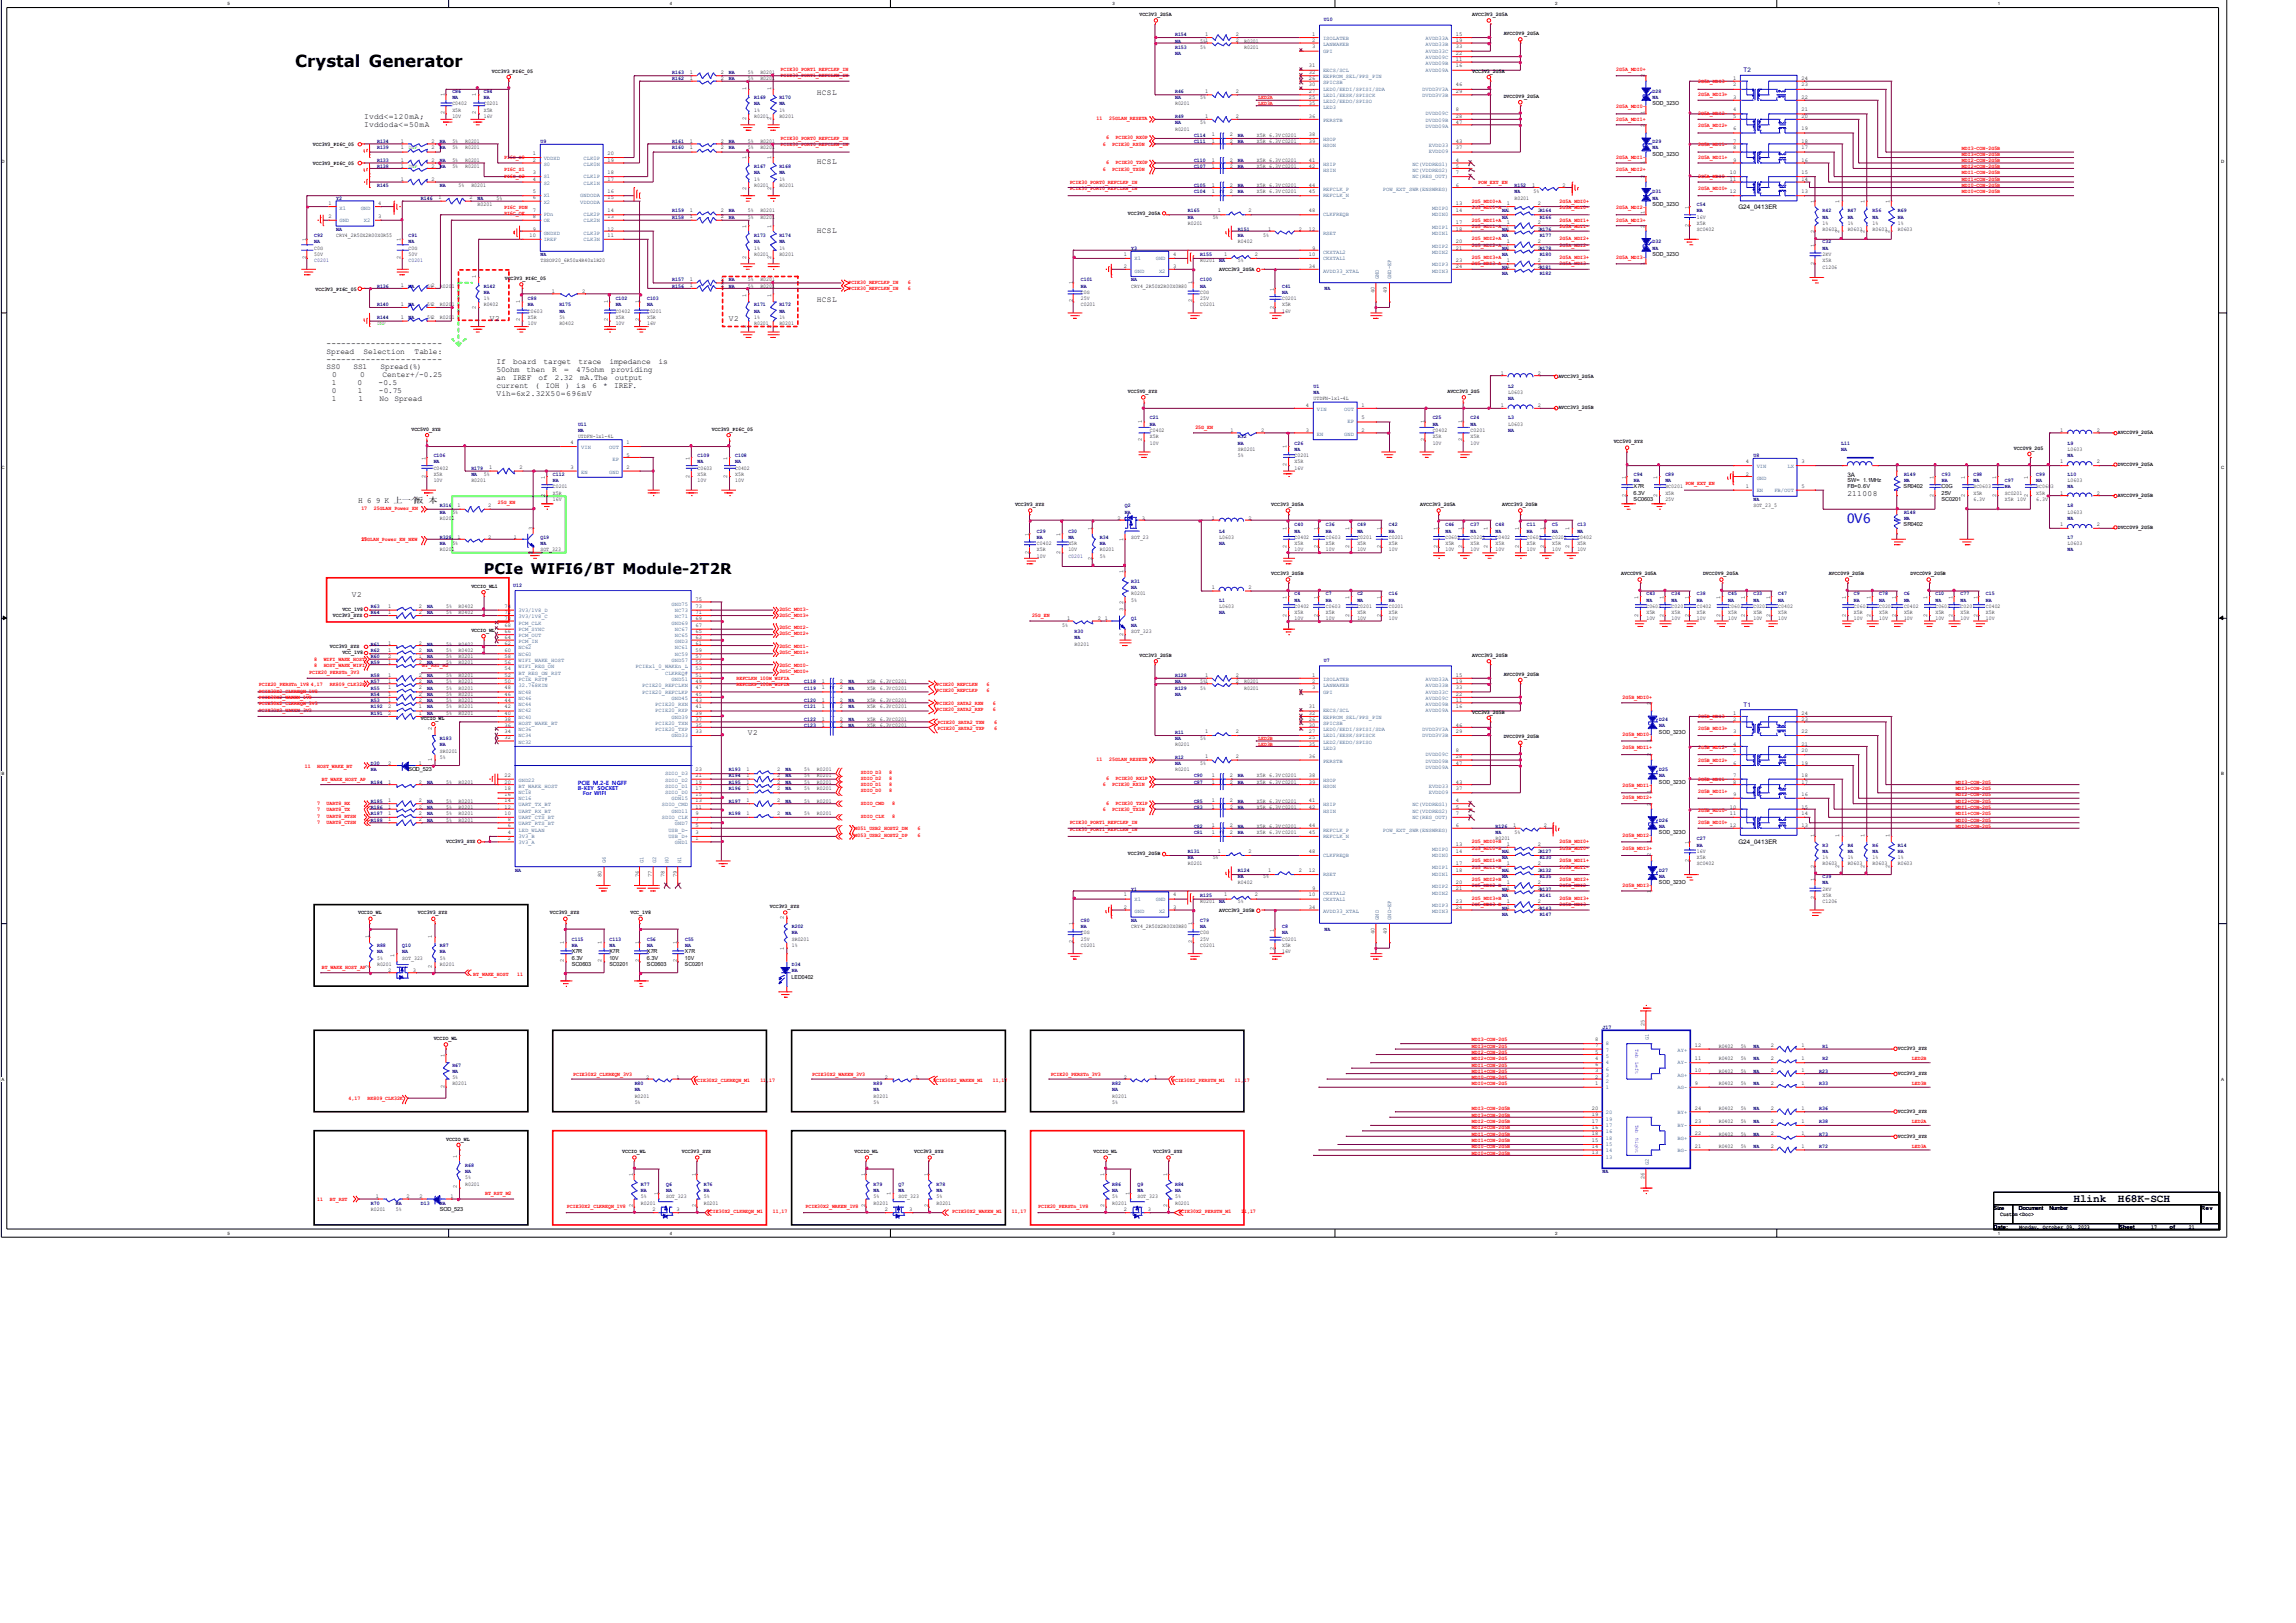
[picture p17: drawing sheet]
<svg xmlns="http://www.w3.org/2000/svg" width="297mm" height="210mm" viewBox="0 0 297 210" stroke-linecap="round" stroke-linejoin="round" font-family="sans-serif">
<defs><g id="words">
<text font-size="2.2" x="38.2" y="8.6">Crystal Generator</text>
<text font-size="1.9" x="62.6" y="74.3">PCIe WIFI6/BT Module-2T2R</text>
<text font-size="1.7" fill="#00f" x="238.9" y="67.7">0V6</text>
<g font-size="1.4">
<text x="268.2" y="155.6">Hlink</text>
<text x="273.9" y="155.6">H68K-SCH</text>
</g>
<g font-size="1">
<text x="47.1" y="15.5">Ivdd&lt;=120mA;</text>
<text x="47.1" y="16.5">Ivddoda&lt;=50mA</text>
<text x="105.7" y="12.2">HCSL</text>
<text x="105.7" y="21.2">HCSL</text>
<text x="105.7" y="30.1">HCSL</text>
<text x="63.4" y="41.5">V2</text>
<text x="94.3" y="41.5">V2</text>
<text x="105.7" y="39">HCSL</text>
<text x="42.2" y="44.7">-----------------------</text>
<text x="42.2" y="45.8">Spread</text>
<text x="42.2" y="46.8">-----------------------</text>
<text x="42.2" y="47.8">SS0</text>
<text x="45.7" y="47.8">SS1</text>
<text x="47" y="45.8">Selection</text>
<text x="49.2" y="47.8">Spread(%)</text>
<text x="53.6" y="45.8">Table:</text>
<text x="64.2" y="47.2">If</text>
<text x="66.4" y="47.2">board</text>
<text x="70.3" y="47.2">target</text>
<text x="74.8" y="47.2">trace</text>
<text x="78.8" y="47.2">impedance</text>
<text x="85.2" y="47.2">is</text>
<text x="42.9" y="49.8">1</text>
<text x="42.9" y="50.8">0</text>
<text x="42.9" y="51.9">1</text>
<text x="43" y="48.8">0</text>
<text x="46.2" y="49.8">0</text>
<text x="46.3" y="50.8">1</text>
<text x="46.4" y="51.9">1</text>
<text x="46.6" y="48.8">0</text>
<text x="49" y="49.8">-0.5</text>
<text x="49" y="50.8">-0.75</text>
<text x="49.1" y="51.9">No Spread</text>
<text x="49.5" y="48.8">Center+/-0.25</text>
<text x="64.2" y="48.2">50ohm</text>
<text x="64.2" y="49.2">an</text>
<text x="64.2" y="50.2">current</text>
<text x="64.2" y="51.2">Vih=6x2.32X50=696mV</text>
<text x="66.3" y="49.2">IREF</text>
<text x="68.1" y="48.2">then</text>
<text x="69.2" y="50.2">(</text>
<text x="69.6" y="49.2">of</text>
<text x="70.6" y="50.2">IOH</text>
<text x="71.4" y="48.2">R</text>
<text x="71.8" y="49.2">2.32</text>
<text x="73" y="48.2">=</text>
<text x="73.2" y="50.2">)</text>
<text x="74.5" y="48.2">475ohm</text>
<text x="74.5" y="50.2">is</text>
<text x="75.1" y="49.2">mA.The</text>
<text x="76.6" y="50.2">6</text>
<text x="78" y="50.2">*</text>
<text x="79.1" y="48.2">providing</text>
<text x="79.5" y="50.2">IREF.</text>
<text x="79.5" y="49.2">output</text>
<text x="46.3" y="65.1">H 6 9 K 上一个</text>
<text x="53.6" y="65.1">版 本</text>
<text x="239" y="64.2">211008</text>
<text x="45.5" y="77.3">V2</text>
<text x="96.7" y="95.1">V2</text>
</g>
<g font-size=".8" fill="#000080">
<text x="225.5" y="9.4">T2</text>
<text x="225.5" y="91.5">T1</text>
</g>
<g font-size=".8">
<text x="224.9" y="27.1">G24_0413ER</text>
<text x="239" y="61.7">3A</text>
<text x="224.9" y="109.2">G24_0413ER</text>
</g>
<g font-size=".7">
<text x="147.4" y="2.1">VCC3V3_2G5A</text>
<text x="155.3" y="5.5">5%1</text>
<text x="155.9" y="4.7">1</text>
<text x="159.9" y="5.5">2</text>
<text x="159.9" y="4.7">2</text>
<text x="160.9" y="5.5">R0201</text>
<text x="169.7" y="4.7">1</text>
<text x="169.7" y="5.5">2</text>
<text x="188.3" y="5.5">19</text>
<text x="188.3" y="4.7">15</text>
<text x="190.4" y="2.1">AVCC3V3_2G5A</text>
<text x="194.5" y="4.5">AVCC0V9_2G5A</text>
<text x="63.6" y="9.4">VCC3V3_PI6C_05</text>
<text x="89.3" y="9.5">1</text>
<text x="89.3" y="10.3">1</text>
<text x="93.2" y="9.5">2</text>
<text x="93.2" y="10.3">2</text>
<text x="96.5" y="11.6" transform="rotate(-90 96.5 11.6)">1</text>
<text x="96.7" y="9.6">5%</text>
<text x="96.7" y="10.4">5%</text>
<text x="98.4" y="9.6">R0201</text>
<text x="98.4" y="10.4">R0201</text>
<text x="99.7" y="11.6" transform="rotate(-90 99.7 11.6)">1</text>
<text x="155.3" y="6.3">5%</text>
<text x="155.9" y="12">1</text>
<text x="159.9" y="12">2</text>
<text x="160.9" y="6.3">R0201</text>
<text x="169.3" y="8.7">31</text>
<text x="169.3" y="9.5">32</text>
<text x="169.3" y="10.3">26</text>
<text x="169.3" y="11.2">30</text>
<text x="169.3" y="12">27</text>
<text x="169.7" y="6.3">3</text>
<text x="188.3" y="8.7">16</text>
<text x="188.3" y="7.9">11</text>
<text x="188.3" y="7.1">22</text>
<text x="188.3" y="6.3">33</text>
<text x="188.3" y="11.2">46</text>
<text x="188.3" y="12">29</text>
<text x="190.4" y="9.4">VCC3V3_2G5A</text>
<text x="212.7" y="10" transform="rotate(-90 212.7 10)">2</text>
<text x="224.2" y="10.3">1</text>
<text x="224.2" y="11.2">2</text>
<text x="233" y="11.2">23</text>
<text x="233" y="10.3">24</text>
<text x="57.5" y="14.7" transform="rotate(-90 57.5 14.7)">2</text>
<text x="57.5" y="12.4" transform="rotate(-90 57.5 12.4)">1</text>
<text x="58.5" y="13.6">C0402</text>
<text x="58.5" y="14.4">X5R</text>
<text x="58.5" y="15.2">10V</text>
<text x="61.6" y="14.7" transform="rotate(-90 61.6 14.7)">2</text>
<text x="61.6" y="12.4" transform="rotate(-90 61.6 12.4)">1</text>
<text x="62.6" y="13.6">C0201</text>
<text x="62.6" y="14.4">X5R</text>
<text x="62.6" y="15.2">16V</text>
<text x="96.5" y="15.5" transform="rotate(-90 96.5 15.5)">2</text>
<text x="97.6" y="15.2">R0201</text>
<text x="97.6" y="14.4">1%</text>
<text x="99.7" y="15.5" transform="rotate(-90 99.7 15.5)">2</text>
<text x="100.8" y="15.2">R0201</text>
<text x="100.8" y="14.4">1%</text>
<text x="152" y="13.6">R0201</text>
<text x="152" y="16.9">R0201</text>
<text x="155.3" y="12.8">5%</text>
<text x="155.3" y="16.1">5%</text>
<text x="155.9" y="15.2">1</text>
<text x="156.7" y="17.7">1</text>
<text x="159.1" y="17.7">2</text>
<text x="159.9" y="15.2">2</text>
<text x="162.6" y="17.7">X5R 6.3V C0201</text>
<text x="169.3" y="12.8">25</text>
<text x="169.3" y="13.6">35</text>
<text x="169.3" y="15.2">36</text>
<text x="169.3" y="17.7">38</text>
<text x="188.3" y="16">47</text>
<text x="188.3" y="15.2">28</text>
<text x="188.3" y="14.4">8</text>
<text x="194.5" y="12.7">DVCC0V9_2G5A</text>
<text x="212.7" y="16.5" transform="rotate(-90 212.7 16.5)">2</text>
<text x="212.7" y="14.7" transform="rotate(-90 212.7 14.7)">1</text>
<text x="213.7" y="13.6">SOD_323O</text>
<text x="224.2" y="12.8">3</text>
<text x="224.2" y="14.4">4</text>
<text x="224.2" y="15.2">5</text>
<text x="224.2" y="16.8">6</text>
<text x="233" y="16.8">19</text>
<text x="233" y="15.2">20</text>
<text x="233" y="14.4">21</text>
<text x="233" y="12.8">22</text>
<text x="40.5" y="18.9">VCC3V3_PI6C_05</text>
<text x="40.5" y="21.3">VCC3V3_PI6C_05</text>
<text x="51.9" y="20.9">1</text>
<text x="51.9" y="21.7">1</text>
<text x="51.9" y="23.4">1</text>
<text x="51.9" y="19.3">1</text>
<text x="51.9" y="18.5">1</text>
<text x="55.8" y="20.9">2</text>
<text x="55.8" y="21.7">2</text>
<text x="55.8" y="23.4">2</text>
<text x="55.8" y="19.3">2</text>
<text x="55.8" y="18.5">2</text>
<text x="58.5" y="21">5%</text>
<text x="58.5" y="21.8">5%</text>
<text x="58.5" y="19.3">5%</text>
<text x="58.5" y="18.5">5%</text>
<text x="60.2" y="21">R0201</text>
<text x="60.2" y="21.8">R0201</text>
<text x="60.2" y="19.3">R0201</text>
<text x="60.2" y="18.5">R0201</text>
<text x="68.9" y="20.1">1</text>
<text x="68.9" y="20.9">2</text>
<text x="68.9" y="22.5">3</text>
<text x="68.9" y="23.4">4</text>
<text x="78.6" y="23.4">17</text>
<text x="78.6" y="22.5">18</text>
<text x="78.6" y="20.9">19</text>
<text x="78.6" y="20.1">20</text>
<text x="89.3" y="19.3">1</text>
<text x="89.3" y="18.5">1</text>
<text x="93.2" y="19.3">2</text>
<text x="93.2" y="18.5">2</text>
<text x="96.5" y="20.5" transform="rotate(-90 96.5 20.5)">1</text>
<text x="96.7" y="19.3">5%</text>
<text x="96.7" y="18.5">5%</text>
<text x="97.6" y="23.4">1%</text>
<text x="98.4" y="19.3">R0201</text>
<text x="98.4" y="18.5">R0201</text>
<text x="99.7" y="20.5" transform="rotate(-90 99.7 20.5)">1</text>
<text x="100.8" y="23.4">1%</text>
<text x="156.7" y="21.7">1</text>
<text x="156.7" y="20.9">1</text>
<text x="156.7" y="18.5">1</text>
<text x="159.1" y="21.7">2</text>
<text x="159.1" y="20.9">2</text>
<text x="159.1" y="18.5">2</text>
<text x="162.6" y="21.8">X5R 6.3V C0201</text>
<text x="162.6" y="21">X5R 6.3V C0201</text>
<text x="162.6" y="18.5">X5R 6.3V C0201</text>
<text x="169.3" y="18.5">39</text>
<text x="169.3" y="20.9">41</text>
<text x="169.3" y="21.7">42</text>
<text x="188.3" y="22.5">7</text>
<text x="188.3" y="21.7">5</text>
<text x="188.3" y="20.9">4</text>
<text x="188.3" y="19.3">37</text>
<text x="188.3" y="18.5">43</text>
<text x="212.7" y="23" transform="rotate(-90 212.7 23)">2</text>
<text x="212.7" y="21.3" transform="rotate(-90 212.7 21.3)">1</text>
<text x="213.7" y="20.2">SOD_323O</text>
<text x="223.8" y="22.5">10</text>
<text x="223.8" y="23.4">11</text>
<text x="224.2" y="18.5">7</text>
<text x="224.2" y="19.3">8</text>
<text x="224.2" y="20.9">9</text>
<text x="233" y="23.4">14</text>
<text x="233" y="22.5">15</text>
<text x="233" y="20.9">16</text>
<text x="233" y="19.3">17</text>
<text x="233" y="18.5">18</text>
<text x="42.5" y="26.6">1</text>
<text x="42.5" y="28.2">2</text>
<text x="48.9" y="28.2">3</text>
<text x="48.9" y="26.6">4</text>
<text x="56.7" y="25.8">1</text>
<text x="59.3" y="24.2">5%</text>
<text x="60.7" y="25.8">2</text>
<text x="61" y="24.2">R0201</text>
<text x="61.8" y="26.6">R0201</text>
<text x="64.2" y="25.8">5%</text>
<text x="68.9" y="25">5</text>
<text x="68.9" y="25.8">6</text>
<text x="68.9" y="27.4">7</text>
<text x="68.9" y="28.2">8</text>
<text x="68.9" y="29.8">9</text>
<text x="78.6" y="29.8">12</text>
<text x="78.6" y="28.2">13</text>
<text x="78.6" y="27.4">14</text>
<text x="78.6" y="25.8">15</text>
<text x="78.6" y="25">16</text>
<text x="89.3" y="27.4">1</text>
<text x="89.3" y="28.2">1</text>
<text x="93.2" y="27.4">2</text>
<text x="93.2" y="28.2">2</text>
<text x="96.5" y="29.5" transform="rotate(-90 96.5 29.5)">1</text>
<text x="96.5" y="24.5" transform="rotate(-90 96.5 24.5)">2</text>
<text x="96.7" y="27.4">5%</text>
<text x="96.7" y="28.3">5%</text>
<text x="97.6" y="24.2">R0201</text>
<text x="98.4" y="27.4">R0201</text>
<text x="98.4" y="28.3">R0201</text>
<text x="99.7" y="29.5" transform="rotate(-90 99.7 29.5)">1</text>
<text x="99.7" y="24.5" transform="rotate(-90 99.7 24.5)">2</text>
<text x="100.8" y="24.2">R0201</text>
<text x="145.9" y="27.8">VCC3V3_2G5A</text>
<text x="153.7" y="29.1">R0201</text>
<text x="156.7" y="24.2">1</text>
<text x="156.7" y="25">1</text>
<text x="156.9" y="28.3">5%</text>
<text x="157.5" y="27.4">1</text>
<text x="159.1" y="24.2">2</text>
<text x="159.1" y="25">2</text>
<text x="161.5" y="27.4">2</text>
<text x="162.6" y="24.2">X5R 6.3V C0201</text>
<text x="162.6" y="25">X5R 6.3V C0201</text>
<text x="164" y="29.8">1</text>
<text x="168" y="29.8">2</text>
<text x="169.3" y="24.2">44</text>
<text x="169.3" y="25">45</text>
<text x="169.3" y="27.4">48</text>
<text x="169.3" y="29.8">12</text>
<text x="188.3" y="29">17</text>
<text x="188.3" y="29.8">18</text>
<text x="188.3" y="26.6">13</text>
<text x="188.3" y="27.4">14</text>
<text x="188.3" y="24.2">6</text>
<text x="194.9" y="29">1</text>
<text x="194.9" y="26.6">1</text>
<text x="195.9" y="25.8">R0201</text>
<text x="198.2" y="24.2">1</text>
<text x="198.4" y="25">5%</text>
<text x="198.9" y="27.4">2R164</text>
<text x="198.9" y="29">2</text>
<text x="198.9" y="26.6">2</text>
<text x="198.9" y="29.8">2R176</text>
<text x="202.1" y="24.2">2</text>
<text x="212.7" y="29.5" transform="rotate(-90 212.7 29.5)">2</text>
<text x="212.7" y="27.7" transform="rotate(-90 212.7 27.7)">1</text>
<text x="213.7" y="26.6">SOD_323O</text>
<text x="218.4" y="29.4" transform="rotate(-90 218.4 29.4)">2</text>
<text x="218.4" y="27.1" transform="rotate(-90 218.4 27.1)">1</text>
<text x="219.5" y="29.9">SC0402</text>
<text x="219.5" y="29.1">X5R</text>
<text x="219.5" y="28.3">16V</text>
<text x="223.8" y="25">12</text>
<text x="233" y="25">13</text>
<text x="234.7" y="26.2" transform="rotate(-90 234.7 26.2)">1</text>
<text x="235.8" y="29.9">R0603</text>
<text x="235.8" y="29.1">1%</text>
<text x="237.9" y="26.2" transform="rotate(-90 237.9 26.2)">1</text>
<text x="239" y="29.9">R0603</text>
<text x="239" y="29.1">1%</text>
<text x="241.2" y="26.2" transform="rotate(-90 241.2 26.2)">1</text>
<text x="242.2" y="29.9">R0603</text>
<text x="242.2" y="29.1">1%</text>
<text x="244.4" y="26.2" transform="rotate(-90 244.4 26.2)">1</text>
<text x="245.5" y="29.9">R0603</text>
<text x="245.5" y="29.1">1%</text>
<text x="39.6" y="33.5" transform="rotate(-90 39.6 33.5)">2</text>
<text x="39.6" y="31.1" transform="rotate(-90 39.6 31.1)">1</text>
<text x="40.6" y="32.3">C0G</text>
<text x="40.6" y="33.1">50V</text>
<text x="43.5" y="30.7">CRY4_2R50X2R00X0R55</text>
<text x="51.8" y="33.5" transform="rotate(-90 51.8 33.5)">2</text>
<text x="51.8" y="31.1" transform="rotate(-90 51.8 31.1)">1</text>
<text x="52.8" y="32.3">C0G</text>
<text x="52.8" y="33.1">50V</text>
<text x="61.6" y="36" transform="rotate(-90 61.6 36)">1</text>
<text x="68.5" y="30.6">10</text>
<text x="69.9" y="34">TSSOP20_6R50x4R40x1R20</text>
<text x="78.6" y="30.6">11</text>
<text x="96.5" y="33.5" transform="rotate(-90 96.5 33.5)">2</text>
<text x="97.6" y="33.1">R0201</text>
<text x="97.6" y="32.3">1%</text>
<text x="99.7" y="33.5" transform="rotate(-90 99.7 33.5)">2</text>
<text x="100.8" y="33.1">R0201</text>
<text x="100.8" y="32.3">1%</text>
<text x="145.4" y="33.1">1</text>
<text x="145.4" y="34.7">2</text>
<text x="151.7" y="34.7">3</text>
<text x="151.7" y="33.1">4</text>
<text x="155.3" y="34">R0201</text>
<text x="157.7" y="35.1">AVCC3V3_2G5A</text>
<text x="158.4" y="33.1">1</text>
<text x="160.1" y="31.5">R0402</text>
<text x="160.1" y="34">5%</text>
<text x="162.3" y="33.1">2</text>
<text x="163.4" y="30.7">5%</text>
<text x="169.3" y="33.1">10</text>
<text x="169.3" y="34.7">34</text>
<text x="169.7" y="32.3">9</text>
<text x="188.3" y="34.7">24</text>
<text x="188.3" y="33.9">23</text>
<text x="188.3" y="32.3">21</text>
<text x="188.3" y="31.5">20</text>
<text x="194.9" y="33.9">1</text>
<text x="194.9" y="31.5">1</text>
<text x="198.9" y="33.9">2</text>
<text x="198.9" y="34.7">2R181</text>
<text x="198.9" y="31.5">2</text>
<text x="198.9" y="32.3">2R178</text>
<text x="212.7" y="34.3" transform="rotate(-90 212.7 34.3)">1</text>
<text x="213.7" y="33.1">SOD_323O</text>
<text x="234.7" y="34.3" transform="rotate(-90 234.7 34.3)">2</text>
<text x="234.7" y="31.9" transform="rotate(-90 234.7 31.9)">1</text>
<text x="234.7" y="30.2" transform="rotate(-90 234.7 30.2)">2</text>
<text x="235.8" y="34.8">C1206</text>
<text x="235.8" y="34">X5R</text>
<text x="235.8" y="33.1">2KV</text>
<text x="237.9" y="30.2" transform="rotate(-90 237.9 30.2)">2</text>
<text x="241.2" y="30.2" transform="rotate(-90 241.2 30.2)">2</text>
<text x="244.4" y="30.2" transform="rotate(-90 244.4 30.2)">2</text>
<text x="40.8" y="37.6">VCC3V3_PI6C_05</text>
<text x="51.9" y="37.2">1</text>
<text x="51.9" y="39.6">1</text>
<text x="51.9" y="41.2">1</text>
<text x="55.3" y="37.2">5%2</text>
<text x="55.3" y="39.6">5%2</text>
<text x="55.3" y="41.3">5%2</text>
<text x="56.9" y="37.2">R0201</text>
<text x="56.9" y="39.6">R0201</text>
<text x="56.9" y="41.3">R0201</text>
<text x="61.6" y="39.9" transform="rotate(-90 61.6 39.9)">2</text>
<text x="62.6" y="39.6">R0402</text>
<text x="62.6" y="38.8">1%</text>
<text x="65.3" y="36.2">VCC3V3_PI6C_05</text>
<text x="67.2" y="41.6" transform="rotate(-90 67.2 41.6)">2</text>
<text x="67.2" y="39.3" transform="rotate(-90 67.2 39.3)">1</text>
<text x="68.3" y="40.5">C0603</text>
<text x="68.3" y="41.3">X5R</text>
<text x="71.4" y="38">1</text>
<text x="72.4" y="41.3">5%</text>
<text x="75.3" y="38">2</text>
<text x="78.6" y="41.6" transform="rotate(-90 78.6 41.6)">2</text>
<text x="78.6" y="39.3" transform="rotate(-90 78.6 39.3)">1</text>
<text x="79.6" y="40.5">C0402</text>
<text x="79.6" y="41.3">X5R</text>
<text x="82.7" y="41.6" transform="rotate(-90 82.7 41.6)">2</text>
<text x="82.7" y="39.3" transform="rotate(-90 82.7 39.3)">1</text>
<text x="83.7" y="40.5">C0201</text>
<text x="83.7" y="41.3">X5R</text>
<text x="89.3" y="37.2">1</text>
<text x="89.3" y="36.4">1</text>
<text x="93.2" y="37.2">2</text>
<text x="93.2" y="36.4">2</text>
<text x="96.5" y="38.4" transform="rotate(-90 96.5 38.4)">1</text>
<text x="96.7" y="37.2">5%</text>
<text x="96.7" y="36.4">5%</text>
<text x="97.6" y="41.3">1%</text>
<text x="98.4" y="37.2">R0201</text>
<text x="98.4" y="36.4">R0201</text>
<text x="99.7" y="38.4" transform="rotate(-90 99.7 38.4)">1</text>
<text x="100.8" y="41.3">1%</text>
<text x="138.8" y="39.1" transform="rotate(-90 138.8 39.1)">2</text>
<text x="138.8" y="36.8" transform="rotate(-90 138.8 36.8)">1</text>
<text x="139.8" y="39.6">C0201</text>
<text x="139.8" y="38">C0G</text>
<text x="139.8" y="38.8">25V</text>
<text x="146.3" y="37.2">CRY4_2R50X2R00X0R80</text>
<text x="154.2" y="39.1" transform="rotate(-90 154.2 39.1)">2</text>
<text x="154.2" y="36.8" transform="rotate(-90 154.2 36.8)">1</text>
<text x="155.3" y="39.6">C0201</text>
<text x="155.3" y="38">C0G</text>
<text x="155.3" y="38.8">25V</text>
<text x="164.8" y="39.9" transform="rotate(-90 164.8 39.9)">2</text>
<text x="164.8" y="37.6" transform="rotate(-90 164.8 37.6)">1</text>
<text x="165.8" y="38.8">C0201</text>
<text x="165.8" y="39.6">X5R</text>
<text x="165.8" y="40.5">16V</text>
<text x="177.8" y="37.9" transform="rotate(-90 177.8 37.9)">40</text>
<text x="179.4" y="37.9" transform="rotate(-90 179.4 37.9)">49</text>
<text x="68.3" y="42.1">10V</text>
<text x="72.4" y="42.1">R0402</text>
<text x="79.6" y="42.1">10V</text>
<text x="83.7" y="42.1">16V</text>
<text x="96.5" y="42.4" transform="rotate(-90 96.5 42.4)">2</text>
<text x="97.6" y="42.1">R0201</text>
<text x="99.7" y="42.4" transform="rotate(-90 99.7 42.4)">2</text>
<text x="100.8" y="42.1">R0201</text>
<text x="145.9" y="50.8">VCC5V0_SYS</text>
<text x="168.9" y="52.6">4</text>
<text x="169.9" y="51.8">UTDFN-1x1-4L</text>
<text x="176.1" y="52.6">1</text>
<text x="187.2" y="50.8">AVCC3V3_2G5</text>
<text x="194.1" y="52.6">1</text>
<text x="194.1" y="48.6">1</text>
<text x="195.1" y="51">L0603</text>
<text x="198.9" y="52.6">2</text>
<text x="198.9" y="48.6">2</text>
<text x="201.6" y="48.9">AVCC3V3_2G5A</text>
<text x="201.6" y="53">AVCC3V3_2G5B</text>
<text x="53.2" y="55.8">VCC5V0_SYS</text>
<text x="55" y="59.6" transform="rotate(-90 55 59.6)">1</text>
<text x="73.8" y="57.5">4</text>
<text x="74.8" y="56.7">UTDFN-1x1-4L</text>
<text x="81" y="57.5">1</text>
<text x="81" y="59.1">5</text>
<text x="89.2" y="59.6" transform="rotate(-90 89.2 59.6)">1</text>
<text x="92.1" y="55.8">VCC3V3_PI6C_05</text>
<text x="94.1" y="59.6" transform="rotate(-90 94.1 59.6)">1</text>
<text x="147.7" y="57" transform="rotate(-90 147.7 57)">2</text>
<text x="147.7" y="54.7" transform="rotate(-90 147.7 54.7)">1</text>
<text x="148.7" y="55.9">C0402</text>
<text x="148.7" y="56.7">X5R</text>
<text x="148.7" y="57.5">10V</text>
<text x="159.2" y="55.9">1</text>
<text x="160.1" y="58.3">SR0201</text>
<text x="160.1" y="59.1">5%</text>
<text x="163.1" y="55.9">2</text>
<text x="166.4" y="57.9" transform="rotate(-90 166.4 57.9)">1</text>
<text x="167.5" y="59.1">C0201</text>
<text x="167.5" y="59.9">X5R</text>
<text x="168.9" y="55.9">3</text>
<text x="176.1" y="55.9">2</text>
<text x="176.1" y="54.2">5</text>
<text x="184.3" y="57" transform="rotate(-90 184.3 57)">2</text>
<text x="184.3" y="54.7" transform="rotate(-90 184.3 54.7)">1</text>
<text x="185.3" y="55.9">C0402</text>
<text x="185.3" y="56.7">X5R</text>
<text x="185.3" y="57.5">10V</text>
<text x="189.1" y="57" transform="rotate(-90 189.1 57)">2</text>
<text x="189.1" y="54.7" transform="rotate(-90 189.1 54.7)">1</text>
<text x="190.2" y="55.9">C0201</text>
<text x="190.2" y="56.7">X5R</text>
<text x="190.2" y="57.5">10V</text>
<text x="195.1" y="55.1">L0603</text>
<text x="208.7" y="57.4">VCC5V0_SYS</text>
<text x="225.8" y="59.9">4</text>
<text x="233" y="59.9">3</text>
<text x="260.5" y="58.2">VCC0V9_2G5</text>
<text x="266.5" y="55.9">1</text>
<text x="266.5" y="59.9">1</text>
<text x="267.5" y="58.3">L0603</text>
<text x="271.2" y="55.9">2</text>
<text x="271.2" y="59.9">2</text>
<text x="273.9" y="56.2">AVCC0V9_2G5A</text>
<text x="55" y="61.9" transform="rotate(-90 55 61.9)">2</text>
<text x="56.1" y="60.8">C0402</text>
<text x="56.1" y="61.6">X5R</text>
<text x="56.1" y="62.4">10V</text>
<text x="59.2" y="65.6">1</text>
<text x="61" y="62.4">R0201</text>
<text x="62.6" y="61.6">5%</text>
<text x="63.1" y="65.6">2</text>
<text x="63.3" y="60.7">1</text>
<text x="67.2" y="60.7">2</text>
<text x="70.5" y="64.3" transform="rotate(-90 70.5 64.3)">2</text>
<text x="70.5" y="62" transform="rotate(-90 70.5 62)">1</text>
<text x="71.5" y="63.2">C0201</text>
<text x="71.5" y="64">X5R</text>
<text x="71.5" y="64.9">16V</text>
<text x="73.8" y="60.7">3</text>
<text x="81" y="60.7">2</text>
<text x="89.2" y="61.9" transform="rotate(-90 89.2 61.9)">2</text>
<text x="90.2" y="60.8">C0603</text>
<text x="90.2" y="61.6">X5R</text>
<text x="90.2" y="62.4">10V</text>
<text x="94.1" y="61.9" transform="rotate(-90 94.1 61.9)">2</text>
<text x="95.1" y="60.8">C0402</text>
<text x="95.1" y="61.6">X5R</text>
<text x="95.1" y="62.4">10V</text>
<text x="131.3" y="65.5">VCC3V3_SYS</text>
<text x="164.4" y="65.5">VCC3V3_2G5A</text>
<text x="166.4" y="60.3" transform="rotate(-90 166.4 60.3)">2</text>
<text x="167.5" y="60.8">16V</text>
<text x="183.7" y="65.5">AVCC3V3_2G5A</text>
<text x="194.3" y="65.5">AVCC3V3_2G5B</text>
<text x="210.3" y="64.3" transform="rotate(-90 210.3 64.3)">2</text>
<text x="210.3" y="62" transform="rotate(-90 210.3 62)">1</text>
<text x="211.3" y="64.9">SC0603</text>
<text x="211.3" y="63.2">X7R</text>
<text x="211.3" y="64">6.3V</text>
<text x="214.4" y="64.3" transform="rotate(-90 214.4 64.3)">2</text>
<text x="214.4" y="62" transform="rotate(-90 214.4 62)">1</text>
<text x="215.4" y="63.2">SC0201</text>
<text x="215.4" y="64">X5R</text>
<text x="215.4" y="64.9">25V</text>
<text x="225.8" y="63.2">1</text>
<text x="225.8" y="61.6">2</text>
<text x="226.8" y="65.7">SOT_23_5</text>
<text x="233" y="63.2">5</text>
<text x="239" y="63.2">FB=0.6V</text>
<text x="239" y="62.4">SW= 1.1MHz</text>
<text x="246.2" y="63.2">SR0402</text>
<text x="250.1" y="64.3" transform="rotate(-90 250.1 64.3)">2</text>
<text x="250.1" y="62" transform="rotate(-90 250.1 62)">1</text>
<text x="251.2" y="64.9">SC0201</text>
<text x="251.2" y="63.2">C0G</text>
<text x="251.2" y="64">25V</text>
<text x="254.2" y="64.3" transform="rotate(-90 254.2 64.3)">2</text>
<text x="254.2" y="62" transform="rotate(-90 254.2 62)">1</text>
<text x="255.3" y="63.2">SC0603</text>
<text x="255.3" y="64">X5R</text>
<text x="255.3" y="64.9">6.3V</text>
<text x="258.2" y="64.3" transform="rotate(-90 258.2 64.3)">2</text>
<text x="258.2" y="62" transform="rotate(-90 258.2 62)">1</text>
<text x="259.3" y="64">SC0201</text>
<text x="259.3" y="64.9">X5R 10V</text>
<text x="262.3" y="64.3" transform="rotate(-90 262.3 64.3)">2</text>
<text x="262.3" y="62" transform="rotate(-90 262.3 62)">1</text>
<text x="263.4" y="63.2">SC0603</text>
<text x="263.4" y="64">X5R</text>
<text x="263.4" y="64.9">6.3V</text>
<text x="266.5" y="64">1</text>
<text x="267.5" y="62.4">L0603</text>
<text x="271.2" y="64">2</text>
<text x="273.9" y="60.3">DVCC0V9_2G5A</text>
<text x="273.9" y="64.3">AVCC0V9_2G5B</text>
<text x="56.9" y="71.3">R0201</text>
<text x="56.9" y="67.3">R0201</text>
<text x="58.5" y="70.5">5%</text>
<text x="58.5" y="66.5">5%</text>
<text x="59.2" y="69.7">1</text>
<text x="63.1" y="69.7">2</text>
<text x="66.5" y="69.7">1</text>
<text x="68.9" y="71.6" transform="rotate(-90 68.9 71.6)">2</text>
<text x="68.9" y="68.5" transform="rotate(-90 68.9 68.5)">3</text>
<text x="69.9" y="71.3">SOT_323</text>
<text x="133.1" y="71.6" transform="rotate(-90 133.1 71.6)">2</text>
<text x="133.1" y="69.3" transform="rotate(-90 133.1 69.3)">1</text>
<text x="134.1" y="70.5">C0402</text>
<text x="134.1" y="71.3">X5R</text>
<text x="137.2" y="71.6" transform="rotate(-90 137.2 71.6)">2</text>
<text x="137.2" y="69.3" transform="rotate(-90 137.2 69.3)">1</text>
<text x="138.2" y="70.5">X5R</text>
<text x="138.2" y="71.3">10V</text>
<text x="141.2" y="68.5" transform="rotate(-90 141.2 68.5)">1</text>
<text x="142.3" y="71.3">R0201</text>
<text x="144.5" y="67.2">2</text>
<text x="145.3" y="70" transform="rotate(-90 145.3 70)">1</text>
<text x="146.3" y="69.7">SOT_23</text>
<text x="147.7" y="67.2">3</text>
<text x="156.7" y="67.2">1</text>
<text x="157.7" y="69.7">L0603</text>
<text x="161.5" y="67.2">2</text>
<text x="166.4" y="70.8" transform="rotate(-90 166.4 70.8)">2</text>
<text x="166.4" y="68.5" transform="rotate(-90 166.4 68.5)">1</text>
<text x="167.5" y="69.7">C0402</text>
<text x="167.5" y="70.5">X5R</text>
<text x="167.5" y="71.3">10V</text>
<text x="170.5" y="70.8" transform="rotate(-90 170.5 70.8)">2</text>
<text x="170.5" y="68.5" transform="rotate(-90 170.5 68.5)">1</text>
<text x="171.5" y="69.7">C0603</text>
<text x="171.5" y="70.5">X5R</text>
<text x="171.5" y="71.3">10V</text>
<text x="174.5" y="70.8" transform="rotate(-90 174.5 70.8)">2</text>
<text x="174.5" y="68.5" transform="rotate(-90 174.5 68.5)">1</text>
<text x="175.6" y="69.7">C0201</text>
<text x="175.6" y="70.5">X5R</text>
<text x="175.6" y="71.3">10V</text>
<text x="178.6" y="70.8" transform="rotate(-90 178.6 70.8)">2</text>
<text x="178.6" y="68.5" transform="rotate(-90 178.6 68.5)">1</text>
<text x="179.6" y="69.7">C0201</text>
<text x="179.6" y="70.5">X5R</text>
<text x="179.6" y="71.3">10V</text>
<text x="185.9" y="70.8" transform="rotate(-90 185.9 70.8)">2</text>
<text x="185.9" y="68.5" transform="rotate(-90 185.9 68.5)">1</text>
<text x="187" y="69.7">C0603</text>
<text x="187" y="70.5">X5R</text>
<text x="187" y="71.3">10V</text>
<text x="189.1" y="70.8" transform="rotate(-90 189.1 70.8)">2</text>
<text x="189.1" y="68.5" transform="rotate(-90 189.1 68.5)">1</text>
<text x="190.2" y="69.7">C0201</text>
<text x="190.2" y="70.5">X5R</text>
<text x="190.2" y="71.3">10V</text>
<text x="192.4" y="70.8" transform="rotate(-90 192.4 70.8)">2</text>
<text x="192.4" y="68.5" transform="rotate(-90 192.4 68.5)">1</text>
<text x="193.5" y="69.7">C0402</text>
<text x="193.5" y="70.5">X5R</text>
<text x="193.5" y="71.3">10V</text>
<text x="196.5" y="70.8" transform="rotate(-90 196.5 70.8)">2</text>
<text x="196.5" y="68.5" transform="rotate(-90 196.5 68.5)">1</text>
<text x="197.5" y="69.7">C0603</text>
<text x="197.5" y="70.5">X5R</text>
<text x="197.5" y="71.3">10V</text>
<text x="199.7" y="70.8" transform="rotate(-90 199.7 70.8)">2</text>
<text x="199.7" y="68.5" transform="rotate(-90 199.7 68.5)">1</text>
<text x="200.8" y="69.7">C0201</text>
<text x="200.8" y="70.5">X5R</text>
<text x="200.8" y="71.3">10V</text>
<text x="203" y="70.8" transform="rotate(-90 203 70.8)">2</text>
<text x="203" y="68.5" transform="rotate(-90 203 68.5)">1</text>
<text x="204" y="69.7">C0402</text>
<text x="204" y="70.5">X5R</text>
<text x="204" y="71.3">10V</text>
<text x="246.2" y="68.1">SR0402</text>
<text x="266.5" y="68.1">1</text>
<text x="267.5" y="66.5">L0603</text>
<text x="267.5" y="70.5">L0603</text>
<text x="271.2" y="68.1">2</text>
<text x="273.9" y="68.4">DVCC0V9_2G5B</text>
<text x="61" y="76.1">VCCIO_WL1</text>
<text x="90" y="77.8">75</text>
<text x="134.1" y="72.1">10V</text>
<text x="141.2" y="72.5" transform="rotate(-90 141.2 72.5)">2</text>
<text x="142.3" y="72.1">5%</text>
<text x="145.3" y="74.2" transform="rotate(-90 145.3 74.2)">1</text>
<text x="146.3" y="77">R0201</text>
<text x="146.3" y="77.9">5%</text>
<text x="156.7" y="76.2">1</text>
<text x="161.5" y="76.2">2</text>
<text x="164.4" y="74.4">VCC3V3_2G5B</text>
<text x="166.4" y="77.4" transform="rotate(-90 166.4 77.4)">1</text>
<text x="170.5" y="77.4" transform="rotate(-90 170.5 77.4)">1</text>
<text x="174.5" y="77.4" transform="rotate(-90 174.5 77.4)">1</text>
<text x="178.6" y="77.4" transform="rotate(-90 178.6 77.4)">1</text>
<text x="209.7" y="74.4">AVCC0V9_2G5A</text>
<text x="211.9" y="77.4" transform="rotate(-90 211.9 77.4)">1</text>
<text x="215.2" y="77.4" transform="rotate(-90 215.2 77.4)">1</text>
<text x="218.4" y="77.4" transform="rotate(-90 218.4 77.4)">1</text>
<text x="220.3" y="74.4">DVCC0V9_2G5A</text>
<text x="222.5" y="77.4" transform="rotate(-90 222.5 77.4)">1</text>
<text x="225.7" y="77.4" transform="rotate(-90 225.7 77.4)">1</text>
<text x="229" y="77.4" transform="rotate(-90 229 77.4)">1</text>
<text x="236.6" y="74.4">AVCC0V9_2G5B</text>
<text x="238.8" y="77.4" transform="rotate(-90 238.8 77.4)">1</text>
<text x="242" y="77.4" transform="rotate(-90 242 77.4)">1</text>
<text x="245.2" y="77.4" transform="rotate(-90 245.2 77.4)">1</text>
<text x="247.1" y="74.4">DVCC0V9_2G5B</text>
<text x="249.3" y="77.4" transform="rotate(-90 249.3 77.4)">1</text>
<text x="252.6" y="77.4" transform="rotate(-90 252.6 77.4)">1</text>
<text x="255.8" y="77.4" transform="rotate(-90 255.8 77.4)">1</text>
<text x="42.7" y="83.9">VCC3V3_SYS</text>
<text x="43.1" y="79.8">VCC3V3_SYS</text>
<text x="44.3" y="79">VCC_1V8</text>
<text x="50.2" y="78.6">1</text>
<text x="50.2" y="83.5">1</text>
<text x="50.2" y="79.4">1</text>
<text x="54.2" y="78.6">2</text>
<text x="54.2" y="83.5">2</text>
<text x="54.2" y="79.4">2</text>
<text x="57.7" y="78.7">5%</text>
<text x="57.7" y="83.5">5%</text>
<text x="57.7" y="79.5">5%</text>
<text x="59.3" y="78.7">R0402</text>
<text x="59.3" y="83.5">R0402</text>
<text x="59.3" y="79.5">R0402</text>
<text x="61" y="81.7">VCCIO_WL</text>
<text x="65.2" y="83.5">62</text>
<text x="65.2" y="82.7">64</text>
<text x="65.2" y="81.9">66</text>
<text x="65.2" y="81.1">68</text>
<text x="65.2" y="80.3">70</text>
<text x="65.2" y="79.4">72</text>
<text x="65.2" y="78.6">74</text>
<text x="90" y="83.5">61</text>
<text x="90" y="82.7">63</text>
<text x="90" y="81.9">65</text>
<text x="90" y="81.1">67</text>
<text x="90" y="80.3">69</text>
<text x="90" y="79.4">71</text>
<text x="90" y="78.6">73</text>
<text x="137.4" y="81.1">5%</text>
<text x="138" y="80.3">1</text>
<text x="139" y="83.5">R0201</text>
<text x="142" y="80.3">2</text>
<text x="142.9" y="80.3">1</text>
<text x="145.3" y="82.2" transform="rotate(-90 145.3 82.2)">2</text>
<text x="145.3" y="79.1" transform="rotate(-90 145.3 79.1)">3</text>
<text x="145.3" y="78.2" transform="rotate(-90 145.3 78.2)">2</text>
<text x="146.3" y="81.9">SOT_323</text>
<text x="157.7" y="78.7">L0603</text>
<text x="166.4" y="79.8" transform="rotate(-90 166.4 79.8)">2</text>
<text x="167.5" y="78.7">C0402</text>
<text x="167.5" y="79.5">X5R</text>
<text x="167.5" y="80.3">10V</text>
<text x="170.5" y="79.8" transform="rotate(-90 170.5 79.8)">2</text>
<text x="171.5" y="78.7">C0603</text>
<text x="171.5" y="79.5">X5R</text>
<text x="171.5" y="80.3">10V</text>
<text x="174.5" y="79.8" transform="rotate(-90 174.5 79.8)">2</text>
<text x="175.6" y="78.7">C0201</text>
<text x="175.6" y="79.5">X5R</text>
<text x="175.6" y="80.3">10V</text>
<text x="178.6" y="79.8" transform="rotate(-90 178.6 79.8)">2</text>
<text x="179.6" y="78.7">C0201</text>
<text x="179.6" y="79.5">X5R</text>
<text x="179.6" y="80.3">10V</text>
<text x="211.9" y="79.8" transform="rotate(-90 211.9 79.8)">2</text>
<text x="213" y="78.7">C0603</text>
<text x="213" y="79.5">X5R</text>
<text x="213" y="80.3">10V</text>
<text x="215.2" y="79.8" transform="rotate(-90 215.2 79.8)">2</text>
<text x="216.2" y="78.7">C0201</text>
<text x="216.2" y="79.5">X5R</text>
<text x="216.2" y="80.3">10V</text>
<text x="218.4" y="79.8" transform="rotate(-90 218.4 79.8)">2</text>
<text x="219.5" y="78.7">C0402</text>
<text x="219.5" y="79.5">X5R</text>
<text x="219.5" y="80.3">10V</text>
<text x="222.5" y="79.8" transform="rotate(-90 222.5 79.8)">2</text>
<text x="223.6" y="78.7">C0603</text>
<text x="223.6" y="79.5">X5R</text>
<text x="223.6" y="80.3">10V</text>
<text x="225.7" y="79.8" transform="rotate(-90 225.7 79.8)">2</text>
<text x="226.8" y="78.7">C0201</text>
<text x="226.8" y="79.5">X5R</text>
<text x="226.8" y="80.3">10V</text>
<text x="229" y="79.8" transform="rotate(-90 229 79.8)">2</text>
<text x="230" y="78.7">C0402</text>
<text x="230" y="79.5">X5R</text>
<text x="230" y="80.3">10V</text>
<text x="238.8" y="79.8" transform="rotate(-90 238.8 79.8)">2</text>
<text x="239.8" y="78.7">C0603</text>
<text x="239.8" y="79.5">X5R</text>
<text x="239.8" y="80.3">10V</text>
<text x="242" y="79.8" transform="rotate(-90 242 79.8)">2</text>
<text x="243.1" y="78.7">C0201</text>
<text x="243.1" y="79.5">X5R</text>
<text x="243.1" y="80.3">10V</text>
<text x="245.2" y="79.8" transform="rotate(-90 245.2 79.8)">2</text>
<text x="246.3" y="78.7">C0402</text>
<text x="246.3" y="79.5">X5R</text>
<text x="246.3" y="80.3">10V</text>
<text x="249.3" y="79.8" transform="rotate(-90 249.3 79.8)">2</text>
<text x="250.4" y="78.7">C0603</text>
<text x="250.4" y="79.5">X5R</text>
<text x="250.4" y="80.3">10V</text>
<text x="252.6" y="79.8" transform="rotate(-90 252.6 79.8)">2</text>
<text x="253.6" y="78.7">C0201</text>
<text x="253.6" y="79.5">X5R</text>
<text x="253.6" y="80.3">10V</text>
<text x="255.8" y="79.8" transform="rotate(-90 255.8 79.8)">2</text>
<text x="256.9" y="78.7">C0402</text>
<text x="256.9" y="79.5">X5R</text>
<text x="256.9" y="80.3">10V</text>
<text x="44.3" y="84.7">VCC_1V8</text>
<text x="50.2" y="85.1">2</text>
<text x="50.2" y="89.2">1</text>
<text x="50.2" y="85.9">1</text>
<text x="50.2" y="87.5">1</text>
<text x="50.2" y="88.4">1</text>
<text x="50.2" y="84.3">1</text>
<text x="54.2" y="85.1">1</text>
<text x="54.2" y="89.2">2</text>
<text x="54.2" y="85.9">2</text>
<text x="54.2" y="87.5">2</text>
<text x="54.2" y="88.4">2</text>
<text x="54.2" y="84.3">2</text>
<text x="57.7" y="85.2">5%</text>
<text x="57.7" y="89.2">5%</text>
<text x="57.7" y="86">5%</text>
<text x="57.7" y="87.6">5%</text>
<text x="57.7" y="88.4">5%</text>
<text x="57.7" y="84.3">5%</text>
<text x="59.3" y="85.2">R0201</text>
<text x="59.3" y="89.2">R0201</text>
<text x="59.3" y="86">R0201</text>
<text x="59.3" y="87.6">R0201</text>
<text x="59.3" y="88.4">R0201</text>
<text x="59.3" y="84.3">R0402</text>
<text x="65.2" y="89.2">48</text>
<text x="65.2" y="88.4">50</text>
<text x="65.2" y="87.5">52</text>
<text x="65.2" y="86.7">54</text>
<text x="65.2" y="85.9">56</text>
<text x="65.2" y="85.1">58</text>
<text x="65.2" y="84.3">60</text>
<text x="90" y="89.2">47</text>
<text x="90" y="88.4">49</text>
<text x="90" y="87.5">51</text>
<text x="90" y="86.7">53</text>
<text x="90" y="85.9">55</text>
<text x="90" y="85.1">57</text>
<text x="90" y="84.3">59</text>
<text x="106.3" y="88.4">1</text>
<text x="106.3" y="89.2">1</text>
<text x="108.6" y="88.4">2</text>
<text x="108.6" y="89.2">2</text>
<text x="112.2" y="88.4">X5R</text>
<text x="112.2" y="89.2">X5R</text>
<text x="113.8" y="88.4">6.3VC0201</text>
<text x="113.8" y="89.2">6.3VC0201</text>
<text x="147.4" y="85">VCC3V3_2G5B</text>
<text x="155.3" y="89.2">5%</text>
<text x="155.3" y="88.4">5%1</text>
<text x="155.9" y="87.5">1</text>
<text x="159.9" y="88.4">2</text>
<text x="159.9" y="87.5">2</text>
<text x="160.9" y="89.2">R0201</text>
<text x="160.9" y="88.4">R0201</text>
<text x="169.7" y="87.5">1</text>
<text x="169.7" y="88.4">2</text>
<text x="169.7" y="89.2">3</text>
<text x="188.3" y="89.2">33</text>
<text x="188.3" y="88.4">19</text>
<text x="188.3" y="87.5">15</text>
<text x="190.4" y="85">AVCC3V3_2G5B</text>
<text x="194.5" y="87.4">AVCC0V9_2G5B</text>
<text x="50.2" y="90">1</text>
<text x="50.2" y="90.8">1</text>
<text x="50.2" y="92.5">2</text>
<text x="50.2" y="91.6">2</text>
<text x="54.2" y="90">2</text>
<text x="54.2" y="90.8">2</text>
<text x="54.2" y="92.5">1</text>
<text x="54.2" y="91.6">1</text>
<text x="54.4" y="93.1">VCCIO_WL</text>
<text x="55.9" y="94.5" transform="rotate(-90 55.9 94.5)">2</text>
<text x="57.7" y="90">5%</text>
<text x="57.7" y="90.8">5%</text>
<text x="57.7" y="92.5">5%</text>
<text x="57.7" y="91.7">5%</text>
<text x="59.3" y="90">R0201</text>
<text x="59.3" y="90.8">R0201</text>
<text x="59.3" y="92.5">R0201</text>
<text x="59.3" y="91.7">R0201</text>
<text x="65.2" y="95.7">32</text>
<text x="65.2" y="94.9">34</text>
<text x="65.2" y="94.1">36</text>
<text x="65.2" y="93.3">38</text>
<text x="65.2" y="92.5">40</text>
<text x="65.2" y="91.6">42</text>
<text x="65.2" y="90.8">44</text>
<text x="65.2" y="90">46</text>
<text x="90" y="92.5">39</text>
<text x="90" y="93.3">37</text>
<text x="90" y="91.6">41</text>
<text x="90" y="94.1">35</text>
<text x="90" y="94.9">33</text>
<text x="90" y="90.8">43</text>
<text x="90" y="90">45</text>
<text x="106.3" y="94.1">1</text>
<text x="106.3" y="93.3">1</text>
<text x="106.3" y="90.8">1</text>
<text x="106.3" y="91.6">1</text>
<text x="108.6" y="94.1">2</text>
<text x="108.6" y="93.3">2</text>
<text x="108.6" y="90.8">2</text>
<text x="108.6" y="91.6">2</text>
<text x="112.2" y="94.1">X5R</text>
<text x="112.2" y="93.3">X5R</text>
<text x="112.2" y="90.8">X5R</text>
<text x="112.2" y="91.7">X5R</text>
<text x="113.8" y="94.1">6.3VC0201</text>
<text x="113.8" y="93.3">6.3VC0201</text>
<text x="113.8" y="90.8">6.3VC0201</text>
<text x="113.8" y="91.7">6.3VC0201</text>
<text x="155.3" y="95.7">5%</text>
<text x="155.9" y="94.9">1</text>
<text x="159.9" y="94.9">2</text>
<text x="169.3" y="91.6">31</text>
<text x="169.3" y="92.5">32</text>
<text x="169.3" y="93.3">26</text>
<text x="169.3" y="94.1">30</text>
<text x="169.3" y="94.9">27</text>
<text x="169.3" y="95.7">25</text>
<text x="188.3" y="91.6">16</text>
<text x="188.3" y="90.8">11</text>
<text x="188.3" y="90">22</text>
<text x="188.3" y="94.1">46</text>
<text x="188.3" y="94.9">29</text>
<text x="190.4" y="92.3">VCC3V3_2G5B</text>
<text x="194.5" y="95.5">DVCC0V9_2G5B</text>
<text x="213.5" y="91.3" transform="rotate(-90 213.5 91.3)">2</text>
<text x="214.6" y="94.9">SOD_323O</text>
<text x="224.2" y="92.5">1</text>
<text x="224.2" y="93.3">2</text>
<text x="224.2" y="94.9">3</text>
<text x="233" y="94.9">22</text>
<text x="233" y="93.3">23</text>
<text x="233" y="92.5">24</text>
<text x="50.2" y="98.9">2</text>
<text x="50.2" y="101.4">1</text>
<text x="52.8" y="99.8">SOD_523</text>
<text x="54.2" y="98.9">1</text>
<text x="54.2" y="101.4">2</text>
<text x="55.9" y="98.5" transform="rotate(-90 55.9 98.5)">1</text>
<text x="56.9" y="97.4">SR0201</text>
<text x="56.9" y="98.2">5%</text>
<text x="57.7" y="101.4">5%</text>
<text x="59.3" y="101.4">R0201</text>
<text x="65.2" y="100.6">22</text>
<text x="65.2" y="101.4">20</text>
<text x="90" y="100.6">21</text>
<text x="90" y="99.7">23</text>
<text x="90" y="101.4">19</text>
<text x="96.6" y="99.7">1</text>
<text x="96.6" y="100.6">1</text>
<text x="96.6" y="101.4">1</text>
<text x="100.5" y="99.7">2</text>
<text x="100.5" y="100.6">2</text>
<text x="100.5" y="101.4">2</text>
<text x="104" y="99.8">5%</text>
<text x="104" y="100.6">5%</text>
<text x="104" y="101.4">5%</text>
<text x="105.7" y="99.8">R0201</text>
<text x="105.7" y="100.6">R0201</text>
<text x="105.7" y="101.4">R0201</text>
<text x="152" y="99.8">R0201</text>
<text x="152" y="96.5">R0201</text>
<text x="155.3" y="99">5%</text>
<text x="155.9" y="98.1">1</text>
<text x="156.7" y="100.6">1</text>
<text x="156.7" y="101.4">1</text>
<text x="159.1" y="100.6">2</text>
<text x="159.1" y="101.4">2</text>
<text x="159.9" y="98.1">2</text>
<text x="162.6" y="100.6">X5R 6.3V C0201</text>
<text x="162.6" y="101.4">X5R 6.3V C0201</text>
<text x="169.3" y="96.5">35</text>
<text x="169.3" y="98.1">36</text>
<text x="169.3" y="100.6">38</text>
<text x="169.3" y="101.4">39</text>
<text x="188.3" y="101.4">43</text>
<text x="188.3" y="98.9">47</text>
<text x="188.3" y="98.1">28</text>
<text x="188.3" y="97.3">8</text>
<text x="213.5" y="97.8" transform="rotate(-90 213.5 97.8)">2</text>
<text x="213.5" y="96" transform="rotate(-90 213.5 96)">1</text>
<text x="214.6" y="101.4">SOD_323O</text>
<text x="224.2" y="96.5">4</text>
<text x="224.2" y="97.3">5</text>
<text x="224.2" y="98.9">6</text>
<text x="224.2" y="100.6">7</text>
<text x="224.2" y="101.4">8</text>
<text x="233" y="101.4">17</text>
<text x="233" y="100.6">18</text>
<text x="233" y="98.9">19</text>
<text x="233" y="97.3">20</text>
<text x="233" y="96.5">21</text>
<text x="50.2" y="103.8">1</text>
<text x="50.2" y="104.6">1</text>
<text x="50.2" y="106.3">1</text>
<text x="50.2" y="105.5">1</text>
<text x="54.2" y="103.8">2</text>
<text x="54.2" y="104.6">2</text>
<text x="54.2" y="106.3">2</text>
<text x="54.2" y="105.5">2</text>
<text x="57.7" y="103.8">5%</text>
<text x="57.7" y="104.6">5%</text>
<text x="57.7" y="106.3">5%</text>
<text x="57.7" y="105.5">5%</text>
<text x="59.3" y="103.8">R0201</text>
<text x="59.3" y="104.6">R0201</text>
<text x="59.3" y="106.3">R0201</text>
<text x="59.3" y="105.5">R0201</text>
<text x="65.2" y="105.5">10</text>
<text x="65.2" y="104.6">12</text>
<text x="65.2" y="103.8">14</text>
<text x="65.2" y="103">16</text>
<text x="65.2" y="102.2">18</text>
<text x="65.7" y="107.9">4</text>
<text x="65.7" y="107.1">6</text>
<text x="65.7" y="106.3">8</text>
<text x="90" y="107.9">3</text>
<text x="90" y="107.1">5</text>
<text x="90" y="106.3">7</text>
<text x="90" y="105.5">9</text>
<text x="90" y="104.6">11</text>
<text x="90" y="103.8">13</text>
<text x="90" y="103">15</text>
<text x="90" y="102.2">17</text>
<text x="96.6" y="103.8">1</text>
<text x="96.6" y="102.2">1</text>
<text x="96.6" y="105.5">1</text>
<text x="100.5" y="103.8">2</text>
<text x="100.5" y="102.2">2</text>
<text x="100.5" y="105.5">2</text>
<text x="104" y="103.8">5%</text>
<text x="104" y="102.2">5%</text>
<text x="104" y="105.5">5%</text>
<text x="105.7" y="103.8">R0201</text>
<text x="105.7" y="102.2">R0201</text>
<text x="105.7" y="105.5">R0201</text>
<text x="156.7" y="103.8">1</text>
<text x="156.7" y="107.1">1</text>
<text x="156.7" y="107.9">1</text>
<text x="156.7" y="104.6">1</text>
<text x="159.1" y="103.8">2</text>
<text x="159.1" y="107.1">2</text>
<text x="159.1" y="107.9">2</text>
<text x="159.1" y="104.6">2</text>
<text x="162.6" y="103.8">X5R 6.3V C0201</text>
<text x="162.6" y="107.1">X5R 6.3V C0201</text>
<text x="162.6" y="107.9">X5R 6.3V C0201</text>
<text x="162.6" y="104.6">X5R 6.3V C0201</text>
<text x="169.3" y="103.8">41</text>
<text x="169.3" y="104.6">42</text>
<text x="169.3" y="107.1">44</text>
<text x="169.3" y="107.9">45</text>
<text x="188.3" y="107.1">6</text>
<text x="188.3" y="105.5">7</text>
<text x="188.3" y="104.6">5</text>
<text x="188.3" y="103.8">4</text>
<text x="188.3" y="102.2">37</text>
<text x="195.7" y="107.1">1</text>
<text x="195.9" y="107.9">5%</text>
<text x="199.7" y="107.1">2</text>
<text x="213.5" y="104.3" transform="rotate(-90 213.5 104.3)">2</text>
<text x="213.5" y="102.6" transform="rotate(-90 213.5 102.6)">1</text>
<text x="214.6" y="107.9">SOD_323O</text>
<text x="223.8" y="104.6">10</text>
<text x="223.8" y="105.5">11</text>
<text x="223.8" y="107.1">12</text>
<text x="224.2" y="103">9</text>
<text x="233" y="107.1">13</text>
<text x="233" y="105.5">14</text>
<text x="233" y="104.6">15</text>
<text x="233" y="103">16</text>
<text x="57.7" y="109.1">VCC3V3_SYS</text>
<text x="65.7" y="108.7">2</text>
<text x="77.8" y="113.5" transform="rotate(-90 77.8 113.5)">80</text>
<text x="82.7" y="113.5" transform="rotate(-90 82.7 113.5)">76</text>
<text x="84.3" y="113.5" transform="rotate(-90 84.3 113.5)">77</text>
<text x="85.9" y="113.5" transform="rotate(-90 85.9 113.5)">78</text>
<text x="87.5" y="113.5" transform="rotate(-90 87.5 113.5)">79</text>
<text x="90" y="108.7">1</text>
<text x="145.9" y="110.7">VCC3V3_2G5B</text>
<text x="153.7" y="112">R0201</text>
<text x="156.9" y="111.2">5%</text>
<text x="157.5" y="110.3">1</text>
<text x="161.5" y="110.3">2</text>
<text x="163.4" y="113.6">5%</text>
<text x="164" y="112.8">1</text>
<text x="168" y="112.8">2</text>
<text x="169.3" y="110.3">48</text>
<text x="169.3" y="112.8">12</text>
<text x="188.3" y="111.9">17</text>
<text x="188.3" y="112.8">18</text>
<text x="188.3" y="109.5">13</text>
<text x="188.3" y="110.3">14</text>
<text x="193.5" y="108.7">R0201</text>
<text x="194.9" y="111.9">1</text>
<text x="194.9" y="109.5">1</text>
<text x="198.9" y="112.8">2R132</text>
<text x="198.9" y="111.9">2</text>
<text x="198.9" y="109.5">2</text>
<text x="198.9" y="110.3">2R127</text>
<text x="213.5" y="110.8" transform="rotate(-90 213.5 110.8)">2</text>
<text x="213.5" y="109" transform="rotate(-90 213.5 109)">1</text>
<text x="218.4" y="111.5" transform="rotate(-90 218.4 111.5)">2</text>
<text x="218.4" y="109.2" transform="rotate(-90 218.4 109.2)">1</text>
<text x="219.5" y="112">SC0402</text>
<text x="219.5" y="111.2">X5R</text>
<text x="219.5" y="110.4">16V</text>
<text x="234.7" y="112.3" transform="rotate(-90 234.7 112.3)">2</text>
<text x="234.7" y="108.4" transform="rotate(-90 234.7 108.4)">1</text>
<text x="235.8" y="112">R0603</text>
<text x="235.8" y="111.2">1%</text>
<text x="237.9" y="112.3" transform="rotate(-90 237.9 112.3)">2</text>
<text x="237.9" y="108.4" transform="rotate(-90 237.9 108.4)">1</text>
<text x="239" y="112">R0603</text>
<text x="239" y="111.2">1%</text>
<text x="241.2" y="112.3" transform="rotate(-90 241.2 112.3)">2</text>
<text x="241.2" y="108.4" transform="rotate(-90 241.2 108.4)">1</text>
<text x="242.2" y="112">R0603</text>
<text x="242.2" y="111.2">1%</text>
<text x="244.4" y="112.3" transform="rotate(-90 244.4 112.3)">2</text>
<text x="244.4" y="108.4" transform="rotate(-90 244.4 108.4)">1</text>
<text x="245.5" y="112">R0603</text>
<text x="245.5" y="111.2">1%</text>
<text x="46.3" y="118.3">VCCIO_WL</text>
<text x="54.1" y="118.3">VCC3V3_SYS</text>
<text x="71.1" y="118.3">VCC3V3_SYS</text>
<text x="81.5" y="118.3">VCC_1V8</text>
<text x="99.6" y="117.5">VCC3V3_SYS</text>
<text x="101.4" y="118.9" transform="rotate(-90 101.4 118.9)">2</text>
<text x="138.8" y="119.7" transform="rotate(-90 138.8 119.7)">1</text>
<text x="145.4" y="116">1</text>
<text x="145.4" y="117.6">2</text>
<text x="151.7" y="117.6">3</text>
<text x="151.7" y="116">4</text>
<text x="154.2" y="119.7" transform="rotate(-90 154.2 119.7)">1</text>
<text x="155.3" y="116.8">R0201</text>
<text x="157.7" y="118">AVCC3V3_2G5B</text>
<text x="158.4" y="116">1</text>
<text x="160.1" y="116.8">5%</text>
<text x="160.1" y="114.4">R0402</text>
<text x="162.3" y="116">2</text>
<text x="169.3" y="116">10</text>
<text x="169.3" y="117.6">34</text>
<text x="169.7" y="115.2">9</text>
<text x="188.3" y="117.6">24</text>
<text x="188.3" y="116.8">23</text>
<text x="188.3" y="115.2">21</text>
<text x="188.3" y="114.4">20</text>
<text x="194.9" y="114.4">1</text>
<text x="194.9" y="116.8">1</text>
<text x="198.9" y="114.4">2</text>
<text x="198.9" y="115.2">2R137</text>
<text x="198.9" y="116.8">2</text>
<text x="198.9" y="117.6">2R143</text>
<text x="213.5" y="115.6" transform="rotate(-90 213.5 115.6)">1</text>
<text x="214.6" y="114.4">SOD_323O</text>
<text x="234.7" y="116.4" transform="rotate(-90 234.7 116.4)">2</text>
<text x="234.7" y="114" transform="rotate(-90 234.7 114)">1</text>
<text x="235.8" y="116.8">C1206</text>
<text x="235.8" y="116">X5R</text>
<text x="235.8" y="115.2">2KV</text>
<text x="47.8" y="125.3" transform="rotate(-90 47.8 125.3)">2</text>
<text x="47.8" y="121.4" transform="rotate(-90 47.8 121.4)">1</text>
<text x="48.8" y="125">R0201</text>
<text x="48.8" y="124.2">5%</text>
<text x="50.2" y="125.8">2</text>
<text x="51" y="123.8" transform="rotate(-90 51 123.8)">1</text>
<text x="52" y="124.2">SOT_323</text>
<text x="53.4" y="125.8">3</text>
<text x="55.9" y="125.3" transform="rotate(-90 55.9 125.3)">2</text>
<text x="55.9" y="121.4" transform="rotate(-90 55.9 121.4)">1</text>
<text x="56.9" y="125">R0201</text>
<text x="56.9" y="124.2">5%</text>
<text x="72.9" y="124.5" transform="rotate(-90 72.9 124.5)">2</text>
<text x="72.9" y="122.2" transform="rotate(-90 72.9 122.2)">1</text>
<text x="74" y="125">SC0603</text>
<text x="74" y="123.4">X7R</text>
<text x="74" y="124.2">6.3V</text>
<text x="77.8" y="124.5" transform="rotate(-90 77.8 124.5)">2</text>
<text x="77.8" y="122.2" transform="rotate(-90 77.8 122.2)">1</text>
<text x="78.8" y="125">SC0201</text>
<text x="78.8" y="123.4">X7R</text>
<text x="78.8" y="124.2">10V</text>
<text x="82.7" y="124.5" transform="rotate(-90 82.7 124.5)">2</text>
<text x="82.7" y="122.2" transform="rotate(-90 82.7 122.2)">1</text>
<text x="83.7" y="125">SC0603</text>
<text x="83.7" y="123.4">X7R</text>
<text x="83.7" y="124.2">6.3V</text>
<text x="87.5" y="124.5" transform="rotate(-90 87.5 124.5)">2</text>
<text x="87.5" y="122.2" transform="rotate(-90 87.5 122.2)">1</text>
<text x="88.6" y="125">SC0201</text>
<text x="88.6" y="123.4">X7R</text>
<text x="88.6" y="124.2">10V</text>
<text x="101.4" y="122.9" transform="rotate(-90 101.4 122.9)">1</text>
<text x="102.4" y="121.8">SR0201</text>
<text x="102.4" y="122.6">1%</text>
<text x="138.8" y="122.1" transform="rotate(-90 138.8 122.1)">2</text>
<text x="139.8" y="122.6">C0201</text>
<text x="139.8" y="120.9">C0G</text>
<text x="139.8" y="121.8">25V</text>
<text x="146.3" y="120.1">CRY4_2R50X2R00X0R80</text>
<text x="154.2" y="122.1" transform="rotate(-90 154.2 122.1)">2</text>
<text x="155.3" y="122.6">C0201</text>
<text x="155.3" y="120.9">C0G</text>
<text x="155.3" y="121.8">25V</text>
<text x="164.8" y="122.9" transform="rotate(-90 164.8 122.9)">2</text>
<text x="164.8" y="120.6" transform="rotate(-90 164.8 120.6)">1</text>
<text x="165.8" y="121.8">C0201</text>
<text x="165.8" y="122.6">X5R</text>
<text x="165.8" y="123.4">16V</text>
<text x="177.8" y="120.8" transform="rotate(-90 177.8 120.8)">40</text>
<text x="179.4" y="120.8" transform="rotate(-90 179.4 120.8)">49</text>
<text x="102.4" y="126.6">LED0402</text>
<text x="56.1" y="134.6">VCCIO_WL</text>
<text x="57.5" y="136.8" transform="rotate(-90 57.5 136.8)">1</text>
<text x="206.3" y="134.7">8</text>
<text x="206.3" y="135.5">7</text>
<text x="206.3" y="138">6</text>
<text x="206.3" y="136.3">5</text>
<text x="206.3" y="137.2">4</text>
<text x="212.7" y="132.7" transform="rotate(-90 212.7 132.7)">25</text>
<text x="219.2" y="135.5">12</text>
<text x="219.2" y="137.2">11</text>
<text x="222.3" y="137.2">R0402</text>
<text x="222.3" y="135.6">R0402</text>
<text x="225.2" y="137.2">5%</text>
<text x="225.2" y="135.6">5%</text>
<text x="229.1" y="137.2">2</text>
<text x="229.1" y="135.5">2</text>
<text x="233" y="137.2">1</text>
<text x="233" y="135.5">1</text>
<text x="245.5" y="135.9">VCC3V3_SYS</text>
<text x="57.5" y="140.7" transform="rotate(-90 57.5 140.7)">2</text>
<text x="58.5" y="140.4">R0201</text>
<text x="58.5" y="139.6">5%</text>
<text x="82.1" y="142.1">R0201</text>
<text x="82.1" y="142.9">5%</text>
<text x="83.6" y="139.6">2</text>
<text x="87.5" y="139.6">1</text>
<text x="113" y="142.1">R0201</text>
<text x="113" y="142.9">5%</text>
<text x="114.4" y="139.6">2</text>
<text x="118.4" y="139.6">1</text>
<text x="143.9" y="142.1">R0201</text>
<text x="143.9" y="142.9">5%</text>
<text x="145.4" y="139.6">2</text>
<text x="149.3" y="139.6">1</text>
<text x="205.9" y="143.6">20</text>
<text x="206.3" y="138.8">3</text>
<text x="206.3" y="139.6">2</text>
<text x="206.3" y="140.4">1</text>
<text x="219.2" y="138.8">10</text>
<text x="219.2" y="140.4">9</text>
<text x="219.2" y="143.6">24</text>
<text x="222.3" y="140.4">R0402</text>
<text x="222.3" y="138.8">R0402</text>
<text x="222.3" y="143.7">R0402</text>
<text x="225.2" y="140.4">5%</text>
<text x="225.2" y="138.8">5%</text>
<text x="225.2" y="143.7">5%</text>
<text x="229.1" y="140.4">2</text>
<text x="229.1" y="138.8">2</text>
<text x="229.1" y="143.6">2</text>
<text x="233" y="140.4">1</text>
<text x="233" y="138.8">1</text>
<text x="233" y="143.6">1</text>
<text x="245.5" y="139.1">VCC3V3_SYS</text>
<text x="57.7" y="147.6">VCCIO_WL</text>
<text x="59.1" y="149.8" transform="rotate(-90 59.1 149.8)">1</text>
<text x="80.5" y="149.2">VCCIO_WL</text>
<text x="88.2" y="149.2">VCC3V3_SYS</text>
<text x="110.6" y="149.2">VCCIO_WL</text>
<text x="118.3" y="149.2">VCC3V3_SYS</text>
<text x="141.5" y="149.2">VCCIO_WL</text>
<text x="149.2" y="149.2">VCC3V3_SYS</text>
<text x="205.9" y="149.4">13</text>
<text x="205.9" y="148.5">14</text>
<text x="205.9" y="147.7">15</text>
<text x="205.9" y="146.1">16</text>
<text x="205.9" y="145.3">17</text>
<text x="205.9" y="146.9">18</text>
<text x="205.9" y="144.4">19</text>
<text x="219.2" y="145.3">23</text>
<text x="219.2" y="146.9">22</text>
<text x="219.2" y="148.5">21</text>
<text x="222.3" y="148.5">R0402</text>
<text x="222.3" y="145.3">R0402</text>
<text x="222.3" y="146.9">R0402</text>
<text x="225.2" y="148.5">5%</text>
<text x="225.2" y="145.3">5%</text>
<text x="225.2" y="146.9">5%</text>
<text x="229.1" y="148.5">2</text>
<text x="229.1" y="145.3">2</text>
<text x="229.1" y="146.9">2</text>
<text x="233" y="148.5">1</text>
<text x="233" y="145.3">1</text>
<text x="233" y="146.9">1</text>
<text x="245.5" y="147.2">VCC3V3_SYS</text>
<text x="245.5" y="144">VCC3V3_SYS</text>
<text x="48.6" y="155">1</text>
<text x="52.6" y="155">2</text>
<text x="54.3" y="155">2</text>
<text x="58.3" y="155">1</text>
<text x="59.1" y="153.7" transform="rotate(-90 59.1 153.7)">2</text>
<text x="60.2" y="153.4">R0201</text>
<text x="60.2" y="152.6">5%</text>
<text x="81.9" y="152.2" transform="rotate(-90 81.9 152.2)">1</text>
<text x="82.9" y="155.9">R0201</text>
<text x="82.9" y="155.1">5%</text>
<text x="85.1" y="154.7" transform="rotate(-90 85.1 154.7)">1</text>
<text x="86.2" y="155.1">SOT_323</text>
<text x="90" y="152.2" transform="rotate(-90 90 152.2)">1</text>
<text x="91" y="155.9">R0201</text>
<text x="91" y="155.1">5%</text>
<text x="111.9" y="152.2" transform="rotate(-90 111.9 152.2)">1</text>
<text x="113" y="155.9">R0201</text>
<text x="113" y="155.1">5%</text>
<text x="115.2" y="154.7" transform="rotate(-90 115.2 154.7)">1</text>
<text x="116.2" y="155.1">SOT_323</text>
<text x="120.1" y="152.2" transform="rotate(-90 120.1 152.2)">1</text>
<text x="121.1" y="155.9">R0201</text>
<text x="121.1" y="155.1">5%</text>
<text x="142.8" y="152.2" transform="rotate(-90 142.8 152.2)">1</text>
<text x="143.9" y="155.9">R0201</text>
<text x="143.9" y="155.1">5%</text>
<text x="146.1" y="154.7" transform="rotate(-90 146.1 154.7)">1</text>
<text x="147.1" y="155.1">SOT_323</text>
<text x="151" y="152.2" transform="rotate(-90 151 152.2)">1</text>
<text x="152" y="155.9">R0201</text>
<text x="152" y="155.1">5%</text>
<text x="212.7" y="152.6" transform="rotate(-90 212.7 152.6)">26</text>
<text x="48" y="156.7">R0201</text>
<text x="51.2" y="156.7">5%</text>
<text x="56.9" y="156.7">SOD_523</text>
<text x="81.9" y="156.2" transform="rotate(-90 81.9 156.2)">2</text>
<text x="84.4" y="156.6">2</text>
<text x="87.5" y="156.6">3</text>
<text x="90" y="156.2" transform="rotate(-90 90 156.2)">2</text>
<text x="111.9" y="156.2" transform="rotate(-90 111.9 156.2)">2</text>
<text x="114.4" y="156.6">2</text>
<text x="117.6" y="156.6">3</text>
<text x="120.1" y="156.2" transform="rotate(-90 120.1 156.2)">2</text>
<text x="142.8" y="156.2" transform="rotate(-90 142.8 156.2)">2</text>
<text x="145.4" y="156.6">2</text>
<text x="148.5" y="156.6">3</text>
<text x="151" y="156.2" transform="rotate(-90 151 156.2)">2</text>
<text x="257.9" y="156.5">Size</text>
<text x="257.9" y="159">Date:</text>
<text x="258.7" y="157.4">Custom &lt;Doc&gt;</text>
<text x="261.1" y="156.5">Document</text>
<text x="261.2" y="159">Monday, October 09, 2023</text>
<text x="265.1" y="156.5">Number</text>
<text x="274.1" y="159">Sheet</text>
<text x="278.3" y="159">17</text>
<text x="280.7" y="159">of</text>
<text x="283.1" y="159">21</text>
<text x="284.7" y="156.5">Re v</text>
</g>
<g font-size=".7" fill="#000080">
<text x="152" y="4.7">R154</text>
<text x="152" y="5.5">NA</text>
<text x="171.3" y="2.8">U10</text>
<text x="87" y="9.6">R163</text>
<text x="87" y="10.4">R162</text>
<text x="94.3" y="9.6">NA</text>
<text x="94.3" y="10.4">NA</text>
<text x="152" y="6.3">R153</text>
<text x="152" y="7.1">NA</text>
<text x="58.5" y="12">C86</text>
<text x="58.5" y="12.8">NA</text>
<text x="62.6" y="12">C84</text>
<text x="62.6" y="12.8">NA</text>
<text x="97.6" y="12.8">R169</text>
<text x="97.6" y="13.6">NA</text>
<text x="100.8" y="12.8">R170</text>
<text x="100.8" y="13.6">NA</text>
<text x="152" y="12">R46</text>
<text x="152" y="12.8">NA</text>
<text x="152" y="15.2">R49</text>
<text x="152" y="16.1">NA</text>
<text x="154.5" y="17.7">C114</text>
<text x="160.1" y="17.7">NA</text>
<text x="213.8" y="12">D28</text>
<text x="213.8" y="12.8">NA</text>
<text x="48.8" y="21">R133</text>
<text x="48.8" y="21.8">R138</text>
<text x="48.8" y="19.3">R139</text>
<text x="48.8" y="18.5">R134</text>
<text x="56.9" y="21">NA</text>
<text x="56.9" y="21.8">NA</text>
<text x="56.9" y="19.3">NA</text>
<text x="56.9" y="18.5">NA</text>
<text x="69.9" y="18.5">U9</text>
<text x="87" y="19.3">R160</text>
<text x="87" y="18.5">R161</text>
<text x="94.3" y="19.3">NA</text>
<text x="94.3" y="18.5">NA</text>
<text x="97.6" y="21.8">R167</text>
<text x="97.6" y="22.6">NA</text>
<text x="100.8" y="21.8">R168</text>
<text x="100.8" y="22.6">NA</text>
<text x="154.5" y="21.8">C107</text>
<text x="154.5" y="21">C110</text>
<text x="154.5" y="18.5">C111</text>
<text x="160.1" y="21.8">NA</text>
<text x="160.1" y="21">NA</text>
<text x="160.1" y="18.5">NA</text>
<text x="213.8" y="18.5">D29</text>
<text x="213.8" y="19.3">NA</text>
<text x="43.5" y="25.8">Y2</text>
<text x="43.5" y="29.9">NA</text>
<text x="48.8" y="24.2">R145</text>
<text x="54.4" y="25.8">R146</text>
<text x="56.9" y="24.2">NA</text>
<text x="61.8" y="25.8">NA</text>
<text x="87" y="27.4">R159</text>
<text x="87" y="28.3">R158</text>
<text x="94.3" y="27.4">NA</text>
<text x="94.3" y="28.3">NA</text>
<text x="153.7" y="27.4">R165</text>
<text x="153.7" y="28.3">NA</text>
<text x="154.5" y="24.2">C105</text>
<text x="154.5" y="25">C104</text>
<text x="160.1" y="29.9">R151</text>
<text x="160.1" y="24.2">NA</text>
<text x="160.1" y="25">NA</text>
<text x="194.3" y="28.3">NA</text>
<text x="194.3" y="29.9">NA1</text>
<text x="194.3" y="27.4">NA1</text>
<text x="195.9" y="24.2">R152</text>
<text x="195.9" y="25">NA</text>
<text x="199.2" y="28.3">R166</text>
<text x="213.8" y="25">D31</text>
<text x="213.8" y="25.8">NA</text>
<text x="219.5" y="26.6">C54</text>
<text x="219.5" y="27.4">NA</text>
<text x="235.8" y="27.4">R42</text>
<text x="235.8" y="28.3">NA</text>
<text x="239" y="27.4">R47</text>
<text x="239" y="28.3">NA</text>
<text x="242.2" y="27.4">R56</text>
<text x="242.2" y="28.3">NA</text>
<text x="245.5" y="27.4">R69</text>
<text x="245.5" y="28.3">NA</text>
<text x="40.6" y="30.7">C92</text>
<text x="40.6" y="31.5">NA</text>
<text x="40.6" y="34">C0201</text>
<text x="52.8" y="30.7">C91</text>
<text x="52.8" y="31.5">NA</text>
<text x="52.8" y="34">C0201</text>
<text x="69.9" y="33.1">NA</text>
<text x="97.6" y="30.7">R173</text>
<text x="97.6" y="31.5">NA</text>
<text x="100.8" y="30.7">R174</text>
<text x="100.8" y="31.5">NA</text>
<text x="146.3" y="32.3">Y3</text>
<text x="155.3" y="33.1">R155</text>
<text x="157.7" y="34">NA</text>
<text x="160.1" y="30.7">NA</text>
<text x="194.3" y="34.8">NA1</text>
<text x="194.3" y="35.6">NA</text>
<text x="194.3" y="32.3">NA1</text>
<text x="194.3" y="30.7">NA</text>
<text x="194.3" y="33.1">NA</text>
<text x="199.2" y="35.6">R182</text>
<text x="199.2" y="30.7">R177</text>
<text x="199.2" y="33.1">R180</text>
<text x="213.8" y="31.5">D32</text>
<text x="213.8" y="32.3">NA</text>
<text x="235.8" y="31.5">C32</text>
<text x="235.8" y="32.3">NA</text>
<text x="48.8" y="37.2">R136</text>
<text x="48.8" y="39.6">R140</text>
<text x="48.8" y="41.3">R144</text>
<text x="52.8" y="37.2">NA</text>
<text x="52.8" y="39.6">NA</text>
<text x="52.8" y="41.3">NA</text>
<text x="62.6" y="37.2">R142</text>
<text x="62.6" y="38">NA</text>
<text x="68.3" y="38.8">C88</text>
<text x="68.3" y="39.6">NA</text>
<text x="72.4" y="39.6">R175</text>
<text x="72.4" y="40.5">NA</text>
<text x="79.6" y="38.8">C102</text>
<text x="79.6" y="39.6">NA</text>
<text x="83.7" y="38.8">C103</text>
<text x="83.7" y="39.6">NA</text>
<text x="87" y="37.2">R156</text>
<text x="87" y="36.4">R157</text>
<text x="94.3" y="37.2">NA</text>
<text x="94.3" y="36.4">NA</text>
<text x="97.6" y="39.6">R171</text>
<text x="97.6" y="40.5">NA</text>
<text x="100.8" y="39.6">R172</text>
<text x="100.8" y="40.5">NA</text>
<text x="139.8" y="36.4">C101</text>
<text x="139.8" y="37.2">NA</text>
<text x="146.3" y="36.4">NA</text>
<text x="155.3" y="36.4">C100</text>
<text x="155.3" y="37.2">NA</text>
<text x="165.8" y="37.2">C41</text>
<text x="165.8" y="38">NA</text>
<text x="171.4" y="37.5">NA</text>
<text x="169.9" y="50.2">U1</text>
<text x="169.9" y="51">NA</text>
<text x="195.1" y="50.2">L2</text>
<text x="195.1" y="51.8">NA</text>
<text x="56.1" y="59.1">C106</text>
<text x="56.1" y="59.9">NA</text>
<text x="74.8" y="55.1">U11</text>
<text x="74.8" y="55.9">NA</text>
<text x="90.2" y="59.1">C109</text>
<text x="90.2" y="59.9">NA</text>
<text x="95.1" y="59.1">C108</text>
<text x="95.1" y="59.9">NA</text>
<text x="148.7" y="54.3">C21</text>
<text x="148.7" y="55.1">NA</text>
<text x="160.1" y="56.7">R32</text>
<text x="160.1" y="57.5">NA</text>
<text x="167.5" y="57.5">C26</text>
<text x="167.5" y="58.3">NA</text>
<text x="185.3" y="54.3">C25</text>
<text x="185.3" y="55.1">NA</text>
<text x="190.2" y="54.3">C24</text>
<text x="190.2" y="55.1">NA</text>
<text x="195.1" y="54.3">L3</text>
<text x="195.1" y="55.9">NA</text>
<text x="226.8" y="59.1">U8</text>
<text x="238.2" y="57.5">L11</text>
<text x="238.2" y="58.3">NA</text>
<text x="267.5" y="57.5">L9</text>
<text x="267.5" y="59.1">NA</text>
<text x="56.9" y="65.7">R316</text>
<text x="61" y="60.8">R179</text>
<text x="61" y="61.6">NA</text>
<text x="71.5" y="61.6">C112</text>
<text x="71.5" y="62.4">NA</text>
<text x="145.5" y="65.7">Q2</text>
<text x="211.4" y="61.6">C94</text>
<text x="211.4" y="62.4">NA</text>
<text x="215.4" y="61.6">C89</text>
<text x="215.4" y="62.4">NA</text>
<text x="226.8" y="64.9">NA</text>
<text x="246.3" y="61.6">R149</text>
<text x="246.3" y="62.4">NA</text>
<text x="251.2" y="61.6">C93</text>
<text x="251.2" y="62.4">NA</text>
<text x="255.3" y="61.6">C98</text>
<text x="255.3" y="62.4">NA</text>
<text x="259.3" y="62.4">C97</text>
<text x="259.3" y="63.2">NA</text>
<text x="263.4" y="61.6">C99</text>
<text x="263.4" y="62.4">NA</text>
<text x="267.5" y="65.7">L8</text>
<text x="267.5" y="61.6">L10</text>
<text x="267.5" y="63.2">NA</text>
<text x="56.9" y="69.7">R328</text>
<text x="56.9" y="70.5">NA</text>
<text x="56.9" y="66.5">NA</text>
<text x="69.9" y="69.7">Q19</text>
<text x="69.9" y="70.5">NA</text>
<text x="134.1" y="68.9">C29</text>
<text x="134.1" y="69.7">NA</text>
<text x="138.2" y="68.9">C30</text>
<text x="138.2" y="69.7">NA</text>
<text x="142.3" y="69.7">R34</text>
<text x="142.3" y="70.5">NA</text>
<text x="145.5" y="66.5">NA</text>
<text x="157.7" y="68.9">L4</text>
<text x="157.7" y="70.5">NA</text>
<text x="167.5" y="68.1">C40</text>
<text x="167.5" y="68.9">NA</text>
<text x="171.5" y="68.1">C36</text>
<text x="171.5" y="68.9">NA</text>
<text x="175.6" y="68.1">C49</text>
<text x="175.6" y="68.9">NA</text>
<text x="179.6" y="68.1">C42</text>
<text x="179.6" y="68.9">NA</text>
<text x="187" y="68.1">C46</text>
<text x="187" y="68.9">NA</text>
<text x="190.2" y="68.1">C37</text>
<text x="190.2" y="68.9">NA</text>
<text x="193.5" y="68.1">C48</text>
<text x="193.5" y="68.9">NA</text>
<text x="197.5" y="68.1">C11</text>
<text x="197.5" y="68.9">NA</text>
<text x="200.8" y="68.1">C5</text>
<text x="200.8" y="68.9">NA</text>
<text x="204" y="68.1">C13</text>
<text x="204" y="68.9">NA</text>
<text x="246.3" y="66.5">R148</text>
<text x="246.3" y="67.3">NA</text>
<text x="267.5" y="67.3">NA</text>
<text x="267.5" y="69.7">L7</text>
<text x="267.5" y="71.3">NA</text>
<text x="66.4" y="75.9">U12</text>
<text x="138.2" y="72.1">C0201</text>
<text x="146.3" y="75.4">R31</text>
<text x="146.3" y="76.2">NA</text>
<text x="157.7" y="77.9">L1</text>
<text x="167.5" y="77">C4</text>
<text x="167.5" y="77.9">NA</text>
<text x="171.5" y="77">C7</text>
<text x="171.5" y="77.9">NA</text>
<text x="175.6" y="77">C2</text>
<text x="175.6" y="77.9">NA</text>
<text x="179.6" y="77">C16</text>
<text x="179.6" y="77.9">NA</text>
<text x="213" y="77">C43</text>
<text x="213" y="77.9">NA</text>
<text x="216.2" y="77">C34</text>
<text x="216.2" y="77.9">NA</text>
<text x="219.5" y="77">C38</text>
<text x="219.5" y="77.9">NA</text>
<text x="223.6" y="77">C45</text>
<text x="223.6" y="77.9">NA</text>
<text x="226.8" y="77">C33</text>
<text x="226.8" y="77.9">NA</text>
<text x="230" y="77">C47</text>
<text x="230" y="77.9">NA</text>
<text x="239.8" y="77">C9</text>
<text x="239.8" y="77.9">NA</text>
<text x="243.1" y="77">C78</text>
<text x="243.1" y="77.9">NA</text>
<text x="246.3" y="77">C6</text>
<text x="246.3" y="77.9">NA</text>
<text x="250.4" y="77">C10</text>
<text x="250.4" y="77.9">NA</text>
<text x="253.6" y="77">C77</text>
<text x="253.6" y="77.9">NA</text>
<text x="256.9" y="77">C15</text>
<text x="256.9" y="77.9">NA</text>
<text x="48" y="78.7">R63</text>
<text x="48" y="83.5">R61</text>
<text x="48" y="79.5">R64</text>
<text x="55.3" y="78.7">NA</text>
<text x="55.3" y="83.5">NA</text>
<text x="55.3" y="79.5">NA</text>
<text x="139" y="81.9">R30</text>
<text x="139" y="82.7">NA</text>
<text x="146.3" y="80.3">Q1</text>
<text x="146.3" y="81.1">NA</text>
<text x="157.7" y="79.5">NA</text>
<text x="48" y="85.2">R60</text>
<text x="48" y="89.2">R55</text>
<text x="48" y="86">R59</text>
<text x="48" y="87.6">R58</text>
<text x="48" y="88.4">R57</text>
<text x="48" y="84.3">R62</text>
<text x="55.3" y="85.2">NA</text>
<text x="55.3" y="89.2">NA</text>
<text x="55.3" y="86">NA</text>
<text x="55.3" y="87.6">NA</text>
<text x="55.3" y="88.4">NA</text>
<text x="55.3" y="84.3">NA</text>
<text x="104" y="88.4">C118</text>
<text x="104" y="89.2">C119</text>
<text x="109.7" y="88.4">NA</text>
<text x="109.7" y="89.2">NA</text>
<text x="152" y="89.2">R129</text>
<text x="152" y="87.6">R128</text>
<text x="152" y="88.4">NA</text>
<text x="171.3" y="85.6">U7</text>
<text x="48" y="90">R54</text>
<text x="48" y="90.8">R53</text>
<text x="48" y="92.5">R191</text>
<text x="48" y="91.7">R192</text>
<text x="55.3" y="90">NA</text>
<text x="55.3" y="90.8">NA</text>
<text x="55.3" y="92.5">NA</text>
<text x="55.3" y="91.7">NA</text>
<text x="56.9" y="95.7">R183</text>
<text x="104" y="94.1">C123</text>
<text x="104" y="93.3">C122</text>
<text x="104" y="90.8">C120</text>
<text x="104" y="91.7">C121</text>
<text x="109.7" y="94.1">NA</text>
<text x="109.7" y="93.3">NA</text>
<text x="109.7" y="90.8">NA</text>
<text x="109.7" y="91.7">NA</text>
<text x="152" y="90">NA</text>
<text x="152" y="94.9">R11</text>
<text x="152" y="95.7">NA</text>
<text x="214.6" y="93.3">D24</text>
<text x="214.6" y="94.1">NA</text>
<text x="48" y="99">D30</text>
<text x="48" y="99.8">NA</text>
<text x="48" y="101.4">R184</text>
<text x="55.3" y="101.4">NA</text>
<text x="56.9" y="96.5">NA</text>
<text x="94.3" y="99.8">R193</text>
<text x="94.3" y="100.6">R194</text>
<text x="94.3" y="101.4">R195</text>
<text x="101.6" y="99.8">NA</text>
<text x="101.6" y="100.6">NA</text>
<text x="101.6" y="101.4">NA</text>
<text x="152" y="98.2">R12</text>
<text x="152" y="99">NA</text>
<text x="154.5" y="100.6">C90</text>
<text x="154.5" y="101.4">C87</text>
<text x="160.1" y="100.6">NA</text>
<text x="160.1" y="101.4">NA</text>
<text x="214.6" y="99.8">D25</text>
<text x="214.6" y="100.6">NA</text>
<text x="48" y="103.8">R185</text>
<text x="48" y="104.6">R186</text>
<text x="48" y="106.3">R188</text>
<text x="48" y="105.5">R187</text>
<text x="55.3" y="103.8">NA</text>
<text x="55.3" y="104.6">NA</text>
<text x="55.3" y="106.3">NA</text>
<text x="55.3" y="105.5">NA</text>
<text x="94.3" y="103.8">R197</text>
<text x="94.3" y="102.2">R196</text>
<text x="94.3" y="105.5">R198</text>
<text x="101.6" y="103.8">NA</text>
<text x="101.6" y="102.2">NA</text>
<text x="101.6" y="105.5">NA</text>
<text x="154.5" y="103.8">C85</text>
<text x="154.5" y="107.1">C82</text>
<text x="154.5" y="107.9">C81</text>
<text x="154.5" y="104.6">C83</text>
<text x="160.1" y="103.8">NA</text>
<text x="160.1" y="107.1">NA</text>
<text x="160.1" y="107.9">NA</text>
<text x="160.1" y="104.6">NA</text>
<text x="193.5" y="107.1">R126</text>
<text x="193.5" y="107.9">NA</text>
<text x="214.6" y="106.3">D26</text>
<text x="214.6" y="107.1">NA</text>
<text x="66.6" y="112.8">NA</text>
<text x="153.7" y="110.4">R131</text>
<text x="153.7" y="111.2">NA</text>
<text x="160.1" y="112.8">R124</text>
<text x="160.1" y="113.6">NA</text>
<text x="194.3" y="113.6">NA</text>
<text x="194.3" y="112.8">NA1</text>
<text x="194.3" y="110.4">NA1</text>
<text x="194.3" y="111.2">NA</text>
<text x="199.2" y="113.6">R135</text>
<text x="199.2" y="111.2">R130</text>
<text x="214.6" y="112.8">D27</text>
<text x="214.6" y="113.6">NA</text>
<text x="219.5" y="108.7">C27</text>
<text x="219.5" y="109.6">NA</text>
<text x="235.8" y="109.6">R3</text>
<text x="235.8" y="110.4">NA</text>
<text x="235.8" y="113.6">C39</text>
<text x="239" y="109.6">R4</text>
<text x="239" y="110.4">NA</text>
<text x="242.2" y="109.6">R6</text>
<text x="242.2" y="110.4">NA</text>
<text x="245.5" y="109.6">R14</text>
<text x="245.5" y="110.4">NA</text>
<text x="139.8" y="119.3">C80</text>
<text x="146.3" y="115.2">Y1</text>
<text x="146.3" y="119.3">NA</text>
<text x="155.3" y="116">R125</text>
<text x="155.3" y="119.3">C79</text>
<text x="157.7" y="116.8">NA</text>
<text x="194.3" y="115.2">NA1</text>
<text x="194.3" y="116">NA</text>
<text x="194.3" y="117.7">NA1</text>
<text x="194.3" y="118.5">NA</text>
<text x="199.2" y="116">R141</text>
<text x="199.2" y="118.5">R147</text>
<text x="235.8" y="114.4">NA</text>
<text x="48.8" y="122.6">R88</text>
<text x="48.8" y="123.4">NA</text>
<text x="52" y="122.6">Q10</text>
<text x="52" y="123.4">NA</text>
<text x="56.9" y="122.6">R87</text>
<text x="56.9" y="123.4">NA</text>
<text x="74" y="121.8">C115</text>
<text x="74" y="122.6">NA</text>
<text x="78.8" y="121.8">C113</text>
<text x="78.8" y="122.6">NA</text>
<text x="83.7" y="121.8">C56</text>
<text x="83.7" y="122.6">NA</text>
<text x="88.6" y="121.8">C55</text>
<text x="88.6" y="122.6">NA</text>
<text x="102.4" y="125">D34</text>
<text x="102.4" y="125.8">NA</text>
<text x="102.4" y="120.1">R202</text>
<text x="102.4" y="120.9">NA</text>
<text x="139.8" y="120.1">NA</text>
<text x="155.3" y="120.1">NA</text>
<text x="165.8" y="120.1">C8</text>
<text x="165.8" y="120.9">NA</text>
<text x="171.4" y="120.4">NA</text>
<text x="207.3" y="133.1">J17</text>
<text x="226.8" y="137.2">NA</text>
<text x="226.8" y="135.6">NA</text>
<text x="235.8" y="137.2">R2</text>
<text x="235.8" y="135.6">R1</text>
<text x="58.5" y="138">R67</text>
<text x="58.5" y="138.8">NA</text>
<text x="82.1" y="140.4">R80</text>
<text x="82.1" y="141.2">NA</text>
<text x="113" y="140.4">R89</text>
<text x="113" y="141.2">NA</text>
<text x="143.9" y="140.4">R82</text>
<text x="143.9" y="141.2">NA</text>
<text x="226.8" y="140.4">NA</text>
<text x="226.8" y="138.8">NA</text>
<text x="226.8" y="143.7">NA</text>
<text x="235.3" y="140.4">R33</text>
<text x="235.3" y="138.8">R23</text>
<text x="235.3" y="143.7">R36</text>
<text x="226.8" y="148.5">NA</text>
<text x="226.8" y="145.3">NA</text>
<text x="226.8" y="146.9">NA</text>
<text x="235.3" y="148.5">R72</text>
<text x="235.3" y="145.3">R38</text>
<text x="235.3" y="146.9">R73</text>
<text x="48" y="155.9">R70</text>
<text x="51.2" y="155.9">NA</text>
<text x="54.4" y="155.9">D13</text>
<text x="56.9" y="155.9">NA</text>
<text x="60.2" y="151">R68</text>
<text x="60.2" y="151.8">NA</text>
<text x="82.9" y="153.4">R77</text>
<text x="82.9" y="154.3">NA</text>
<text x="86.2" y="153.4">Q6</text>
<text x="86.2" y="154.3">NA</text>
<text x="91" y="153.4">R76</text>
<text x="91" y="154.3">NA</text>
<text x="113" y="153.4">R79</text>
<text x="113" y="154.3">NA</text>
<text x="116.2" y="153.4">Q7</text>
<text x="116.2" y="154.3">NA</text>
<text x="121.1" y="153.4">R78</text>
<text x="121.1" y="154.3">NA</text>
<text x="143.9" y="153.4">R86</text>
<text x="143.9" y="154.3">NA</text>
<text x="147.1" y="153.4">Q9</text>
<text x="147.1" y="154.3">NA</text>
<text x="152" y="153.4">R84</text>
<text x="152" y="154.3">NA</text>
<text x="207.3" y="151.8">NA</text>
</g>
<g font-size=".7" fill="#004080">
<text x="171.1" y="5.2">ISOLATEB</text>
<text x="184.4" y="5.2">AVDD33A</text>
<text x="171.1" y="6">LANWAKEB</text>
<text x="171.1" y="6.8">GPI</text>
<text x="171.1" y="9.3">EECS/SCL</text>
<text x="171.1" y="10.1">EEPROM_SEL/PPS_PIN</text>
<text x="171.1" y="10.9">SPICSB</text>
<text x="171.1" y="11.7">LED0/EEDI/SPISI/SDA</text>
<text x="184" y="11.7">DVDD3V3A</text>
<text x="184.4" y="9.3">AVDD09A</text>
<text x="184.4" y="8.5">AVDD09B</text>
<text x="184.4" y="7.7">AVDD09C</text>
<text x="184.4" y="6.8">AVDD33C</text>
<text x="184.4" y="6">AVDD33B</text>
<text x="171.1" y="12.5">LED1/EESK/SPISCK</text>
<text x="171.1" y="13.3">LED2/EEDO/SPISO</text>
<text x="171.1" y="14.1">LED3</text>
<text x="171.1" y="15.8">PERSTB</text>
<text x="184" y="12.5">DVDD3V3B</text>
<text x="184.4" y="16.6">DVDD09A</text>
<text x="184.4" y="15.8">DVDD09B</text>
<text x="184.4" y="14.9">DVDD09C</text>
<text x="70.3" y="20.7">VDDXD</text>
<text x="70.3" y="21.5">S0</text>
<text x="70.3" y="23.1">S1</text>
<text x="70.3" y="23.9">S2</text>
<text x="75.5" y="23.9">CLK1N</text>
<text x="75.5" y="23.1">CLK1P</text>
<text x="75.5" y="21.5">CLK0N</text>
<text x="75.5" y="20.7">CLK0P</text>
<text x="171.1" y="18.2">HSOP</text>
<text x="171.1" y="19">HSON</text>
<text x="171.1" y="21.5">HSIP</text>
<text x="171.1" y="22.3">HSIN</text>
<text x="182.7" y="23.1">NC(REG_OUT)</text>
<text x="182.7" y="22.3">NC(VDDREG2)</text>
<text x="182.7" y="21.5">NC(VDDREG1)</text>
<text x="184.8" y="19.9">EVDD09</text>
<text x="184.8" y="19">EVDD33</text>
<text x="43.9" y="27.1">X1</text>
<text x="43.9" y="28.8">GND</text>
<text x="46.7" y="27.1">GND</text>
<text x="47.1" y="28.8">X2</text>
<text x="70.3" y="25.5">X1</text>
<text x="70.3" y="26.3">X2</text>
<text x="70.3" y="28">PDn</text>
<text x="70.3" y="28.8">OE</text>
<text x="75.1" y="26.3">VDDODA</text>
<text x="75.1" y="25.5">GNDODA</text>
<text x="75.5" y="28.8">CLK2N</text>
<text x="75.5" y="28">CLK2P</text>
<text x="171.1" y="24.7">REFCLK_P</text>
<text x="171.1" y="25.5">REFCLK_N</text>
<text x="171.1" y="28">CLKFREQB</text>
<text x="178.9" y="24.7">POW_EXT_SWR(ENSWREG)</text>
<text x="185.2" y="29.6">MDIP1</text>
<text x="185.2" y="27.1">MDIP0</text>
<text x="185.2" y="28">MDIN0</text>
<text x="70.3" y="30.4">GNDXD</text>
<text x="70.3" y="31.2">IREF</text>
<text x="75.5" y="31.2">CLK3N</text>
<text x="75.5" y="30.4">CLK3P</text>
<text x="146.8" y="33.7">X1</text>
<text x="146.8" y="35.3">GND</text>
<text x="149.5" y="33.7">GND</text>
<text x="149.9" y="35.3">X2</text>
<text x="171.1" y="30.4">RSET</text>
<text x="171.1" y="32.9">CKXTAL2</text>
<text x="171.1" y="33.7">CKXTAL1</text>
<text x="171.1" y="35.3">AVDD33_XTAL</text>
<text x="185.2" y="35.3">MDIN3</text>
<text x="185.2" y="34.5">MDIP3</text>
<text x="185.2" y="32.9">MDIN2</text>
<text x="185.2" y="32">MDIP2</text>
<text x="185.2" y="30.4">MDIN1</text>
<text x="178.4" y="36.1" transform="rotate(-90 178.4 36.1)">GND</text>
<text x="180" y="36.1" transform="rotate(-90 180 36.1)">GND-EP</text>
<text x="170.3" y="53.2">VIN</text>
<text x="173.9" y="53.2">OUT</text>
<text x="75.2" y="58">VIN</text>
<text x="78.8" y="58">OUT</text>
<text x="79.2" y="59.6">EP</text>
<text x="170.3" y="56.4">EN</text>
<text x="173.9" y="56.4">GND</text>
<text x="174.3" y="54.8">EP</text>
<text x="75.2" y="61.3">EN</text>
<text x="78.8" y="61.3">GND</text>
<text x="227.2" y="63.7">EN</text>
<text x="227.2" y="62.1">GND</text>
<text x="227.2" y="60.5">VIN</text>
<text x="229.5" y="63.7">FB/OUT</text>
<text x="231.2" y="60.5">LX</text>
<text x="67.1" y="83.2">PCM_IN</text>
<text x="67.1" y="82.4">PCM_OUT</text>
<text x="67.1" y="81.6">PCM_SYNC</text>
<text x="67.1" y="80.8">PCM_CLK</text>
<text x="67.1" y="80">3V3/1V8_C</text>
<text x="67.1" y="79.2">3V3/1V8_D</text>
<text x="86.9" y="80.8">GND69</text>
<text x="86.9" y="78.4">GND75</text>
<text x="87.3" y="83.2">GND3</text>
<text x="87.3" y="82.4">NC65</text>
<text x="87.3" y="81.6">NC67</text>
<text x="87.3" y="80">NC71</text>
<text x="87.3" y="79.2">NC73</text>
<text x="67.1" y="89.7">NC48</text>
<text x="67.1" y="88.9">32.768KIN</text>
<text x="67.1" y="88.1">PCIE_RST#</text>
<text x="67.1" y="87.3">BT_REG_ON_RST</text>
<text x="67.1" y="86.5">WIFI_REG_ON</text>
<text x="67.1" y="85.7">WIFI_WAKE_HOST</text>
<text x="67.1" y="84.9">NC60</text>
<text x="67.1" y="84">NC62</text>
<text x="82.2" y="86.5">PCIEx1_0_WAKEn_L</text>
<text x="83.1" y="89.7">PCIE20_REFCLKP</text>
<text x="83.1" y="88.9">PCIE20_REFCLKN</text>
<text x="86" y="87.3">CLKREQ#</text>
<text x="86.9" y="88.1">GND51</text>
<text x="86.9" y="85.7">GND57</text>
<text x="87.3" y="84.9">NC59</text>
<text x="87.3" y="84">NC61</text>
<text x="171.1" y="88.1">ISOLATEB</text>
<text x="171.1" y="88.9">LANWAKEB</text>
<text x="171.1" y="89.7">GPI</text>
<text x="184.4" y="89.7">AVDD33C</text>
<text x="184.4" y="88.9">AVDD33B</text>
<text x="184.4" y="88.1">AVDD33A</text>
<text x="67.1" y="95.4">NC34</text>
<text x="67.1" y="94.6">NC36</text>
<text x="67.1" y="93.8">HOST_WAKE_BT</text>
<text x="67.1" y="93">NC40</text>
<text x="67.1" y="92.2">NC42</text>
<text x="67.1" y="91.4">NC44</text>
<text x="67.1" y="90.6">NC46</text>
<text x="84.8" y="93.8">PCIE20_TXN</text>
<text x="84.8" y="92.2">PCIE20_RXP</text>
<text x="84.8" y="94.6">PCIE20_TXP</text>
<text x="84.8" y="91.4">PCIE20_RXN</text>
<text x="86.9" y="93">GND39</text>
<text x="86.9" y="95.4">GND33</text>
<text x="86.9" y="90.6">GND45</text>
<text x="171.1" y="92.2">EECS/SCL</text>
<text x="171.1" y="93">EEPROM_SEL/PPS_PIN</text>
<text x="171.1" y="93.8">SPICSB</text>
<text x="171.1" y="94.6">LED0/EEDI/SPISI/SDA</text>
<text x="171.1" y="95.4">LED1/EESK/SPISCK</text>
<text x="184" y="94.6">DVDD3V3A</text>
<text x="184" y="95.4">DVDD3V3B</text>
<text x="184.4" y="92.2">AVDD09A</text>
<text x="184.4" y="91.4">AVDD09B</text>
<text x="184.4" y="90.6">AVDD09C</text>
<text x="67.1" y="101.1">GND22</text>
<text x="67.1" y="96.2">NC32</text>
<text x="67.1" y="101.9">BT_WAKE_HOST</text>
<text x="86" y="101.1">SDIO_D2</text>
<text x="86" y="100.3">SDIO_D3</text>
<text x="86" y="101.9">SDIO_D1</text>
<text x="171.1" y="96.2">LED2/EEDO/SPISO</text>
<text x="171.1" y="97.1">LED3</text>
<text x="171.1" y="98.7">PERSTB</text>
<text x="171.1" y="101.1">HSOP</text>
<text x="171.1" y="101.9">HSON</text>
<text x="184.4" y="99.5">DVDD09A</text>
<text x="184.4" y="98.7">DVDD09B</text>
<text x="184.4" y="97.9">DVDD09C</text>
<text x="184.8" y="101.9">EVDD33</text>
<text x="67.1" y="107.6">LED_WLAN</text>
<text x="67.1" y="106.8">UART_RTS_BT</text>
<text x="67.1" y="106">UART_CTS_BT</text>
<text x="67.1" y="105.2">UART_RX_BT</text>
<text x="67.1" y="104.4">UART_TX_BT</text>
<text x="67.1" y="103.5">NC16</text>
<text x="67.1" y="102.7">NC18</text>
<text x="85.6" y="106">SDIO_CLK</text>
<text x="85.6" y="104.4">SDIO_CMD</text>
<text x="86" y="102.7">SDIO_D0</text>
<text x="86.5" y="107.6">USB_D-</text>
<text x="86.9" y="105.2">GND11</text>
<text x="86.9" y="103.5">GDN15</text>
<text x="87.3" y="106.8">GND7</text>
<text x="171.1" y="104.4">HSIP</text>
<text x="171.1" y="105.2">HSIN</text>
<text x="171.1" y="107.6">REFCLK_P</text>
<text x="178.9" y="107.6">POW_EXT_SWR(ENSWREG)</text>
<text x="182.7" y="106">NC(REG_OUT)</text>
<text x="182.7" y="105.2">NC(VDDREG2)</text>
<text x="182.7" y="104.4">NC(VDDREG1)</text>
<text x="184.8" y="102.7">EVDD09</text>
<text x="67.1" y="109.3">3V3_A</text>
<text x="67.1" y="108.4">3V3_B</text>
<text x="78.4" y="111.7" transform="rotate(-90 78.4 111.7)">G6</text>
<text x="83.2" y="111.7" transform="rotate(-90 83.2 111.7)">G1</text>
<text x="84.9" y="111.7" transform="rotate(-90 84.9 111.7)">G2</text>
<text x="86.5" y="108.4">USB_D+</text>
<text x="86.5" y="111.7" transform="rotate(-90 86.5 111.7)">H0</text>
<text x="87.3" y="109.3">GND1</text>
<text x="88.1" y="111.7" transform="rotate(-90 88.1 111.7)">H1</text>
<text x="171.1" y="108.4">REFCLK_N</text>
<text x="171.1" y="110.9">CLKFREQB</text>
<text x="171.1" y="113.3">RSET</text>
<text x="185.2" y="112.5">MDIP1</text>
<text x="185.2" y="113.3">MDIN1</text>
<text x="185.2" y="110.1">MDIP0</text>
<text x="185.2" y="110.9">MDIN0</text>
<text x="146.8" y="116.5">X1</text>
<text x="146.8" y="118.2">GND</text>
<text x="149.5" y="116.5">GND</text>
<text x="149.9" y="118.2">X2</text>
<text x="171.1" y="115.7">CKXTAL2</text>
<text x="171.1" y="116.5">CKXTAL1</text>
<text x="171.1" y="118.2">AVDD33_XTAL</text>
<text x="178.4" y="119" transform="rotate(-90 178.4 119)">GND</text>
<text x="180" y="119" transform="rotate(-90 180 119)">GND-EP</text>
<text x="185.2" y="118.2">MDIN3</text>
<text x="185.2" y="117.4">MDIP3</text>
<text x="185.2" y="115.7">MDIN2</text>
<text x="185.2" y="114.9">MDIP2</text>
<text x="207.7" y="135.3">8</text>
<text x="207.7" y="136.1">7</text>
<text x="207.7" y="136.9">5</text>
<text x="207.7" y="137.7">4</text>
<text x="213.3" y="134.6" transform="rotate(-90 213.3 134.6)">G1</text>
<text x="217" y="136.1">AY+</text>
<text x="217" y="137.7">AY-</text>
<text x="207.7" y="138.5">6</text>
<text x="207.7" y="139.3">3</text>
<text x="207.7" y="140.1">2</text>
<text x="207.7" y="140.9">1</text>
<text x="217" y="139.3">AG+</text>
<text x="217" y="140.9">AG-</text>
<text x="207.7" y="149.9">13</text>
<text x="207.7" y="149.1">14</text>
<text x="207.7" y="148.3">15</text>
<text x="207.7" y="146.6">16</text>
<text x="207.7" y="145.8">17</text>
<text x="207.7" y="147.4">18</text>
<text x="207.7" y="145">19</text>
<text x="207.7" y="144.2">20</text>
<text x="217" y="144.2">BY+</text>
<text x="217" y="145.8">BY-</text>
<text x="217" y="147.4">BG+</text>
<text x="217" y="149.1">BG-</text>
<text x="213.3" y="150.7" transform="rotate(-90 213.3 150.7)">G2</text>
</g>
<g font-size=".7" fill="#f00">
<text x="101" y="9.9">PCIE30_PORT1_REFCLKN_IN</text>
<text x="101" y="9.1">PCIE30_PORT1_REFCLKP_IN</text>
<text x="209.1" y="9.1">2G5A_MDI0+</text>
<text x="219.7" y="10.8">2G5A_MDI3-</text>
<text x="141.8" y="15.6">11</text>
<text x="143.5" y="15.6">25GLAN_RESETA</text>
<text x="162.8" y="12.8">LED2A</text>
<text x="162.8" y="13.6">LED3A</text>
<text x="209.1" y="15.7">2G5A_MDI1+</text>
<text x="209.1" y="14">2G5A_MDI0-</text>
<text x="219.7" y="14.9">2G5A_MDI2-</text>
<text x="219.7" y="16.5">2G5A_MDI2+</text>
<text x="219.7" y="12.4">2G5A_MDI3+</text>
<text x="65.2" y="20.5">PI6C_S0</text>
<text x="65.2" y="22.1">PI6C_S1</text>
<text x="65.2" y="23">PI6C_S2</text>
<text x="101" y="18.9">PCIE30_PORT0_REFCLKN_IN</text>
<text x="101" y="18.1">PCIE30_PORT0_REFCLKP_IN</text>
<text x="138.4" y="23.8">PCIE30_PORT0_REFCLKP_IN</text>
<text x="142.6" y="22.1">6</text>
<text x="142.6" y="18.8">6</text>
<text x="143.1" y="21.3">6</text>
<text x="143.1" y="18">6</text>
<text x="143.9" y="22.1">PCIE30_TX0N</text>
<text x="143.9" y="18.8">PCIE30_RX0N</text>
<text x="144.3" y="21.3">PCIE30_TX0P</text>
<text x="144.3" y="18">PCIE30_RX0P</text>
<text x="191.2" y="23.8">POW_EXT_EN</text>
<text x="209.1" y="20.5">2G5A_MDI1-</text>
<text x="209.1" y="22.1">2G5A_MDI2+</text>
<text x="219.7" y="18.9">2G5A_MDI1-</text>
<text x="219.7" y="20.5">2G5A_MDI1+</text>
<text x="219.7" y="23">2G5A_MDI0-</text>
<text x="253.8" y="23.4">MDI1+CON-2G5B</text>
<text x="253.8" y="22.6">MDI1-CON-2G5B</text>
<text x="253.8" y="21.8">MDI2+CON-2G5B</text>
<text x="253.8" y="21">MDI2-CON-2G5B</text>
<text x="253.8" y="20.2">MDI3+CON-2G5B</text>
<text x="253.8" y="19.3">MDI3-CON-2G5B</text>
<text x="65.2" y="27.1">PI6C_PDN</text>
<text x="65.2" y="27.9">PI6C_OE</text>
<text x="138.4" y="24.6">PCIE30_PORT0_REFCLKN_IN</text>
<text x="190.4" y="29.5">2G5_MDI1-A</text>
<text x="190.4" y="28.7">2G5_MDI1+A</text>
<text x="190.4" y="26.2">2G5_MDI0+A</text>
<text x="190.4" y="27.1">2G5_MDI0-A</text>
<text x="201.8" y="26.2">2G5A_MDI0+</text>
<text x="201.8" y="27.1">2G5A_MDI0-</text>
<text x="201.8" y="28.7">2G5A_MDI1+</text>
<text x="201.8" y="29.5">2G5A_MDI1-</text>
<text x="209.1" y="28.7">2G5A_MDI3+</text>
<text x="209.1" y="27.1">2G5A_MDI2-</text>
<text x="219.7" y="24.6">2G5A_MDI0+</text>
<text x="253.8" y="25">MDI0+CON-2G5B</text>
<text x="253.8" y="24.2">MDI0-CON-2G5B</text>
<text x="190.4" y="31.9">2G5_MDI2-A</text>
<text x="190.4" y="31.1">2G5_MDI2+A</text>
<text x="190.4" y="33.5">2G5_MDI3+A</text>
<text x="190.4" y="34.3">2G5_MDI3-A</text>
<text x="201.8" y="31.9">2G5A_MDI2-</text>
<text x="201.8" y="31.1">2G5A_MDI2+</text>
<text x="201.8" y="34.3">2G5A_MDI3-</text>
<text x="201.8" y="33.5">2G5A_MDI3+</text>
<text x="209.1" y="33.5">2G5A_MDI3-</text>
<text x="109.7" y="37.5">PCIE30_REFCLKN_IN</text>
<text x="109.7" y="36.7">PCIE30_REFCLKP_IN</text>
<text x="117.5" y="37.5">6</text>
<text x="117.5" y="36.7">6</text>
<text x="154.6" y="55.5">25G_EN</text>
<text x="46.7" y="66">17</text>
<text x="48.4" y="66">25GLAN_Power_EN</text>
<text x="64.4" y="65.2">25G_EN</text>
<text x="218" y="62.8">POW_EXT_EN</text>
<text x="46.7" y="70">25GLAN_Power_EN_NEW</text>
<text x="46.7" y="70">17</text>
<text x="100.8" y="83.9">2G5C_MDI1-</text>
<text x="100.8" y="82.2">2G5C_MDI2+</text>
<text x="100.8" y="81.4">2G5C_MDI2-</text>
<text x="100.8" y="79.8">2G5C_MDI3+</text>
<text x="100.8" y="79">2G5C_MDI3-</text>
<text x="133.5" y="79.9">25G_EN</text>
<text x="33.5" y="88.8">PCIE20_PERSTn_1V8</text>
<text x="33.5" y="89.6">PCIE30X2_CLKREQN_1V8</text>
<text x="40" y="87.2">PCIE20_PERSTn_3V3</text>
<text x="40.2" y="88.7">4,17</text>
<text x="40.6" y="86.3">8</text>
<text x="40.6" y="85.5">8</text>
<text x="41.9" y="86.3">HOST_WAKE_WIFI</text>
<text x="41.9" y="85.5">WIFI_WAKE_HOST</text>
<text x="42.7" y="88.7">RK809_CLK32K</text>
<text x="54.6" y="86.4">BT_RST_M2</text>
<text x="95.3" y="88">REFCLKN_100M_WIFIA</text>
<text x="95.3" y="88.8">REFCLKP_100M_WIFIA</text>
<text x="100.8" y="87.1">2G5C_MDI0+</text>
<text x="100.8" y="86.3">2G5C_MDI0-</text>
<text x="100.8" y="84.7">2G5C_MDI1+</text>
<text x="121.1" y="88.7">PCIE20_REFCLKN</text>
<text x="121.1" y="89.5">PCIE20_REFCLKP</text>
<text x="127.6" y="88.7">6</text>
<text x="127.6" y="89.5">6</text>
<text x="33.5" y="90.4">PCIE30X2_WAKEN_1V8</text>
<text x="33.5" y="92.1">PCIE30X2_WAKEN_3V3</text>
<text x="33.5" y="91.2">PCIE30X2_CLKREQN_3V3</text>
<text x="121.1" y="91.2">PCIE20_SATA2_RXN</text>
<text x="121.1" y="92">PCIE20_SATA2_RXP</text>
<text x="121.3" y="93.7">PCIE20_SATA2_TXN</text>
<text x="121.3" y="94.5">PCIE20_SATA2_TXP</text>
<text x="128.4" y="91.2">6</text>
<text x="128.4" y="92">6</text>
<text x="128.6" y="93.7">6</text>
<text x="128.6" y="94.5">6</text>
<text x="162.8" y="95.7">LED2B</text>
<text x="209.9" y="90.4">2G5B_MDI0+</text>
<text x="209.9" y="95.3">2G5B_MDI0-</text>
<text x="219.7" y="94.5">2G5B_MDI3+</text>
<text x="219.7" y="92.9">2G5B_MDI3-</text>
<text x="39.4" y="99.3">11</text>
<text x="41" y="99.3">HOST_WAKE_BT</text>
<text x="41.6" y="101">BT_WAKE_HOST_AP</text>
<text x="111.4" y="101.7">SDIO_D1</text>
<text x="111.4" y="100.9">SDIO_D2</text>
<text x="111.4" y="100.1">SDIO_D3</text>
<text x="115" y="101.7">8</text>
<text x="115" y="100.9">8</text>
<text x="115" y="100.1">8</text>
<text x="141.8" y="98.5">11</text>
<text x="142.6" y="101.7">6</text>
<text x="143.1" y="100.9">6</text>
<text x="143.5" y="98.5">25GLAN_RESETB</text>
<text x="143.9" y="101.7">PCIE30_RX1N</text>
<text x="144.3" y="100.9">PCIE30_RX1P</text>
<text x="162.8" y="96.6">LED3B</text>
<text x="209.9" y="96.9">2G5B_MDI1+</text>
<text x="209.9" y="101.8">2G5B_MDI1-</text>
<text x="219.7" y="101">2G5B_MDI1-</text>
<text x="219.7" y="96.9">2G5B_MDI2-</text>
<text x="219.7" y="98.6">2G5B_MDI2+</text>
<text x="253" y="101.4">MDI3-CON-2G5</text>
<text x="41" y="104.2">7</text>
<text x="41" y="105">7</text>
<text x="41" y="105.8">7</text>
<text x="41" y="106.6">7</text>
<text x="42.3" y="104.2">UART8_RX</text>
<text x="42.3" y="105">UART8_TX</text>
<text x="42.3" y="105.8">UART8_RTSN</text>
<text x="42.3" y="106.6">UART8_CTSN</text>
<text x="110.6" y="107.4">M051_USB2_HOST2_DM</text>
<text x="111.4" y="102.5">SDIO_D0</text>
<text x="111.4" y="104.2">SDIO_CMD</text>
<text x="111.4" y="105.8">SDIO_CLK</text>
<text x="115" y="102.5">8</text>
<text x="115.4" y="104.2">8</text>
<text x="115.4" y="105.8">8</text>
<text x="118.7" y="107.4">6</text>
<text x="138.4" y="107.5">PCIE30_PORT1_REFCLKN_IN</text>
<text x="138.4" y="106.7">PCIE30_PORT1_REFCLKP_IN</text>
<text x="142.6" y="105">6</text>
<text x="143.1" y="104.2">6</text>
<text x="143.9" y="105">PCIE30_TX1N</text>
<text x="144.3" y="104.2">PCIE30_TX1P</text>
<text x="209.9" y="103.4">2G5B_MDI2+</text>
<text x="219.7" y="102.6">2G5B_MDI1+</text>
<text x="219.7" y="105.1">2G5B_MDI0-</text>
<text x="219.7" y="106.7">2G5B_MDI0+</text>
<text x="253" y="107.1">MDI0+CON-2G5</text>
<text x="253" y="106.3">MDI0-CON-2G5</text>
<text x="253" y="105.5">MDI1+CON-2G5</text>
<text x="253" y="104.7">MDI1-CON-2G5</text>
<text x="253" y="103.8">MDI2+CON-2G5</text>
<text x="253" y="103">MDI2-CON-2G5</text>
<text x="253" y="102.2">MDI3+CON-2G5</text>
<text x="110.6" y="108.2">M053_USB2_HOST2_DP</text>
<text x="118.7" y="108.2">6</text>
<text x="190.4" y="112.4">2G5_MDI1-B</text>
<text x="190.4" y="111.5">2G5_MDI1+B</text>
<text x="190.4" y="109.1">2G5_MDI0+B</text>
<text x="190.4" y="109.9">2G5_MDI0-B</text>
<text x="201.8" y="109.1">2G5B_MDI0+</text>
<text x="201.8" y="109.9">2G5B_MDI0-</text>
<text x="201.8" y="111.5">2G5B_MDI1+</text>
<text x="201.8" y="112.4">2G5B_MDI1-</text>
<text x="209.9" y="109.9">2G5B_MDI3+</text>
<text x="209.9" y="108.3">2G5B_MDI2-</text>
<text x="190.4" y="114.8">2G5_MDI2-B</text>
<text x="190.4" y="114">2G5_MDI2+B</text>
<text x="190.4" y="116.5">2G5_MDI3+B</text>
<text x="190.4" y="117.3">2G5_MDI3-B</text>
<text x="201.8" y="114.8">2G5B_MDI2-</text>
<text x="201.8" y="114">2G5B_MDI2+</text>
<text x="201.8" y="117.3">2G5B_MDI3-</text>
<text x="201.8" y="116.5">2G5B_MDI3+</text>
<text x="209.9" y="114.8">2G5B_MDI3-</text>
<text x="41.6" y="125.4">BT_WAKE_HOST_AP</text>
<text x="61.2" y="126.3">BT_WAKE_HOST</text>
<text x="66.9" y="126.3">11</text>
<text x="190.4" y="137.2">MDI2+CON-2G5</text>
<text x="190.4" y="136.4">MDI2-CON-2G5</text>
<text x="190.4" y="135.6">MDI3+CON-2G5</text>
<text x="190.4" y="134.7">MDI3-CON-2G5</text>
<text x="247.3" y="137.2">LED2B</text>
<text x="45.1" y="142.4">4,17</text>
<text x="47.5" y="142.4">RK809_CLK32K</text>
<text x="74.1" y="139.2">PCIE30X2_CLKREQN_3V3</text>
<text x="89.8" y="140">PCIE30X2_CLKREQN_M1</text>
<text x="98.4" y="140">11,17</text>
<text x="105" y="139.2">PCIE30X2_WAKEN_3V3</text>
<text x="120.7" y="140">PCIE30X2_WAKEN_M1</text>
<text x="128.4" y="140">11,17</text>
<text x="135.9" y="139.2">PCIE20_PERSTn_3V3</text>
<text x="151.6" y="140">PCIE30X2_PERSTN_M1</text>
<text x="159.7" y="140">11,17</text>
<text x="190.4" y="140.4">MDI0+CON-2G5</text>
<text x="190.4" y="139.6">MDI0-CON-2G5</text>
<text x="190.4" y="138.8">MDI1+CON-2G5</text>
<text x="190.4" y="138">MDI1-CON-2G5</text>
<text x="190.4" y="143.7">MDI3-CON-2G5B</text>
<text x="247.3" y="140.4">LED3B</text>
<text x="190.4" y="149.4">MDI0+CON-2G5B</text>
<text x="190.4" y="148.5">MDI0-CON-2G5B</text>
<text x="190.4" y="147.7">MDI1+CON-2G5B</text>
<text x="190.4" y="146.9">MDI1-CON-2G5B</text>
<text x="190.4" y="146.1">MDI2+CON-2G5B</text>
<text x="190.4" y="145.3">MDI2-CON-2G5B</text>
<text x="190.4" y="144.5">MDI3+CON-2G5B</text>
<text x="247.3" y="148.5">LED3A</text>
<text x="247.3" y="145.3">LED2A</text>
<text x="41" y="155.4">11</text>
<text x="42.7" y="155.4">BT_RST</text>
<text x="62.7" y="154.6">BT_RST_M2</text>
<text x="73.3" y="156.3">PCIE30X2_CLKREQN_1V8</text>
<text x="91.5" y="157">PCIE30X2_CLKREQN_M1</text>
<text x="100" y="157">11,17</text>
<text x="104.2" y="156.3">PCIE30X2_WAKEN_1V8</text>
<text x="123.2" y="157">PCIE30X2_WAKEN_M1</text>
<text x="130.9" y="157">11,17</text>
<text x="134.3" y="156.3">PCIE20_PERSTn_1V8</text>
<text x="152.4" y="157">PCIE30X2_PERSTN_M1</text>
<text x="160.6" y="157">11,17</text>
</g>
<g font-size=".7" fill="#0f0">
<text x="52.8" y="21.8">DNP</text>
<text x="52.8" y="19.3">DNP</text>
<text x="48.8" y="42.1">DNP</text>
</g>
<g font-size=".7" fill="#00f">
<text x="74.8" y="101.6">PCIE M.2-E NGFF</text>
<text x="74.8" y="102.2">B-KEY</text>
<text x="75.4" y="102.9">For WIFI</text>
<text x="77.3" y="102.2">SOCKET</text>
</g>
<g font-size=".6">
<text x="29.4" y=".7">5</text>
<text x="86.6" y=".7">4</text>
<text x="143.9" y=".7">3</text>
<text x="201.2" y=".7">2</text>
<text x="258.5" y=".7">1</text>
<text x=".2" y="21.1">D</text>
<text x="287.3" y="21.1">D</text>
<text x=".2" y="60.7">C</text>
<text x="287.3" y="60.7">C</text>
<text x=".2" y="100.3">B</text>
<text x="287.3" y="100.3">B</text>
<text x=".2" y="139.8">A</text>
<text x="287.3" y="139.8">A</text>
<text x="29.4" y="159.8">5</text>
<text x="86.6" y="159.8">4</text>
<text x="143.9" y="159.8">3</text>
<text x="201.2" y="159.8">2</text>
<text x="258.5" y="159.8">1</text>
</g>
<g font-size=".6" fill="#00f">
<text x="211.6" y="135.7" transform="rotate(90 211.6 135.7)">Tab</text>
<text x="211.6" y="137.4" transform="rotate(90 211.6 137.4)">Left</text>
<text x="211.6" y="145.5" transform="rotate(90 211.6 145.5)">Tab</text>
<text x="211.6" y="147.2" transform="rotate(90 211.6 147.2)">Right</text>
</g>
</g></defs>
<path d="M.2 -.1v160.2h287.8v-160.2M.9 1h286.1v158h-286.1z" fill="none" stroke="#000" stroke-width=".13"/>
<g fill="#fff">
<path d="M29.4 .1h.3v.7h-.3z"/>
<path d="M29.4 159.3h.3v.6h-.3z"/>
</g>
<path d="M58 -.1v1.1M58 159v1.1" fill="none" stroke="#000" stroke-width=".13"/>
<g fill="#fff">
<path d="M86.7 .1h.3v.7h-.3z"/>
<path d="M86.7 159.3h.3v.6h-.3z"/>
</g>
<path d="M115.2 -.1v1.1M115.2 159v1.1" fill="none" stroke="#000" stroke-width=".13"/>
<g fill="#fff">
<path d="M143.9 .1h.3v.7h-.3z"/>
<path d="M143.9 159.3h.3v.6h-.3z"/>
</g>
<path d="M172.7 -.1v1.1M172.7 159v1.1" fill="none" stroke="#000" stroke-width=".13"/>
<g fill="#fff">
<path d="M201.2 .1h.3v.7h-.3z"/>
<path d="M201.2 159.3h.3v.6h-.3z"/>
</g>
<path d="M229.8 -.1v1.1M229.8 159v1.1" fill="none" stroke="#000" stroke-width=".13"/>
<g fill="#fff">
<path d="M258.5 .1h.3v.7h-.3z"/>
<path d="M258.5 159.3h.3v.6h-.3z"/>
<path d="M.2 20.6h.4v.6h-.4z"/>
<path d="M287.4 20.6h.3v.6h-.3z"/>
<path d="M.2 60.2h.4v.6h-.4z"/>
<path d="M287.4 60.2h.3v.6h-.3z"/>
</g>
<path d="M.2 40.5h.7M287 40.5h1" fill="none" stroke="#000" stroke-width=".13"/>
<g fill="#fff">
<path d="M.2 99.7h.4v.7h-.4z"/>
<path d="M287.4 99.7h.3v.7h-.3z"/>
</g>
<path d="M.2 80h.7M287 80h1" fill="none" stroke="#000" stroke-width=".13"/>
<path d="M.4 79.7l.4 .3-.4 .2zM287.1 80l.4-.3v.5z" fill="#000" stroke="#000" stroke-width=".13"/>
<g fill="#fff">
<path d="M.2 139.3h.3v.7h-.3z"/>
<path d="M287.4 139.3h.3v.7h-.3z"/>
</g>
<path d="M.2 119.5h.7M287 119.5h1M257.9 154.3h29.2v1.6h-29.2zM257.9 155.9h2.4v2.4h-2.4zM257.9 158.3h16.3v.8h-16.3zM260.3 155.9h24.4v2.4h-24.4zM274.2 158.3h12.9v.8h-12.9zM284.7 155.9h2.4v2.4h-2.4z" fill="none" stroke="#000" stroke-width=".13"/>
<path d="M59.3 36.6h1.7M59.3 36.6v8.1M61 36.6h.1M58.5 43.9h.1M59.3 44.7h.1M59.3 44.7l.9-.8M59.3 44.7l-.8-.8M60.2 43.9h.1" fill="none" stroke="#0f0" stroke-width=".21" stroke-dasharray=".4 .4"/>
<path d="M59.3 34.9h6.5v6.5h-6.5zM93.5 35.8h9.7v6.4h-9.7z" fill="none" stroke="#f00" stroke-width=".21" stroke-dasharray=".4 .4"/>
<path d="M40.6 117.1h27.7v10.5h-27.7zM40.6 133.3h27.7v10.5h-27.7zM71.5 133.3h27.6v10.5h-27.6zM102.4 133.3h27.6v10.5h-27.6zM133.3 133.3h27.6v10.5h-27.6zM40.6 146.3h27.7v12.2h-27.7zM102.4 146.3h27.6v12.2h-27.6z" fill="none" stroke="#000" stroke-width=".21"/>
<path d="M42.2 74.8h23.6v5.7h-23.6zM71.5 146.3h27.6v12.2h-27.6zM133.3 146.3h27.6v12.2h-27.6z" fill="none" stroke="#f00" stroke-width=".21"/>
<path d="M58.5 64.2h14.7v7.3h-14.7z" fill="none" stroke="#0f0" stroke-width=".21"/>
<g fill="none" stroke="#800040" stroke-width=".13">
<path d="M47.1 18.6h.1M47.1 18.6h4.9M47.8 19.7h.1M47.8 19.7h4.2M56.3 18.6h.1M56.3 19.7h.1M56.3 18.6h8.1M57 18.6h.1M57 18.6v1.1h-.7M57.7 11.6h.1M57.7 14.7h.1M57.7 11.6h8.1"/>
<path d="M57.7 11.6v.7M57.7 14.7v.7M61.9 11.6h.1M61.9 14.7h.1M61.9 11.6v.7M61.9 14.7v.7M64.4 18.6h.1M64.4 18.6v2.5M65.8 10.5h.1M65.8 11.6h.1M65.8 10.5v9.9M82 9.8h.1"/>
<path d="M82 9.8v10.6h-1.4M82 9.8h7.4M82.7 10.5h.1M82.7 10.5v10.6h-2.1M82.7 10.5h6.7M83.8 18.6h.1M83.8 18.6h5.6M83.8 18.6v4.3h-3.2M84.5 19.7h.1M84.5 19.7h4.9M84.5 19.7v3.9h-3.9M93.3 19.7h.1"/>
<path d="M93.3 18.6h.1M93.3 10.5h.1M93.3 9.8h.1M93.3 18.6h16.6M93.3 19.7h16.6M93.3 10.5h16.6M93.3 9.8h16.6M96.8 19.7h.1M96.8 15.4h.1M96.8 10.5h.1M96.8 10.5v1.1M96.8 15.4v.7"/>
<path d="M96.8 19.7v.7M100 18.6h.1M100 15.4h.1M100 9.8h.1M100 9.8v1.8M100 15.4v.7M100 18.6v1.8M149.4 17.9h.1M149.4 18.6h.1M149.4 15.4h.1M149.4 12.3h.1M149.4 4.9h.1"/>
<path d="M149.4 5.6h.1M149.4 3.1h.1M149.4 5.6h6.7M149.4 4.9h6.7M149.4 12.3h6.7M149.4 15.4h6.7M149.4 18.6h7.4M149.4 17.9h7.4M149.4 3.1v9.2M159.3 18.6h.1M159.3 17.9h.1M159.3 18.6h8.8"/>
<path d="M159.3 17.9h8.8M160 15.4h.1M160 12.3h.1M160 4.9h.1M160 5.6h.1M160 5.6h8.1M160 4.9h8.1M160 12.3h8.1M160 15.4h8.1M162.5 13h.1M162.5 13.7h.1M162.5 13h5.6"/>
<path d="M162.5 13.7h5.6M190.3 6.6h.1M190.3 5.6h.1M190.3 4.9h.1M190.3 7.3h.1M190.3 9.1h.1M190.3 8h.1M190.3 11.6h.1M190.3 12.3h.1M190.3 16.1h.1M190.3 14.7h.1M190.3 15.4h.1"/>
<path d="M190.3 18.6h.1M190.3 19.7h.1M190.3 5.6h2.5M190.3 4.9h2.5M190.3 7.3h6.4M190.3 8h6.4M190.3 11.6h2.5M190.3 12.3h2.5M190.3 16.1h6.4M190.3 14.7h6.4M190.3 15.4h6.4M192.8 3.1h.1"/>
<path d="M192.8 5.6h.1M192.8 4.9h.1M192.8 10.5h.1M192.8 11.6h.1M192.8 12.3h.1M192.8 3.1v3.5h-2.5M192.8 10.5v8.1h-2.5M196.7 5.6h.1M196.7 7.3h.1M196.7 8h.1M196.7 13.7h.1M196.7 14.7h.1"/>
<path d="M196.7 15.4h.1M196.7 16.1h.1M196.7 5.6v3.5h-6.4M196.7 13.7v6h-6.4M209 16.1h.1M209 9.8h.1M209 14.7h.1M209 16.1h3.9M209 14.7h3.9M209 9.8h3.9M218.5 14.7h.1M218.5 10.5h.1"/>
<path d="M218.5 18.6h.1M218.5 14.7h5.7M218.5 18.6h5.7M218.5 10.5v16.2M218.5 10.5h5.7M219.6 19.7h.1M219.6 15.4h.1M219.6 17.2h.1M219.6 13h.1M219.6 11.6h.1M219.6 11.6h4.6M219.6 15.4h4.6"/>
<path d="M219.6 19.7h4.6M219.6 13h4.6M219.6 17.2h4.6M233.4 11.6h.1M233.4 13h.1M233.4 15.4h.1M233.4 17.2h.1M233.4 19.7h.1M233.4 10.5h.1M233.4 14.7h.1M233.4 18.6h.1M233.4 11.6h10.5"/>
<path d="M233.4 14.7h8.1M233.4 15.4h7M233.4 18.6h4.9M233.4 19.7h3.8M233.4 13h9.5M233.4 10.5h11.3M233.4 17.2h6.3M237.2 19.7h.1M237.2 19.7v3.2M238.3 18.6h.1M238.3 18.6v7.4M239.7 17.2h.1"/>
<path d="M239.7 17.2v4.6M240.4 15.4h.1M240.4 15.4v5.7M241.5 14.7h.1M241.5 14.7v11.3M242.9 13h.1M242.9 13v7.4M243.9 11.6h.1M243.9 19.7h.1M243.9 19.7h24.4M243.9 11.6v8.1M244.7 10.5h.1"/>
<path d="M244.7 10.5v15.5M39.7 26.7h.1M39.7 33.4h.1M39.7 25.3h.1M39.7 26.7h2.8M39.7 25.3h27.9M39.7 25.3v5.7M39.7 33.4v1.4M41.8 28.5h.1M41.8 28.5h.7M47.1 21.1h.1M47.1 37.3h.1"/>
<path d="M47.1 21.1h4.9M47.1 37.3h4.9M47.8 23.6h.1M47.8 21.8h.1M47.8 37.3h.1M47.8 39.8h.1M47.8 39.8h4.2M47.8 21.8h4.2M47.8 23.6h4.2M47.8 37.3v2.5M49.2 26.7h.1M49.2 28.5h.1"/>
<path d="M49.2 26.7h1.8M49.2 28.5h2.8M52 33.4h.1M52 26h.1M52 28.5h.1M52 26v5M52 33.4v1.4M52 26h5M56.3 23.6h.1M56.3 21.1h.1M56.3 21.8h.1M56.3 37.3h.1"/>
<path d="M56.3 39.8h.1M56.3 39.8h2.1M56.3 21.1h6.3M56.3 23.6h11.3M57 27.8h.1M57 21.1h.1M57 27.8h10.6M57 21.1v.7h-.7M57 27.8v9.5h-.7M58.4 28.5h.1M58.4 39.8h.1M58.4 28.5h9.2"/>
<path d="M58.4 28.5v13h-2.1M60.9 26h.1M60.9 26h6.7M61.9 39.8h.1M61.9 31h.1M61.9 31h5.7M61.9 31v4.9M61.9 39.8v2.5M62.6 22.9h.1M62.6 21.1h.1M62.6 22.9h5M62.6 21.1v1.8"/>
<path d="M64.4 21.1h.1M64.4 21.1h3.2M65.8 20.4h.1M65.8 20.4h1.8M67.2 29.9h.1M67.2 29.9h.4M67.6 38h.1M67.6 37.3h.1M67.6 37.3v1.8M67.6 38h3.8M75.7 38h.1M75.7 38h7"/>
<path d="M78.8 38h.1M78.8 38v1.1M80.6 27.8h.1M80.6 28.5h.1M80.6 29.9h.1M80.6 31h.1M80.6 26h.1M80.6 25.3h.1M80.6 21.1h.1M80.6 20.4h.1M80.6 22.9h.1M80.6 23.6h.1"/>
<path d="M80.6 29.9h3.9M80.6 27.8h8.8M80.6 25.3h1.4M80.6 31h3.2M80.6 28.5h8.8M80.6 26h2.1M82.7 38h.1M82.7 26h.1M82.7 26v13.1M83.8 37.3h.1M83.8 31h.1M83.8 37.3h5.6"/>
<path d="M83.8 31v6.3M84.5 36.6h.1M84.5 29.9h.1M84.5 36.6h4.9M84.5 29.9v6.7M93.3 37.3h.1M93.3 36.6h.1M93.3 28.5h.1M93.3 27.8h.1M93.3 27.8h6.7M93.3 28.5h3.5M93.3 37.3h15.5"/>
<path d="M93.3 36.6h15.5M96.8 37.3h.1M96.8 33.4h.1M96.8 28.5h.1M96.8 24.3h.1M96.8 24.3v1M96.8 28.5v.7M96.8 33.4v.7M96.8 37.3v.7M100 36.6h.1M100 33.4h.1M100 27.8h.1"/>
<path d="M100 24.3h.1M100 24.3v1M100 27.8v1.4M100 33.4v.7M100 36.6v1.4M138.1 24.3h18.7M138.1 25.3h18.7M138.8 39.1h.1M138.8 33.4h.1M138.8 32.4h.1M138.8 32.4h29.3M138.8 32.4v4.2"/>
<path d="M138.8 39.1v1.4M138.8 33.4h6.7M143.8 34.8h.1M143.8 34.8h1.7M149.4 21.1h.1M149.4 21.8h.1M149.4 21.1h7.4M149.4 21.8h7.4M151.2 27.8h.1M151.2 27.8h6.7M151.9 34.8h.1M151.9 33.4h.1"/>
<path d="M151.9 34.8h2.4M151.9 33.4h1.7M154.3 33.4h.1M154.3 39.1h.1M154.3 34.8h.1M154.3 33.4h4.3M154.3 33.4v3.2M154.3 39.1v1.4M156.8 25.3h.1M156.8 24.3h.1M159.3 29.9h.1M159.3 21.1h.1"/>
<path d="M159.3 21.8h.1M159.3 24.3h8.8M159.3 29.9h4.9M159.3 25.3h8.8M159.3 21.1h8.8M159.3 21.8h8.8M161.7 27.8h.1M161.7 27.8h6.4M162.5 33.4h.1M162.5 33.4h5.6M163.5 34.8h.1M163.5 34.8h4.6"/>
<path d="M164.9 34.8h.1M164.9 39.8h.1M164.9 34.8v2.5M164.9 39.8v.7M168.1 25.3h.1M168.1 24.3h.1M178 39.1h.1M178 39.8h.1M178 39.1v1.4M179.7 39.1h.1M179.7 39.1v.7h-1.7M190.3 24.3h.1"/>
<path d="M190.3 24.3h8.1M190.3 29.9h4.6M190.3 29.2h4.6M190.3 26.7h4.6M190.3 32.4h4.6M190.3 31.7h4.6M190.3 34.1h4.6M190.3 34.8h4.6M190.3 27.8h4.6M194.9 29.9h.1M194.9 29.2h.1M194.9 26.7h.1"/>
<path d="M194.9 32.4h.1M194.9 31.7h.1M194.9 34.1h.1M194.9 34.8h.1M194.9 27.8h.1M199.1 29.9h6.4M199.1 29.2h6.4M199.1 26.7h6.4M199.1 32.4h6.4M199.1 31.7h6.4M199.1 34.1h6.4M199.1 34.8h6.4"/>
<path d="M199.1 27.8h6.4M202.3 24.3h.1M202.3 24.3h1.1M205.5 26.7h.1M205.5 27.8h.1M205.5 29.2h.1M205.5 29.9h.1M205.5 32.4h.1M205.5 31.7h.1M205.5 34.8h.1M205.5 34.1h.1M209 21.1h.1"/>
<path d="M209 22.9h.1M209 29.2h.1M209 34.1h.1M209 27.8h.1M209 29.2h3.9M209 34.1h3.9M209 27.8h3.9M209 21.1h3.9M209 22.9h3.9M218.5 22.9h.1M218.5 26.7h.1M218.5 29.2h.1"/>
<path d="M218.5 29.2v1.8M218.5 22.9h5.7M219.6 21.1h.1M219.6 23.6h.1M219.6 25.3h.1M219.6 25.3h4.6M219.6 21.1h4.6M219.6 23.6h4.6M233.4 21.1h.1M233.4 23.6h.1M233.4 25.3h.1M233.4 22.9h.1"/>
<path d="M233.4 25.3h34.9M233.4 21.1h3.1M233.4 22.9h1.4M233.4 23.6h.7M234.1 23.6h.1M234.1 24.3h.1M234.1 24.3h34.2M234.1 23.6v.7M234.8 34.1h.1M234.8 22.9h.1M234.8 29.9h.1M234.8 31h.1"/>
<path d="M234.8 22.9v3.1M234.8 29.9v1.8M234.8 34.1v1.8M236.5 21.1h.1M236.5 23.6h.1M236.5 21.1v2.5M236.5 23.6h31.8M237.2 22.9h.1M237.2 22.9h31.1M238.3 29.9h.1M238.3 31h.1M238.3 29.9v1.1"/>
<path d="M239.7 21.8h.1M239.7 21.8h28.6M240.4 21.1h.1M240.4 21.1h27.9M241.5 29.9h.1M241.5 31h.1M241.5 29.9v1.1M242.9 20.4h.1M242.9 20.4h25.4M244.7 29.9h.1M244.7 29.9v1.1h-9.9M47.8 41.5h.1"/>
<path d="M47.8 41.5h4.2M55.2 57.8h.1M55.2 57.1h.1M55.2 57.8h17.3M55.2 57.1v2.1M56.3 41.5h.1M60.1 57.8h.1M60.1 57.8v3.2M67.6 41.5h.1M67.6 41.5v.8M78.8 41.5h.1M78.8 41.5v.8"/>
<path d="M82.7 41.5h.1M82.7 59.2h.1M82.7 57.8h.1M82.7 41.5v.8M82.7 59.2h1.8M82.7 57.8h11.7M84.5 59.2h.1M84.5 59.2v4.2M89.4 57.8h.1M89.4 57.8v1.4M94.4 57.1h.1M94.4 57.8h.1"/>
<path d="M94.4 57.1v2.1M96.8 42.3h.1M96.8 42.3v.7M100 42.3h.1M100 42.3v.7M148 52.8h.1M148 57.1h.1M148 52.1h.1M148 52.8h19.4M148 52.1v2.5M148 57.1v1.4M154.3 56h.1"/>
<path d="M154.3 56h5M163.5 56h.1M163.5 56h3.9M166.7 56h.1M166.7 56v1.8M167.4 52.8h.1M178 54.6h.1M178 56h.1M178 52.8h.1M178 54.6h1.7M178 52.8h16.2M178 56h1.7"/>
<path d="M179.7 54.6h.1M179.7 56h.1M179.7 54.6v3.9M184.3 52.8h.1M184.3 57.1h.1M184.3 52.8v1.8M184.3 57.1v1.4M189.3 52.1h.1M189.3 57.1h.1M189.3 52.8h.1M189.3 52.1v2.5M189.3 57.1v1.4"/>
<path d="M192.8 48.6h.1M192.8 52.8h.1M192.8 48.6v4.2M192.8 48.6h1.4M199.1 48.6h.1M199.1 52.8h.1M199.1 52.8h1.8M199.1 48.6h1.8M210.4 58.5h.1M210.4 58.5v3.2M262.6 59.2h.1M262.6 59.2v2.5"/>
<path d="M265.1 56h.1M265.1 56h1.4M265.1 56v12.4M271.5 56h.1M271.5 56h1.7M47.8 79.6h.1M47.8 78.9h.1M47.8 79.6h2.5M47.8 78.9h2.5M54.5 79.6h.1M54.5 78.9h.1M54.5 79.6h9.9"/>
<path d="M54.5 78.9h9.9M55.2 61.7h.1M55.2 65.9h.1M55.2 65.9h4.2M55.2 61.7v1.7M55.2 69.8h4.2M59.4 69.8h.1M60.1 61h.1M60.1 61h3.2M62.6 79.6h.1M62.6 78.9h.1M62.6 77.2h.1"/>
<path d="M62.6 77.2v2.4M63.3 65.9h.1M63.3 65.9h5.7M63.3 69.8h3.2M66.5 69.8h.1M67.6 61h4.9M69 61h.1M69 68.4h.1M69 61v7.4M70.7 61h.1M70.7 64.1h.1M70.7 61v.7"/>
<path d="M70.7 64.1v1.1M82.7 61h.1M82.7 61h1.8M84.5 61h.1M89.4 61.7h.1M89.4 61.7v1.7M91.9 77.9h.1M91.9 78.9h.1M91.9 79.6h.1M91.9 79.6h8.1M91.9 77.9h1.4M91.9 78.9h8.1"/>
<path d="M93.3 77.9h.1M93.3 77.9v33.5M94.4 61.7h.1M94.4 61.7v1.7M133.2 66.6h.1M133.2 71.5h.1M133.2 67.3h.1M133.2 67.3h11.6M133.2 66.6v2.5M133.2 71.5v.7M137.4 71.5h.1M137.4 67.3h.1"/>
<path d="M137.4 73.3h.1M137.4 67.3v1.8M137.4 71.5v1.8M137.4 73.3h8.1M141.3 73.3h.1M141.3 72.2h.1M141.3 67.3h.1M141.3 67.3v1.1M141.3 72.2v1.1M145.5 69.8h.1M145.5 73.3h.1M145.5 77.9h.1"/>
<path d="M145.5 69.8v4.2M145.5 77.9v1M148 67.3h.1M148 67.3h8.8M155.4 76.5h.1M155.4 67.3h.1M155.4 76.5h1.4M155.4 67.3v9.2M161.7 67.3h.1M161.7 76.5h.1M161.7 67.3h17M161.7 76.5h17"/>
<path d="M166.7 60.2h.1M166.7 66.6h.1M166.7 70.8h.1M166.7 67.3h.1M166.7 71.5h.1M166.7 75.4h.1M166.7 79.6h.1M166.7 76.5h.1M166.7 60.2v.8M166.7 66.6v1.8M166.7 70.8v1.4M166.7 75.4v1.8"/>
<path d="M166.7 79.6v1.8M170.6 67.3h.1M170.6 70.8h.1M170.6 71.5h.1M170.6 76.5h.1M170.6 79.6h.1M170.6 67.3v1.1M170.6 70.8v.7M170.6 76.5v.7M170.6 79.6v.8M174.8 67.3h.1M174.8 70.8h.1"/>
<path d="M174.8 71.5h.1M174.8 76.5h.1M174.8 79.6h.1M174.8 67.3v1.1M174.8 70.8v.7M174.8 76.5v.7M174.8 79.6v.8M178.7 67.3h.1M178.7 70.8h.1M178.7 76.5h.1M178.7 79.6h.1M178.7 67.3v1.1"/>
<path d="M178.7 70.8v.7h-12M178.7 76.5v.7M178.7 79.6v.8h-12M186.1 70.8h.1M186.1 67.3h.1M186.1 66.6h.1M186.1 67.3h6.7M186.1 66.6v1.8M186.1 70.8v.7M189.3 70.8h.1M189.3 67.3h.1M189.3 67.3v1.1"/>
<path d="M189.3 70.8v.7M192.8 70.8h.1M192.8 67.3h.1M192.8 67.3v1.1M192.8 70.8v.7M196.7 70.8h.1M196.7 67.3h.1M196.7 66.6h.1M196.7 66.6v1.8M196.7 70.8v.7M196.7 67.3h6.7M199.8 70.8h.1"/>
<path d="M199.8 67.3h.1M199.8 67.3v1.1M199.8 70.8v.7M203.4 70.8h.1M203.4 67.3h.1M203.4 67.3v1.1M203.4 70.8v.7M210.4 60.2h.1M210.4 64.1h.1M210.4 64.1v1.1M210.4 60.2h13.8M212.2 79.6h.1"/>
<path d="M212.2 76.5h.1M212.2 75.4h.1M212.2 75.4v1.8M212.2 79.6v.8M212.2 76.5h6.3M214.7 60.2h.1M214.7 64.1h.1M214.7 60.2v1.5M214.7 64.1v1.1M215.4 79.6h.1M215.4 76.5h.1M215.4 76.5v.7"/>
<path d="M215.4 79.6v.8M217.8 63.4h6.4M218.5 79.6h.1M218.5 76.5h.1M218.5 76.5v.7M218.5 79.6v.8M222.8 79.6h.1M222.8 76.5h.1M222.8 75.4h.1M222.8 76.5h6.3M222.8 75.4v1.8M222.8 79.6v.8"/>
<path d="M224.2 63.4h.1M224.2 60.2h.1M226 79.6h.1M226 76.5h.1M226 76.5v.7M226 79.6v.8M229.1 79.6h.1M229.1 76.5h.1M229.1 76.5v.7M229.1 79.6v.8M234.8 63.4h.1M234.8 63.4h1"/>
<path d="M234.8 60.2h3.5M235.8 65.9h.1M235.8 63.4h.1M235.8 63.4v2.5M238.3 60.2h.1M239 79.6h.1M239 76.5h.1M239 75.4h.1M239 76.5h6.4M239 75.4v1.8M239 79.6v.8M242.2 79.6h.1"/>
<path d="M242.2 76.5h.1M242.2 76.5v.7M242.2 79.6v.8M242.9 60.2h.1M242.9 60.2h23.6M245.4 65.9h.1M245.4 69.1h.1M245.4 60.2h.1M245.4 64.1h.1M245.4 79.6h.1M245.4 76.5h.1M245.4 60.2v.8"/>
<path d="M245.4 64.1v1.8M245.4 69.1v.7M245.4 76.5v.7M245.4 79.6v.8M249.6 79.6h.1M249.6 76.5h.1M249.6 75.4h.1M249.6 76.5h6.3M249.6 75.4v1.8M249.6 79.6v.8M250.3 60.2h.1M250.3 64.1h.1"/>
<path d="M250.3 64.1v1.8h-14.5M250.3 60.2v1.5M252.8 79.6h.1M252.8 76.5h.1M252.8 76.5v.7M252.8 79.6v.8M254.5 60.2h.1M254.5 64.1h.1M254.5 65.9h.1M254.5 60.2v1.5M254.5 64.1v5.7M255.9 79.6h.1"/>
<path d="M255.9 76.5h.1M255.9 76.5v.7M255.9 79.6v.8M258.4 60.2h.1M258.4 64.1h.1M258.4 65.9h.1M258.4 60.2v1.5M258.4 64.1v1.8M262.6 60.2h.1M262.6 64.1h.1M262.6 64.1v1.8h-8.1M265.1 60.2h.1"/>
<path d="M265.1 64.1h.1M265.1 68.4h.1M265.1 64.1h1.4M265.1 68.4h1.4M271.5 60.2h.1M271.5 64.1h.1M271.5 68.4h.1M271.5 60.2h1.7M271.5 64.1h1.7M271.5 68.4h1.7M33.3 89.5h.1M33.3 90.2h.1"/>
<path d="M33.3 90.9h.1M33.3 92.7h.1M33.3 92h.1M33.3 90.2h17M33.3 92h17M33.3 90.9h17M33.3 89.5h17M33.3 92.7h17M39.7 87.8h.1M39.7 87.8h10.6M47.8 88.5h.1M47.8 86h.1"/>
<path d="M47.8 85.3h.1M47.8 99.1h.1M47.8 84.6h.1M47.8 83.5h.1M47.8 99.1h2.5M47.8 88.5h2.5M47.8 86h2.5M47.8 85.3h2.5M47.8 84.6h2.5M47.8 83.5h2.5M54.5 87.8h.1M54.5 88.5h.1"/>
<path d="M54.5 87.1h.1M54.5 86h.1M54.5 85.3h.1M54.5 99.1h.1M54.5 84.6h.1M54.5 83.5h.1M54.5 90.2h.1M54.5 90.2h9.9M54.5 92h9.9M54.5 90.9h9.9M54.5 87.8h9.9M54.5 88.5h9.9"/>
<path d="M54.5 89.5h9.9M54.5 92.7h9.9M54.5 87.1h9.9M54.5 86h9.9M54.5 85.3h9.9M54.5 84.6h9.9M54.5 83.5h9.9M56.3 98.3h.1M56.3 99.1h.1M56.3 98.3v.8M59.4 93.4h.1M59.4 93.4v5.7h-4.9"/>
<path d="M59.4 93.4h5M62.6 84.6h.1M62.6 83.5h.1M62.6 82.8v1.8M64.4 89.5h.1M64.4 90.9h.1M64.4 92.7h.1M64.4 92h.1M91.9 88.5h.1M91.9 89.5h.1M91.9 95.2h.1M91.9 92.7h.1"/>
<path d="M91.9 90.2h.1M91.9 87.8h.1M91.9 85.3h.1M91.9 82.8h.1M91.9 80.4h.1M91.9 90.9h.1M91.9 92h.1M91.9 93.4h.1M91.9 94.1h.1M91.9 86h.1M91.9 87.1h.1M91.9 83.5h.1"/>
<path d="M91.9 84.6h.1M91.9 81.4h.1M91.9 82.1h.1M91.9 90.2h1.4M91.9 92h14.5M91.9 90.9h14.5M91.9 94.1h14.5M91.9 95.2h1.4M91.9 87.8h1.4M91.9 88.5h14.5M91.9 89.5h14.5M91.9 80.4h1.4"/>
<path d="M91.9 92.7h1.4M91.9 93.4h14.5M91.9 87.1h8.1M91.9 86h8.1M91.9 85.3h1.4M91.9 82.8h1.4M91.9 84.6h8.1M91.9 83.5h8.1M91.9 81.4h8.1M91.9 82.1h8.1M93.3 95.2h.1M93.3 92.7h.1"/>
<path d="M93.3 90.2h.1M93.3 87.8h.1M93.3 85.3h.1M93.3 82.8h.1M93.3 80.4h.1M108.8 88.5h.1M108.8 89.5h.1M108.8 90.9h.1M108.8 92h.1M108.8 93.4h.1M108.8 94.1h.1M108.8 92h11.3"/>
<path d="M108.8 90.9h11.3M108.8 94.1h11.3M108.8 88.5h11.3M108.8 89.5h11.3M108.8 93.4h11.3M133.2 80.4h.1M133.2 80.4h4.9M142.3 80.4h.1M142.3 80.4h.8M145.5 82.1h.1M145.5 82.1v.7M149.4 98.3h.1"/>
<path d="M149.4 95.2h.1M149.4 87.8h.1M149.4 88.5h.1M149.4 86h.1M149.4 86v9.2M149.4 95.2h6.7M149.4 98.3h6.7M149.4 87.8h6.7M149.4 88.5h6.7M160 98.3h.1M160 95.2h.1M160 87.8h.1"/>
<path d="M160 88.5h.1M160 95.2h8.1M160 98.3h8.1M160 87.8h8.1M160 88.5h8.1M162.5 95.9h.1M162.5 96.6h.1M162.5 95.9h5.6M162.5 96.6h5.6M166.7 80.4h.1M170.6 80.4h.1M174.8 80.4h.1"/>
<path d="M190.3 90.2h.1M190.3 92h.1M190.3 90.9h.1M190.3 94.1h.1M190.3 95.2h.1M190.3 99.1h.1M190.3 97.6h.1M190.3 98.3h.1M190.3 89.5h.1M190.3 88.5h.1M190.3 87.8h.1M190.3 90.2h6.4"/>
<path d="M190.3 90.9h6.4M190.3 94.1h2.5M190.3 95.2h2.5M190.3 99.1h6.4M190.3 97.6h6.4M190.3 98.3h6.4M190.3 87.8h2.5M190.3 88.5h2.5M192.8 93.4h.1M192.8 94.1h.1M192.8 95.2h.1M192.8 86h.1"/>
<path d="M192.8 88.5h.1M192.8 87.8h.1M192.8 86v3.5h-2.5M192.8 93.4v8.1h-2.5M196.7 88.5h.1M196.7 90.2h.1M196.7 90.9h.1M196.7 96.6h.1M196.7 97.6h.1M196.7 98.3h.1M196.7 99.1h.1M196.7 88.5v3.5h-6.4"/>
<path d="M196.7 96.6v6h-6.4M209.7 97.6h.1M209.7 90.9h.1M209.7 95.9h.1M209.7 90.9h3.9M209.7 97.6h3.9M209.7 95.9h3.9M218.5 92.7h.1M218.5 96.6h.1M218.5 92.7v16.2M218.5 96.6h5.7M218.5 92.7h5.7"/>
<path d="M219.6 97.6h.1M219.6 99.1h.1M219.6 95.2h.1M219.6 93.4h.1M219.6 95.2h4.6M219.6 99.1h4.6M219.6 97.6h4.6M219.6 93.4h4.6M233.4 93.4h.1M233.4 95.2h.1M233.4 97.6h.1M233.4 99.1h.1"/>
<path d="M233.4 92.7h.1M233.4 96.6h.1M233.4 95.2h9.5M233.4 99.1h6.3M233.4 97.6h7M233.4 96.6h8.1M233.4 92.7h11.3M233.4 93.4h10.5M239.7 99.1h.1M239.7 99.1v4.9M240.4 97.6h.1M240.4 97.6v5.7"/>
<path d="M241.5 96.6h.1M241.5 96.6v11.6M242.9 95.2h.1M242.9 95.2v7.4M243.9 93.4h.1M243.9 93.4v8.1M244.7 92.7h.1M244.7 92.7v15.5M41.5 101.5h.1M41.5 101.5h8.8M47.8 105.8h.1M47.8 104h.1"/>
<path d="M47.8 104.7h.1M47.8 106.5h.1M47.8 119.5h.1M47.8 104h2.5M47.8 104.7h2.5M47.8 105.8h2.5M47.8 106.5h2.5M47.8 119.5v1.8M54.5 104h.1M54.5 104.7h.1M54.5 105.8h.1M54.5 106.5h.1"/>
<path d="M54.5 101.5h.1M54.5 101.5h9.9M54.5 104h9.9M54.5 104.7h9.9M54.5 105.8h9.9M54.5 106.5h9.9M56.3 119.5h.1M56.3 119.5v1.8M62.6 108.9h.1M62.6 108.9h1.8M63.3 108.9h.1M63.3 108.2h.1"/>
<path d="M63.3 108.2h1.1M63.3 108.2v.7M73.2 119.5h.1M73.2 119.5v2.5M82.7 119.5h.1M82.7 119.5v2.5M91.9 108.9h.1M91.9 103.3h.1M91.9 104.7h.1M91.9 106.5h.1M91.9 102.6h.1M91.9 101.5h.1"/>
<path d="M91.9 100.8h.1M91.9 100.1h.1M91.9 104h.1M91.9 105.8h.1M91.9 108.2h.1M91.9 107.2h.1M91.9 101.5h4.9M91.9 102.6h4.9M91.9 107.2h16.2M91.9 108.2h16.2M91.9 104h4.9M91.9 104.7h1.4"/>
<path d="M91.9 100.8h4.9M91.9 103.3h1.4M91.9 105.8h4.9M91.9 106.5h1.4M91.9 108.9h1.4M91.9 100.1h4.9M93.3 103.3h.1M93.3 104.7h.1M93.3 106.5h.1M93.3 108.9h.1M100.7 100.1h.1M100.7 100.8h.1"/>
<path d="M100.7 101.5h.1M100.7 102.6h.1M100.7 104h.1M100.7 105.8h.1M100.7 101.5h7.4M100.7 102.6h7.4M100.7 104h7.4M100.7 100.8h7.4M100.7 105.8h7.4M100.7 100.1h7.4M138.1 107.2h18.7M138.1 108.2h18.7"/>
<path d="M138.8 115.3h.1M138.8 116.3h.1M138.8 115.3v4.2M138.8 116.3h6.7M138.8 115.3h29.3M143.8 117.7h.1M143.8 117.7h1.7M149.4 104h.1M149.4 104.7h.1M149.4 100.8h.1M149.4 101.5h.1M149.4 101.5h7.4"/>
<path d="M149.4 104h7.4M149.4 104.7h7.4M149.4 100.8h7.4M151.2 110.7h.1M151.2 110.7h6.7M151.9 117.7h.1M151.9 116.3h.1M151.9 116.3h1.7M151.9 117.7h2.4M154.3 117.7h.1M154.3 116.3h.1M154.3 116.3v3.2"/>
<path d="M154.3 116.3h4.3M156.8 108.2h.1M156.8 107.2h.1M159.3 113.2h.1M159.3 104h.1M159.3 104.7h.1M159.3 101.5h.1M159.3 100.8h.1M159.3 101.5h8.8M159.3 113.2h4.9M159.3 107.2h8.8M159.3 108.2h8.8"/>
<path d="M159.3 104h8.8M159.3 104.7h8.8M159.3 100.8h8.8M161.7 110.7h.1M161.7 110.7h6.4M162.5 116.3h.1M162.5 116.3h5.6M163.5 117.7h.1M163.5 117.7h4.6M164.9 117.7h.1M164.9 117.7v2.5M168.1 108.2h.1"/>
<path d="M168.1 107.2h.1M190.3 101.5h.1M190.3 102.6h.1M190.3 115.3h4.6M190.3 113.2h4.6M190.3 107.2h5.7M190.3 110.7h4.6M190.3 117.7h4.6M190.3 109.6h4.6M190.3 112.1h4.6M190.3 114.6h4.6M190.3 117h4.6"/>
<path d="M194.9 113.2h.1M194.9 112.1h.1M194.9 109.6h.1M194.9 115.3h.1M194.9 114.6h.1M194.9 117h.1M194.9 117.7h.1M194.9 110.7h.1M196 107.2h.1M199.1 115.3h6.4M199.1 113.2h6.4M199.1 110.7h6.4"/>
<path d="M199.1 117.7h6.4M199.1 109.6h6.4M199.1 112.1h6.4M199.1 114.6h6.4M199.1 117h6.4M199.8 107.2h.1M199.8 107.2h1.1M205.5 109.6h.1M205.5 110.7h.1M205.5 112.1h.1M205.5 113.2h.1M205.5 115.3h.1"/>
<path d="M205.5 114.6h.1M205.5 117.7h.1M205.5 117h.1M209.7 102.6h.1M209.7 104h.1M209.7 110.7h.1M209.7 115.3h.1M209.7 108.9h.1M209.7 115.3h3.9M209.7 102.6h3.9M209.7 110.7h3.9M209.7 104h3.9"/>
<path d="M209.7 108.9h3.9M218.5 104.7h.1M218.5 100.8h.1M218.5 111.4h.1M218.5 111.4v1.8M218.5 104.7h5.7M218.5 100.8h5.7M219.6 101.5h.1M219.6 103.3h.1M219.6 105.8h.1M219.6 107.2h.1M219.6 101.5h4.6"/>
<path d="M219.6 107.2h4.6M219.6 103.3h4.6M219.6 105.8h4.6M233.4 101.5h.1M233.4 103.3h.1M233.4 105.8h.1M233.4 107.2h.1M233.4 100.8h.1M233.4 104.7h.1M233.4 101.5h3.8M233.4 107.2h35.6M233.4 104.7h1.4"/>
<path d="M233.4 100.8h4.9M233.4 103.3h3.1M233.4 105.8h.7M234.1 105.8h.1M234.1 106.5h.1M234.1 105.8v.7M234.1 106.5h34.9M234.8 116.3h.1M234.8 104.7h.1M234.8 112.1h.1M234.8 113.2h.1M234.8 104.7v3.5"/>
<path d="M234.8 112.1v1.8M234.8 116.3v1.4M236.5 103.3h.1M236.5 105.8h.1M236.5 105.8h32.5M236.5 103.3v2.5M237.2 101.5h.1M237.2 104.7h.1M237.2 104.7h31.8M237.2 101.5v3.2M238.3 100.8h.1M238.3 112.1h.1"/>
<path d="M238.3 113.2h.1M238.3 100.8v7.4M238.3 112.1v1.1M239.7 104h.1M239.7 104h29.3M240.4 103.3h.1M240.4 103.3h28.6M241.5 112.1h.1M241.5 113.2h.1M241.5 112.1v1.1M242.9 102.6h.1M242.9 102.6h26.1"/>
<path d="M243.9 101.5h.1M243.9 101.5h25.1M244.7 112.1h.1M244.7 112.1v1.1h-9.9M41.5 125.9h.1M41.5 125.9h8.8M47.8 120.2h.1M47.8 125.2h.1M47.8 125.9h.1M47.8 120.2h3.5M47.8 125.2v.7M51.3 120.2h.1"/>
<path d="M51.3 120.2v3.2M53.8 125.9h.1M53.8 125.9h6.3M56.3 125.9h.1M56.3 125.2h.1M56.3 125.2v.7M57.7 135.7h.1M57.7 135.7v.7M73.2 124.5h.1M73.2 125.9h.1M73.2 120.2h.1M73.2 124.5v2.4"/>
<path d="M73.2 120.2h4.9M73.9 139.6h.1M73.9 139.6h9.9M78.1 124.5h.1M78.1 120.2h.1M78.1 120.2v1.8M78.1 124.5v1.4h-4.9M82.7 124.5h.1M82.7 125.9h.1M82.7 120.2h.1M82.7 120.2h5M82.7 124.5v2.4"/>
<path d="M87.7 124.5h.1M87.7 120.2h.1M87.7 139.6h.1M87.7 124.5v1.4h-5M87.7 120.2v1.8M87.7 139.6h1.7M101.8 122.7h.1M101.8 122.7v.7M105 139.6h.1M105 139.6h9.5M118.7 139.6h.1M118.7 139.6h1.4"/>
<path d="M135.6 139.6h.1M135.6 139.6h9.9M138.8 122h.1M138.8 122v1.4M149.4 139.6h.1M149.4 139.6h1.8M154.3 122h.1M154.3 122v1.4M164.9 122.7h.1M164.9 122.7v.7M171.6 139.6h.1M171.6 139.6h33.2"/>
<path d="M174.1 138.9h.1M174.1 138.9h30.7M174.8 138.2h.1M174.8 138.2h30M177.3 137.5h.1M177.3 137.5h27.5M178 122h.1M178 122.7h.1M178 136.4h.1M178 122v1.4M178 136.4h26.8M179.7 122h.1"/>
<path d="M179.7 122v.7h-1.7M180.4 135.7h.1M180.4 135.7h24.4M181.2 135h.1M181.2 135h23.6M221 138.9h.1M221 137.5h.1M221 135.7h.1M221 138.9h8.1M221 137.5h8.1M221 135.7h8.1M233.4 138.9h.1"/>
<path d="M233.4 135.7h.1M233.4 138.9h11.3M233.4 137.5h16.2M233.4 135.7h11.3M249.6 137.5h.1M46.4 155.1h.1M46.4 155.1h2.5M52.7 155.1h.1M52.7 142.1h.1M52.7 155.1h1.8M57.7 140.7h.1M57.7 140.7v1.4h-5"/>
<path d="M58.4 155.1h.1M58.4 155.1h8.1M59.4 153.7h.1M59.4 155.1h.1M59.4 148.8h.1M59.4 148.8v.7M59.4 153.7v1.4M73.2 156.9h.1M73.2 156.9h11.3M82 151.3h.1M82 156.2h.1M82 150.2h.1"/>
<path d="M82 156.9h.1M82 150.2v1.8M82 156.2v.7M82 151.3h3.2M85.2 151.3h.1M85.2 151.3v3.1M87.7 156.9h.1M87.7 156.9h3.5M90.1 156.9h.1M90.1 156.2h.1M90.1 150.2h.1M90.1 150.2v1.8"/>
<path d="M90.1 156.2v.7M103.9 156.9h.1M103.9 156.9h10.6M112 151.3h.1M112 156.2h.1M112 150.2h.1M112 156.9h.1M112 151.3h3.5M112 150.2v1.8M112 156.2v.7M115.5 151.3h.1M115.5 151.3v3.1"/>
<path d="M118 156.9h.1M118 156.9h3.9M120.1 156.9h.1M120.1 156.2h.1M120.1 150.2h.1M120.1 150.2v1.8M120.1 156.2v.7M134.2 156.9h.1M134.2 156.9h11.3M143.1 151.3h.1M143.1 156.2h.1M143.1 150.2h.1"/>
<path d="M143.1 156.9h.1M143.1 151.3h3.1M143.1 150.2v1.8M143.1 156.2v.7M146.2 151.3h.1M146.2 151.3v3.1M148.7 156.9h.1M148.7 156.9h3.2M151.2 156.9h.1M151.2 156.2h.1M151.2 150.2h.1M151.2 150.2v1.8"/>
<path d="M151.2 156.2v.7M169.9 149.5h.1M169.9 149.5h34.9M170.6 140.7h.1M170.6 148.8h.1M170.6 140.7h34.2M170.6 148.8h34.2M173 148.1h.1M173 148.1h31.8M174.1 147h.1M174.1 147h30.7M176.2 146.3h.1"/>
<path d="M176.2 146.3h28.6M177.3 145.6h.1M177.3 145.6h27.5M179.7 144.6h.1M179.7 144.6h25.1M180.4 143.9h.1M180.4 143.9h24.4M221 140.7h.1M221 148.8h.1M221 147h.1M221 145.6h.1M221 143.9h.1"/>
<path d="M221 140.7h8.1M221 148.8h8.1M221 147h8.1M221 145.6h8.1M221 143.9h8.1M233.4 147h.1M233.4 143.9h.1M233.4 140.7h16.2M233.4 148.8h16.2M233.4 147h11.3M233.4 145.6h16.2M233.4 143.9h11.3"/>
<path d="M249.6 140.7h.1M249.6 148.8h.1M249.6 145.6h.1"/>
</g>
<g fill="#f0f" stroke="#f0f" stroke-width=".13">
<path d="M179.5 56h.2v.1h-.2z" fill-rule="evenodd"/>
<path d="M196.6 7.2h.2v.2h-.2z" fill-rule="evenodd"/>
<path d="M166.5 71.4h.2v.2h-.2z" fill-rule="evenodd"/>
<path d="M192.5 11.3h.2v.1h-.2z" fill-rule="evenodd"/>
<path d="M196.6 14.5h.2v.2h-.2z" fill-rule="evenodd"/>
<path d="M196.6 15.3h.2v.2h-.2z" fill-rule="evenodd"/>
<path d="M245.3 60h.2v.2h-.2z" fill-rule="evenodd"/>
<path d="M166.5 67.3h.2v.2h-.2z" fill-rule="evenodd"/>
<path d="M174.6 67.3h.2v.2h-.2z" fill-rule="evenodd"/>
<path d="M170.6 67.3h.2v.2h-.2z" fill-rule="evenodd"/>
<path d="M170.6 71.4h.2v.2h-.2z" fill-rule="evenodd"/>
<path d="M174.6 71.4h.2v.2h-.2z" fill-rule="evenodd"/>
<path d="M264.8 64.1h.2v.2h-.2z" fill-rule="evenodd"/>
<path d="M264.8 60h.2v.2h-.2z" fill-rule="evenodd"/>
<path d="M199.8 67.3h.2v.2h-.2z" fill-rule="evenodd"/>
<path d="M196.6 67.3h.2v.2h-.2z" fill-rule="evenodd"/>
<path d="M215.3 76.3h.2v.2h-.2z" fill-rule="evenodd"/>
<path d="M212 76.3h.2v.2h-.2z" fill-rule="evenodd"/>
<path d="M252.6 76.3h.3v.2h-.3z" fill-rule="evenodd"/>
<path d="M249.4 76.3h.2v.2h-.2z" fill-rule="evenodd"/>
<path d="M154.3 34.8h.2v.2h-.2z" fill-rule="evenodd"/>
<path d="M138.9 116.1h.2v.2h-.2z" fill-rule="evenodd"/>
<path d="M192.5 87.7h.2v.1h-.2z" fill-rule="evenodd"/>
<path d="M192.5 88.5h.2v.2h-.2z" fill-rule="evenodd"/>
<path d="M166.5 76.3h.2v.2h-.2z" fill-rule="evenodd"/>
<path d="M174.6 76.3h.2v.2h-.2z" fill-rule="evenodd"/>
<path d="M170.6 76.3h.2v.2h-.2z" fill-rule="evenodd"/>
<path d="M166.5 80.3h.2v.2h-.2z" fill-rule="evenodd"/>
<path d="M174.6 80.3h.2v.2h-.2z" fill-rule="evenodd"/>
<path d="M170.6 80.3h.2v.2h-.2z" fill-rule="evenodd"/>
<path d="M155.1 67.3h.2v.2h-.2z" fill-rule="evenodd"/>
<path d="M166.5 56h.2v.1h-.2z" fill-rule="evenodd"/>
<path d="M241.3 112.9h.2v.1h-.2z" fill-rule="evenodd"/>
<path d="M241.3 30.8h.2v.2h-.2z" fill-rule="evenodd"/>
<path d="M62.4 79.5h.3v.2h-.3z" fill-rule="evenodd"/>
<path d="M73 120.2h.2v.2h-.2z" fill-rule="evenodd"/>
<path d="M82.8 120.2h.2v.2h-.2z" fill-rule="evenodd"/>
<path d="M93.3 104.7h.3v.2h-.3z" fill-rule="evenodd"/>
<path d="M93.3 92.5h.3v.2h-.3z" fill-rule="evenodd"/>
<path d="M93.3 87.7h.3v.1h-.3z" fill-rule="evenodd"/>
<path d="M93.3 80.3h.3v.2h-.3z" fill-rule="evenodd"/>
<path d="M93.3 108.8h.3v.2h-.3z" fill-rule="evenodd"/>
<path d="M56.8 18.6h.2v.2h-.2z" fill-rule="evenodd"/>
<path d="M58.4 39.7h.2v.2h-.2z" fill-rule="evenodd"/>
<path d="M65.7 11.3h.2v.1h-.2z" fill-rule="evenodd"/>
<path d="M61.6 11.3h.2v.1h-.2z" fill-rule="evenodd"/>
<path d="M90.1 156.8h.2v.1h-.2z" fill-rule="evenodd"/>
<path d="M82 156.8h.2v.1h-.2z" fill-rule="evenodd"/>
<path d="M62.4 84.4h.3v.2h-.3z" fill-rule="evenodd"/>
<path d="M62.4 83.6h.3v.2h-.3z" fill-rule="evenodd"/>
<path d="M142.9 156.8h.2v.1h-.2z" fill-rule="evenodd"/>
<path d="M151 156.8h.3v.1h-.3z" fill-rule="evenodd"/>
<path d="M179.5 56h.2v.1h-.2z" fill-rule="evenodd"/>
<path d="M196.6 7.2h.2v.2h-.2z" fill-rule="evenodd"/>
<path d="M166.5 71.4h.2v.2h-.2z" fill-rule="evenodd"/>
<path d="M192.5 11.3h.2v.1h-.2z" fill-rule="evenodd"/>
<path d="M196.6 14.5h.2v.2h-.2z" fill-rule="evenodd"/>
<path d="M196.6 15.3h.2v.2h-.2z" fill-rule="evenodd"/>
<path d="M245.3 60h.2v.2h-.2z" fill-rule="evenodd"/>
<path d="M166.5 67.3h.2v.2h-.2z" fill-rule="evenodd"/>
<path d="M174.6 67.3h.2v.2h-.2z" fill-rule="evenodd"/>
<path d="M170.6 67.3h.2v.2h-.2z" fill-rule="evenodd"/>
<path d="M170.6 71.4h.2v.2h-.2z" fill-rule="evenodd"/>
<path d="M174.6 71.4h.2v.2h-.2z" fill-rule="evenodd"/>
<path d="M264.8 64.1h.2v.2h-.2z" fill-rule="evenodd"/>
<path d="M264.8 60h.2v.2h-.2z" fill-rule="evenodd"/>
<path d="M199.8 67.3h.2v.2h-.2z" fill-rule="evenodd"/>
<path d="M196.6 67.3h.2v.2h-.2z" fill-rule="evenodd"/>
<path d="M215.3 76.3h.2v.2h-.2z" fill-rule="evenodd"/>
<path d="M212 76.3h.2v.2h-.2z" fill-rule="evenodd"/>
<path d="M252.6 76.3h.3v.2h-.3z" fill-rule="evenodd"/>
<path d="M249.4 76.3h.2v.2h-.2z" fill-rule="evenodd"/>
<path d="M154.3 34.8h.2v.2h-.2z" fill-rule="evenodd"/>
<path d="M138.9 116.1h.2v.2h-.2z" fill-rule="evenodd"/>
<path d="M192.5 87.7h.2v.1h-.2z" fill-rule="evenodd"/>
<path d="M192.5 88.5h.2v.2h-.2z" fill-rule="evenodd"/>
<path d="M166.5 76.3h.2v.2h-.2z" fill-rule="evenodd"/>
<path d="M174.6 76.3h.2v.2h-.2z" fill-rule="evenodd"/>
<path d="M170.6 76.3h.2v.2h-.2z" fill-rule="evenodd"/>
<path d="M166.5 80.3h.2v.2h-.2z" fill-rule="evenodd"/>
<path d="M174.6 80.3h.2v.2h-.2z" fill-rule="evenodd"/>
<path d="M170.6 80.3h.2v.2h-.2z" fill-rule="evenodd"/>
<path d="M155.1 67.3h.2v.2h-.2z" fill-rule="evenodd"/>
<path d="M166.5 56h.2v.1h-.2z" fill-rule="evenodd"/>
<path d="M241.3 112.9h.2v.1h-.2z" fill-rule="evenodd"/>
<path d="M241.3 30.8h.2v.2h-.2z" fill-rule="evenodd"/>
<path d="M62.4 79.5h.3v.2h-.3z" fill-rule="evenodd"/>
<path d="M73 120.2h.2v.2h-.2z" fill-rule="evenodd"/>
<path d="M82.8 120.2h.2v.2h-.2z" fill-rule="evenodd"/>
<path d="M93.3 104.7h.3v.2h-.3z" fill-rule="evenodd"/>
<path d="M93.3 92.5h.3v.2h-.3z" fill-rule="evenodd"/>
<path d="M93.3 87.7h.3v.1h-.3z" fill-rule="evenodd"/>
<path d="M93.3 80.3h.3v.2h-.3z" fill-rule="evenodd"/>
<path d="M93.3 108.8h.3v.2h-.3z" fill-rule="evenodd"/>
<path d="M56.8 18.6h.2v.2h-.2z" fill-rule="evenodd"/>
<path d="M58.4 39.7h.2v.2h-.2z" fill-rule="evenodd"/>
<path d="M65.7 11.3h.2v.1h-.2z" fill-rule="evenodd"/>
<path d="M61.6 11.3h.2v.1h-.2z" fill-rule="evenodd"/>
<path d="M90.1 156.8h.2v.1h-.2z" fill-rule="evenodd"/>
<path d="M82 156.8h.2v.1h-.2z" fill-rule="evenodd"/>
<path d="M62.4 84.4h.3v.2h-.3z" fill-rule="evenodd"/>
<path d="M62.4 83.6h.3v.2h-.3z" fill-rule="evenodd"/>
<path d="M142.9 156.8h.2v.1h-.2z" fill-rule="evenodd"/>
<path d="M151 156.8h.3v.1h-.3z" fill-rule="evenodd"/>
<circle cx="184.5" cy="52.8" r=".15"/>
<circle cx="147.9" cy="52.8" r=".15"/>
<circle cx="192.6" cy="5.7" r=".15"/>
<circle cx="192.6" cy="4.8" r=".15"/>
<circle cx="196.7" cy="8.1" r=".15"/>
<circle cx="196.7" cy="16.2" r=".15"/>
<circle cx="192.6" cy="12.2" r=".15"/>
<circle cx="178" cy="39.8" r=".13"/>
<circle cx="210.5" cy="60.1" r=".13"/>
<circle cx="258.4" cy="60.1" r=".13"/>
<circle cx="254.4" cy="60.1" r=".13"/>
<circle cx="254.4" cy="65.8" r=".14"/>
<circle cx="262.5" cy="60.1" r=".13"/>
<circle cx="214.5" cy="60.1" r=".13"/>
<circle cx="250.3" cy="60.1" r=".13"/>
<circle cx="245.4" cy="65.8" r=".15"/>
<circle cx="258.4" cy="65.8" r=".14"/>
<circle cx="189.3" cy="52.8" r=".14"/>
<circle cx="192.6" cy="52.8" r=".15"/>
<circle cx="186.1" cy="67.4" r=".13"/>
<circle cx="189.4" cy="67.4" r=".13"/>
<circle cx="225.9" cy="76.4" r=".13"/>
<circle cx="222.7" cy="76.4" r=".13"/>
<circle cx="242.2" cy="76.4" r=".13"/>
<circle cx="238.9" cy="76.4" r=".13"/>
<circle cx="165" cy="34.9" r=".13"/>
<circle cx="139" cy="33.3" r=".15"/>
<circle cx="149.5" cy="4.8" r=".14"/>
<circle cx="149.5" cy="5.6" r=".14"/>
<circle cx="196.7" cy="91" r=".15"/>
<circle cx="196.7" cy="90.2" r=".15"/>
<circle cx="192.6" cy="94.3" r=".15"/>
<circle cx="196.7" cy="97.5" r=".15"/>
<circle cx="196.7" cy="98.3" r=".15"/>
<circle cx="192.6" cy="95.1" r=".15"/>
<circle cx="196.7" cy="99.1" r=".15"/>
<circle cx="178" cy="122.7" r=".14"/>
<circle cx="149.5" cy="87.8" r=".13"/>
<circle cx="149.5" cy="88.6" r=".13"/>
<circle cx="165" cy="117.8" r=".14"/>
<circle cx="154.4" cy="117.8" r=".15"/>
<circle cx="218.6" cy="100.8" r=".13"/>
<circle cx="218.6" cy="96.7" r=".13"/>
<circle cx="218.6" cy="104.8" r=".13"/>
<circle cx="238.1" cy="112.9" r=".13"/>
<circle cx="234.9" cy="112.9" r=".13"/>
<circle cx="218.6" cy="14.6" r=".13"/>
<circle cx="218.6" cy="18.7" r=".13"/>
<circle cx="218.6" cy="22.7" r=".13"/>
<circle cx="234.9" cy="30.9" r=".13"/>
<circle cx="238.1" cy="30.9" r=".13"/>
<circle cx="63.4" cy="108.9" r=".13"/>
<circle cx="73.1" cy="126" r=".15"/>
<circle cx="82.9" cy="126" r=".15"/>
<circle cx="93.5" cy="106.4" r=".15"/>
<circle cx="93.5" cy="103.2" r=".15"/>
<circle cx="93.5" cy="95.1" r=".15"/>
<circle cx="93.5" cy="90.2" r=".15"/>
<circle cx="93.5" cy="85.3" r=".15"/>
<circle cx="93.5" cy="82.9" r=".15"/>
<circle cx="62.5" cy="78.8" r=".15"/>
<circle cx="39.8" cy="26.8" r=".13"/>
<circle cx="99.9" cy="36.5" r=".14"/>
<circle cx="96.7" cy="37.3" r=".14"/>
<circle cx="52" cy="28.4" r=".14"/>
<circle cx="78.8" cy="38.2" r=".15"/>
<circle cx="67.4" cy="38.2" r=".14"/>
<circle cx="82.9" cy="38.2" r=".15"/>
<circle cx="56.9" cy="21.1" r=".15"/>
<circle cx="47.9" cy="37.3" r=".14"/>
<circle cx="96.7" cy="19.5" r=".13"/>
<circle cx="99.9" cy="18.7" r=".13"/>
<circle cx="96.7" cy="10.5" r=".13"/>
<circle cx="99.9" cy="9.7" r=".14"/>
<circle cx="84.5" cy="60.9" r=".14"/>
<circle cx="94.3" cy="57.7" r=".15"/>
<circle cx="89.4" cy="57.7" r=".15"/>
<circle cx="55.2" cy="57.7" r=".14"/>
<circle cx="70.7" cy="60.9" r=".15"/>
<circle cx="56" cy="99.1" r=".14"/>
<circle cx="47.9" cy="120.3" r=".13"/>
<circle cx="47.9" cy="126" r=".14"/>
<circle cx="56" cy="126" r=".14"/>
<circle cx="60.1" cy="57.7" r=".14"/>
<circle cx="59.3" cy="155.2" r=".14"/>
<circle cx="82.1" cy="151.2" r=".15"/>
<circle cx="120.3" cy="156.8" r=".13"/>
<circle cx="112.1" cy="156.8" r=".13"/>
<circle cx="112.1" cy="151.1" r=".14"/>
<circle cx="143" cy="151.2" r=".15"/>
<circle cx="145.4" cy="73.1" r=".14"/>
<circle cx="141.4" cy="73.1" r=".14"/>
<circle cx="141.4" cy="67.4" r=".13"/>
<circle cx="137.3" cy="67.4" r=".13"/>
<circle cx="133.3" cy="67.4" r=".13"/>
<circle cx="69.1" cy="65.8" r=".15"/>
<circle cx="69.1" cy="60.9" r=".15"/>
</g>
<g fill="none" stroke="#f00" stroke-width=".13">
<path d="M46.7 18.6h.4M47.1 18.6h.1M47.1 19.7h.1M47.1 19.3v.4M47.4 19.3h.1M47.4 19.3v.4M47.8 18.6v1.8M52 19.7h.1M52 18.6h.1M52 18.6h.7M52 19.7h.7M55.2 18.6h1.1"/>
<path d="M55.2 19.7h1.1M56.3 19.7h.1M56.3 18.6h.1M57 15.4h1.4M57.3 15.8h.1M57.3 15.8h1.1M57.7 16.1h.1M57.7 12.3h.1M57.7 14.7h.1M57.7 12.3v.7M57.7 13.7v1M58.4 15.4h.1"/>
<path d="M58.4 15.8h.1M60.9 15.4h1.7M61.2 15.8h1.1M61.6 15.8h.1M61.6 16.1h.3M61.9 16.1h.1M61.9 12.3h.1M61.9 14.7h.1M61.9 12.3v.7M61.9 13.7v1M62.3 15.8h.1M62.6 15.4h.1"/>
<path d="M65.8 10.5h.1M65.8 10.2v.3M89.4 9.8h.1M89.4 19.7h.1M89.4 10.5h.1M89.4 18.6h.1M89.4 18.6h.7M89.4 9.8h.7M89.4 10.5h.7M89.4 19.7h.7M92.6 18.6h.7M92.6 9.8h.7"/>
<path d="M92.6 10.5h.7M92.6 19.7h.7M93.3 9.8h.1M93.3 19.7h.1M93.3 10.5h.1M93.3 18.6h.1M95.8 16.1h1.7M96.1 16.5h1.1M96.5 16.9h.1M96.5 16.9h.7M96.8 16.9h.1M96.8 11.6h.1"/>
<path d="M96.8 15.4h.1M96.8 11.6v.7M96.8 14.7v.7M97.2 16.5h.1M97.5 16.1h.1M99.3 16.1h1.4M99.3 16.5h1.4M99.7 16.9h.1M99.7 16.9h.7M100 16.9h.1M100 11.6h.1M100 15.4h.1"/>
<path d="M100 11.6v.7M100 14.7v.7M100.7 16.1h.1M100.7 16.5h.1M148.7 18.3h.1M148.7 17.6h.1M148.7 19h.1M148.7 15.8h.1M148.7 15.1h.1M148.7 17.6l.3 .3-.3 .4M148.7 18.3l.3 .3-.3 .4M148.7 15.1l.3 .3-.3 .4"/>
<path d="M149 17.6h.1M149 18.3h.1M149 19h.1M149 15.1h.1M149 15.8h.1M149 17.6l.4 .3-.4 .4M149 18.3l.4 .3-.4 .4M149 15.1l.4 .3-.4 .4M149.4 3.1h.1M156.1 5.6h.1M156.1 12.3h.1M156.1 15.4h.1"/>
<path d="M156.1 4.9h.1M156.1 15.4h.7M156.1 5.6h.7M156.1 12.3h.7M156.1 4.9h.7M156.8 18.6h.1M156.8 17.9h.1M156.8 18.6h1.1M156.8 17.9h1.1M158.6 18.6h.7M158.6 17.9h.7M159.3 18.6h.1"/>
<path d="M159.3 17.9h.1M159.3 15.4h.7M159.3 5.6h.7M159.3 12.3h.7M159.3 4.9h.7M160 5.6h.1M160 12.3h.1M160 15.4h.1M160 4.9h.1M168.1 4.9h.1M168.1 5.6h.1M168.1 6.6h.1"/>
<path d="M168.1 9.1h.1M168.1 9.8h.1M168.1 10.5h.1M168.1 11.6h.1M168.1 12.3h.1M168.1 13h.1M168.1 13.7h.1M168.1 15.4h.1M168.1 17.9h.1M168.1 18.6h.1M168.1 15.4h2.5M168.1 18.6h2.5"/>
<path d="M168.1 9.8h2.5M168.1 5.6h2.5M168.1 12.3h2.5M168.1 10.5h2.5M168.1 11.6h2.5M168.1 13h2.5M168.1 17.9h2.5M168.1 4.9h2.5M168.1 6.6h2.5M168.1 9.1h2.5M168.1 13.7h2.5M187.9 15.4h2.4"/>
<path d="M187.9 16.1h2.4M187.9 18.6h2.4M187.9 5.6h2.4M187.9 12.3h2.4M187.9 11.6h2.4M187.9 14.7h2.4M187.9 19.7h2.4M187.9 4.9h2.4M187.9 6.6h2.4M187.9 9.1h2.4M187.9 8h2.4M187.9 7.3h2.4"/>
<path d="M190.3 19.7h.1M190.3 18.6h.1M190.3 16.1h.1M190.3 15.4h.1M190.3 14.7h.1M190.3 9.1h.1M190.3 8h.1M190.3 7.3h.1M190.3 6.6h.1M190.3 5.6h.1M190.3 4.9h.1M190.3 11.6h.1"/>
<path d="M190.3 12.3h.1M192.8 3.1h.1M192.8 10.5h.1M192.8 10.2v.3M196.7 5.6h.1M196.7 13.7h.1M196.7 5.2v.4M212.9 16.1h.1M212.9 14.7h.1M212.9 9.8h.1M212.9 9.8v.7M212.9 13.7v1"/>
<path d="M212.9 16.1v1.1M224.2 10.5h.1M224.2 11.6h.1M224.2 13h.1M224.2 14.7h.1M224.2 15.4h.1M224.2 17.2h.1M224.2 18.6h.1M224.2 19.7h.1M224.2 15.4h1M224.2 18.6h1M224.2 10.5h1"/>
<path d="M224.2 11.6h1M224.2 13h1M224.2 14.7h1M224.2 17.2h1M224.2 19.7h1M232.3 15.4h1.1M232.3 18.6h1.1M232.3 10.5h1.1M232.3 11.6h1.1M232.3 13h1.1M232.3 14.7h1.1M232.3 17.2h1.1"/>
<path d="M232.3 19.7h1.1M233.4 19.7h.1M233.4 18.6h.1M233.4 17.2h.1M233.4 15.4h.1M233.4 14.7h.1M233.4 13h.1M233.4 11.6h.1M233.4 10.5h.1M39 34.8h1.7M39.3 35.6h.1M39.3 35.2h1.1"/>
<path d="M39.3 35.6h.7M39.7 31h.1M39.7 33.4h.1M39.7 31v.7M39.7 32.4v1M40 35.6h.1M40.4 35.2h.1M40.7 34.8h.1M41.1 28.5h.1M41.5 28.8h.1M41.5 28.1h.1M41.5 27.8v1"/>
<path d="M41.8 29.2h.1M41.8 27.8v1.4M42.5 26.7h.1M42.5 28.5h.1M42.5 26.7h1.1M42.5 28.5h1.1M46.7 21.1h.4M46.7 37.3h.4M47.1 23.6h.1M47.1 21.1h.1M47.1 22.1h.1M47.1 37.3h.1"/>
<path d="M47.1 21.8v.3M47.4 23.2h.1M47.4 21.8h.1M47.4 21.8v.3M47.4 23.2v.7M47.8 24.3h.1M47.8 20.4h.1M47.8 20h.1M47.8 22.9h.1M47.8 22.5h.1M47.8 21.1v3.2M48.5 26.7h.7"/>
<path d="M48.5 28.5h.7M49.2 28.5h.1M49.2 26.7h.1M51 26h.1M51 26.4h.1M51 26v1.8M51.3 27.1h.1M51.3 34.8h1.4M51.3 35.2h1.4M51.3 26.4v.7M51.7 35.6h.1M51.7 26.7h.1"/>
<path d="M51.7 35.6h.7M52 35.6h.1M52 21.1h.1M52 31h.1M52 33.4h.1M52 37.3h.1M52 39.8h.1M52 21.8h.1M52 23.6h.1M52 21.1h.7M52 37.3h.7M52 21.8h.7"/>
<path d="M52 23.6h.7M52 31v.7M52 32.4v1M52 39.8h.7M52.7 34.8h.1M52.7 35.2h.1M55.2 21.1h1.1M55.2 37.3h1.1M55.2 21.8h1.1M55.2 23.6h1.1M55.2 39.8h1.1M56.3 21.1h.1"/>
<path d="M56.3 37.3h.1M56.3 39.8h.1M56.3 21.8h.1M56.3 23.6h.1M57 26h.1M57 26h.7M60.1 26h.8M60.9 26h.1M61.9 35.9h.1M61.9 39.8h.1M61.9 35.9v.7M61.9 39.1v.7"/>
<path d="M66.5 29.9h.1M66.5 30.3h.1M66.5 29.9v.4M66.9 30.6h.1M66.9 29.6v1M67.2 31h.1M67.2 29.2v1.8M67.6 37.3h.1M67.6 39.1h.1M67.6 20.4h.1M67.6 21.1h.1M67.6 22.9h.1"/>
<path d="M67.6 23.6h.1M67.6 25.3h.1M67.6 26h.1M67.6 27.8h.1M67.6 28.5h.1M67.6 29.9h.1M67.6 31h.1M67.6 27.8h2.4M67.6 31h2.4M67.6 37v.3M67.6 39.1v.7M67.6 25.3h2.4"/>
<path d="M67.6 26h2.4M67.6 21.1h2.4M67.6 28.5h2.4M67.6 29.9h2.4M67.6 22.9h2.4M67.6 23.6h2.4M67.6 20.4h2.4M71.4 38h.1M71.4 38h1.1M74.6 38h1.1M75.7 38h.1M78.1 27.8h2.5"/>
<path d="M78.1 31h2.5M78.1 25.3h2.5M78.1 26h2.5M78.1 21.1h2.5M78.1 28.5h2.5M78.1 29.9h2.5M78.1 22.9h2.5M78.1 23.6h2.5M78.1 20.4h2.5M78.8 39.1h.1M78.8 39.1v.7M80.6 31h.1"/>
<path d="M80.6 29.9h.1M80.6 28.5h.1M80.6 27.8h.1M80.6 26h.1M80.6 25.3h.1M80.6 23.6h.1M80.6 22.9h.1M80.6 21.1h.1M80.6 20.4h.1M82 24.3h.1M82 24.3v1.7M82.4 24.6h.1"/>
<path d="M82.4 24.6v1.1M82.7 25.7h.1M82.7 25h.1M82.7 39.1h.1M82.7 25v.7M82.7 39.1v.7M89.4 27.8h.1M89.4 37.3h.1M89.4 36.6h.1M89.4 28.5h.1M89.4 27.8h.7M89.4 36.6h.7"/>
<path d="M89.4 37.3h.7M89.4 28.5h.7M92.6 27.8h.7M92.6 36.6h.7M92.6 37.3h.7M92.6 28.5h.7M93.3 27.8h.1M93.3 37.3h.1M93.3 36.6h.1M93.3 28.5h.1M95.8 25.3h1.7M95.8 34.1h1.7"/>
<path d="M96.1 34.5h1.1M96.5 25.7h.1M96.5 34.5h.1M96.5 34.8h.3M96.5 25.7h.7M96.5 26h.3M96.8 26h.1M96.8 34.8h.1M96.8 20.4h.1M96.8 24.3h.1M96.8 38h.1M96.8 29.2h.1"/>
<path d="M96.8 33.4h.1M96.8 20.4v.7M96.8 23.6v.7M96.8 29.2v.7M96.8 32.4v1M96.8 38v1.1M97.2 25.3h.1M97.2 34.5h.1M97.5 25.3h.1M97.5 34.1h.1M99.3 25.3h1.4M99.3 34.1h1.4"/>
<path d="M99.3 34.5h1.4M99.7 25.7h.1M99.7 34.5h.1M99.7 25.7h.7M100 26h.1M100 34.8h.1M100 38h.1M100 29.2h.1M100 33.4h.1M100 20.4h.1M100 24.3h.1M100 20.4v.7"/>
<path d="M100 23.6v.7M100 29.2v.7M100 32.4v1M100 38v1.1M100.7 25.3h.1M100.7 34.1h.1M100.7 34.5h.1M108.8 37.7h.1M108.8 37h.1M108.8 36.3h.1M108.8 37l.4 .3-.4 .4M108.8 36.3l.4 .3-.4 .4"/>
<path d="M109.2 37.7h.1M109.2 37h.1M109.2 36.3h.1M109.2 37l.7 .3-.7 .4M109.2 36.3l.7 .3-.7 .4M138.8 36.6h.1M138.8 39.1h.1M138.8 36.6v.7M138.8 38v1.1M143.1 34.8h.1M143.4 34.5h.1M143.4 34.5v.7"/>
<path d="M143.8 35.9h.1M143.8 35.6h.1M143.8 34.1v1.8M145.5 33.4h.1M145.5 34.8h.1M145.5 34.8h.7M145.5 33.4h.7M148.7 21.4h.1M148.7 20.7h.1M148.7 22.5h.1M148.7 20.7l.3 .4-.3 .3M148.7 21.4l.3 .4-.3 .7"/>
<path d="M149 20.7h.1M149 21.4h.1M149 22.5h.1M149 20.7l.4 .4-.4 .3M149 21.4l.4 .4-.4 .7M150.8 27.8h.4M151.2 27.8h.1M151.2 34.8h.7M151.2 33.4h.7M151.9 34.8h.1M151.9 33.4h.1M153.6 32.4h.1"/>
<path d="M153.6 32.4v1.7M154 32.7h.1M154 33.8h.1M154 32.7v1.1M154.3 33.1h.1M154.3 36.6h.1M154.3 39.1h.1M154.3 33.1v.3M154.3 36.6v.7M154.3 38v1.1M156.8 21.8h.1M156.8 21.1h.1"/>
<path d="M156.8 24.3h.1M156.8 25.3h.1M156.8 25.3h1.1M156.8 21.1h1.1M156.8 21.8h1.1M156.8 24.3h1.1M157.9 27.8h.1M157.9 27.8h.7M158.6 30.3h.1M158.6 33.4h.1M158.6 29.9v.4M158.6 25.3h.7"/>
<path d="M158.6 21.1h.7M158.6 21.8h.7M158.6 24.3h.7M158.6 33.4h.7M158.9 30.6h.1M158.9 29.9h.1M158.9 29.6v1M159.3 31h.1M159.3 21.8h.1M159.3 21.1h.1M159.3 24.3h.1M159.3 25.3h.1"/>
<path d="M159.3 29.2v1.8M161 27.8h.7M161.7 27.8h.1M161.7 33.4h.8M162.5 33.4h.1M163.2 34.8h.3M163.5 34.8h.1M164.2 29.9h.1M164.2 29.9h.7M164.9 37.3h.1M164.9 39.8h.1M164.9 37.3v.7"/>
<path d="M164.9 39.1v.7M167.4 29.9h3.2M168.1 29.9h.1M168.1 21.1h.1M168.1 21.8h.1M168.1 24.3h.1M168.1 25.3h.1M168.1 27.8h.1M168.1 32.4h.1M168.1 33.4h.1M168.1 34.8h.1M168.1 34.8h2.5"/>
<path d="M168.1 27.8h2.5M168.1 25.3h2.5M168.1 21.1h2.5M168.1 21.8h2.5M168.1 24.3h2.5M168.1 33.4h2.5M168.1 32.4h2.5M178 39.1h.1M178 36.6v2.5M179.7 39.1h.1M179.7 36.6v2.5M187.9 34.8h2.4"/>
<path d="M187.9 27.8h2.4M187.9 31.7h2.4M187.9 34.1h2.4M187.9 21.1h2.4M187.9 26.7h2.4M187.9 29.9h2.4M187.9 21.8h2.4M187.9 22.9h2.4M187.9 24.3h2.4M187.9 29.2h2.4M187.9 32.4h2.4M190.3 34.8h.1"/>
<path d="M190.3 34.1h.1M190.3 32.4h.1M190.3 31.7h.1M190.3 29.2h.1M190.3 29.9h.1M190.3 26.7h.1M190.3 27.8h.1M190.3 24.3h.1M190.3 22.9h.1M190.3 21.8h.1M190.3 21.1h.1M194.9 34.1h.1"/>
<path d="M194.9 34.8h.1M194.9 27.8h.1M194.9 31.7h.1M194.9 29.2h.1M194.9 26.7h.1M194.9 29.9h.1M194.9 32.4h.1M194.9 34.8h1.1M194.9 27.8h1.1M194.9 31.7h1.1M194.9 34.1h1.1M194.9 26.7h1.1"/>
<path d="M194.9 29.9h1.1M194.9 29.2h1.1M194.9 32.4h1.1M198.4 24.3h.1M198.4 34.8h.7M198.4 27.8h.7M198.4 31.7h.7M198.4 34.1h.7M198.4 26.7h.7M198.4 29.9h.7M198.4 24.3h.7M198.4 29.2h.7"/>
<path d="M198.4 32.4h.7M199.1 34.1h.1M199.1 34.8h.1M199.1 27.8h.1M199.1 31.7h.1M199.1 29.2h.1M199.1 26.7h.1M199.1 29.9h.1M199.1 32.4h.1M201.6 24.3h.7M202.3 24.3h.1M203.4 23.6h.1"/>
<path d="M203.4 23.9h.1M203.4 23.6v1.7M203.7 24.6h.1M203.7 23.9v.7M204.1 24.3h.1M204.1 24.3v.3M212.9 27.8h.1M212.9 22.9h.1M212.9 34.1h.1M212.9 29.2h.1M212.9 21.1h.1M212.9 20.4v.7"/>
<path d="M212.9 22.9v.7M212.9 26.7v1.1M212.9 29.2v.7M212.9 33.4v.7M217.8 31h1.8M218.2 31.3h.1M218.2 31.3h.7M218.5 26.7h.1M218.5 29.2h.1M218.5 31.7h.4M218.5 26.7v1.1M218.5 28.5v.7"/>
<path d="M218.9 31.7h.1M219.3 31h.1M219.6 31h.1M224.2 21.1h.1M224.2 22.9h.1M224.2 23.6h.1M224.2 25.3h.1M224.2 25.3h1M224.2 21.1h1M224.2 22.9h1M224.2 23.6h1M232.3 25.3h1.1"/>
<path d="M232.3 21.1h1.1M232.3 22.9h1.1M232.3 23.6h1.1M233.4 25.3h.1M233.4 23.6h.1M233.4 22.9h.1M233.4 21.1h.1M234.1 35.9h1.7M234.4 36.3h.1M234.4 36.3h.7M234.8 26h.1M234.8 29.9h.1"/>
<path d="M234.8 31.7h.1M234.8 34.1h.1M234.8 36.6h.3M234.8 26v.7M234.8 29.2v.7M234.8 31.7v.7M234.8 33.4v.7M235.1 36.6h.1M235.5 35.9h.1M235.8 35.9h.1M238.3 26h.1M238.3 29.9h.1"/>
<path d="M238.3 26v.7M238.3 29.2v.7M241.5 26h.1M241.5 29.9h.1M241.5 26v.7M241.5 29.2v.7M244.7 26h.1M244.7 29.9h.1M244.7 26v.7M244.7 29.2v.7M47.1 41.5h.1M47.1 41.2v.3"/>
<path d="M47.4 41.2h.1M47.4 41.2v.7M47.8 42.3h.1M47.8 41.9h.1M47.8 40.5v1.8M52 41.5h.1M52 41.5h.7M55.2 57.1h.1M55.2 59.2h.1M55.2 56.7v.4M55.2 59.2v1M55.2 41.5h1.1"/>
<path d="M56.3 41.5h.1M60.9 42.3h1.7M61.2 42.6h1.1M61.6 42.6h.1M61.6 43h.3M61.9 43h.1M62.3 42.6h.1M62.6 42.3h.1M66.5 42.3h1.8M66.9 42.6h1M67.2 42.6h.1M67.2 43h.4"/>
<path d="M67.6 43h.1M67.6 41.5h.1M67.6 40.5v1M67.9 42.6h.1M68.3 42.3h.1M72.5 57.8h.1M72.5 57.8h2.1M78.1 42.3h1.5M78.1 42.6h1.5M78.5 42.6h.1M78.8 43h.1M78.8 41.5h.1"/>
<path d="M78.8 40.5v1M79.6 42.3h.1M79.6 42.6h.1M80.6 59.2h2.1M80.6 57.8h2.1M82 42.3h1.8M82.4 42.6h1M82.7 42.6h.1M82.7 41.5h.1M82.7 57.8h.1M82.7 59.2h.1M82.7 40.5v1"/>
<path d="M82.7 43h.4M83.1 43h.1M83.4 42.6h.1M83.8 42.3h.1M89.4 59.2h.1M89.4 59.2v1M94.4 57.1h.1M94.4 59.2h.1M94.4 56.7v.4M94.4 59.2v1M95.8 43h1.7M96.1 43.3h1.1"/>
<path d="M96.5 43.7h.1M96.5 43.7h.7M96.8 43.7h.1M96.8 42.3h.1M96.8 41.5v.8M97.2 43.3h.1M97.5 43h.1M99.3 43h1.4M99.3 43.3h1.4M99.7 43.7h.1M99.7 43.7h.7M100 43.7h.1"/>
<path d="M100 42.3h.1M100 41.5v.8M100.7 43h.1M100.7 43.3h.1M138.1 40.5h1.8M138.5 40.8h1M138.8 41.2h.1M138.8 41.2h.4M139.2 41.2h.1M139.5 40.8h.1M139.9 40.5h.1M147.3 58.5h1.4"/>
<path d="M147.3 58.8h1M147.6 59.2h.1M147.6 59.2h.7M148 59.2h.1M148 52.1h.1M148 54.6h.1M148 57.1h.1M148 51.8v.3M148 54.6v.7M148 56v1.1M148.3 58.8h.1M148.7 58.5h.1"/>
<path d="M153.6 40.5h1.8M154 41.2h.1M154 40.8h1M154 41.2h.7M154.7 41.2h.1M155 40.8h.1M155.4 40.5h.1M159.3 56h.1M159.3 56h.7M162.5 56h1M163.5 56h.1M164.2 40.5h1.8"/>
<path d="M164.6 41.2h.1M164.6 40.8h1M164.6 41.2h.7M164.9 41.2h.1M165.6 40.8h.1M166 40.5h.1M166.7 57.8h.1M166.7 57.8v.7M166.7 59.2v1M167.4 52.8h.1M167.4 56h.1M167.4 52.8h2.5"/>
<path d="M167.4 56h2.5M175.5 52.8h2.5M175.5 56h2.5M175.5 54.6h2.5M177.3 40.5h1.4M177.3 40.8h1.4M177.6 41.2h.1M177.6 41.2h.7M178 41.2h.1M178 56h.1M178 52.8h.1M178 54.6h.1"/>
<path d="M178.7 40.5h.1M178.7 40.8h.1M178.7 58.5h1.7M179 58.8h1.1M179.4 59.2h.1M179.4 59.2h.7M179.7 59.2h.1M180.1 58.8h.1M180.4 58.5h.1M183.6 58.5h1.8M184 58.8h1M184.3 59.2h.1"/>
<path d="M184.3 54.6h.1M184.3 57.1h.1M184.3 59.2h.4M184.3 54.6v.7M184.3 56v1.1M184.7 59.2h.1M185 58.8h.1M185.4 58.5h.1M188.6 58.5h1.7M188.9 59.2h.1M188.9 58.8h1.1M188.9 59.2h.7"/>
<path d="M189.3 52.1h.1M189.3 54.6h.1M189.3 57.1h.1M189.3 51.8v.3M189.3 54.6v.7M189.3 56v1.1M189.6 59.2h.1M190 58.8h.1M190.3 58.5h.1M194.2 52.8h.1M194.2 48.6h.1M194.2 48.6h.7"/>
<path d="M194.2 52.8h.7M198.4 48.6h.7M198.4 52.8h.7M199.1 52.8h.1M199.1 48.6h.1M200.9 48.6h.1M200.9 52.8h.1M200.9 48.6h.4M200.9 52.8h.4M210.4 58.5h.1M210.4 58.1v.4M262.6 59.2h.1"/>
<path d="M266.5 56h.1M266.5 56h1.1M270.8 56h.7M271.5 56h.1M273.2 56h.1M273.2 56h.4M47.8 78.9h.1M47.8 79.6h.1M50.3 78.9h.1M50.3 79.6h.1M50.3 79.6h1M50.3 78.9h1"/>
<path d="M53.8 79.6h.7M53.8 78.9h.7M54.5 66.2h.1M54.5 65.5h.1M54.5 70.5h.1M54.5 69.4h.1M54.5 78.9h.1M54.5 79.6h.1M54.5 63.4h1.8M54.5 65.5l.4 .4-.4 .3M54.5 69.4l.4 .4-.4 .7M54.9 63.8h.1"/>
<path d="M54.9 65.5h.1M54.9 66.2h.1M54.9 69.4h.1M54.9 70.5h.1M54.9 63.8h1M54.9 65.5l.3 .4-.3 .3M54.9 69.4l.3 .4-.3 .7M55.2 64.1h.1M55.2 61.7h.1M55.2 61v.7M55.9 63.8h.1M56.3 63.4h.1"/>
<path d="M59.4 69.8h.1M59.4 65.9h.1M59.4 65.9h.7M59.4 69.8h.7M62.6 77.2h.1M62.6 65.9h.7M62.6 69.8h.7M62.6 76.8v.4M63.3 61h.1M63.3 69.8h.1M63.3 65.9h.1M63.3 61h1.1"/>
<path d="M64.4 79.6h.1M64.4 78.9h.1M64.4 79.6h2.1M64.4 78.9h2.1M66.5 69.8h.1M66.5 61h1.1M66.5 69.8h1.1M67.6 61h.1M68.3 71.5h1.7M68.6 71.9h.1M68.6 71.9h1.1M69 71.5h.1"/>
<path d="M69 68.4h.1M69 72.2h.3M69 68.4v.7M69 70.8v.7M69.3 72.2h.1M69.7 71.9h.1M70 71.5h.1M70 65.2h1.4M70.4 65.5h.1M70.4 65.5h.7M70.7 65.9h.1M70.7 61.7h.1"/>
<path d="M70.7 64.1h.1M70.7 61.7v1M70.7 63.4v.7M71.4 65.2h.1M72.5 61h.1M72.5 61h2.1M80.6 61h2.1M82.7 61h.1M83.8 63.4h1.4M83.8 63.8h1.4M84.1 63.8h.1M84.5 64.1h.1"/>
<path d="M85.2 63.4h.1M85.2 63.8h.1M88.7 63.4h1.4M88.7 63.8h1.4M89.1 63.8h.1M89.4 64.1h.1M89.4 61.7h.1M89.4 61v.7M89.4 79.6h2.5M89.4 78.9h2.5M89.4 77.9h2.5M90.1 63.4h.1"/>
<path d="M90.1 63.8h.1M91.9 79.6h.1M91.9 77.9h.1M91.9 78.9h.1M93.3 63.4h1.8M93.7 63.8h1M94 63.8h.1M94.4 64.1h.1M94.4 61.7h.1M94.4 61v.7M94.7 63.8h.1M95.1 63.4h.1"/>
<path d="M100 79.3h.1M100 78.6h.1M100 79.3l.4 .3-.4 .4M100 78.6l.4 .3-.4 .4M100.4 79.3h.1M100.4 78.6h.1M100.4 79.3l.3 .3-.3 .4M100.4 78.6l.3 .3-.3 .4M132.5 72.2h1.7M132.8 72.9h.1M132.8 72.6h1.1M132.8 72.9h.7"/>
<path d="M133.2 66.6h.1M133.2 69.1h.1M133.2 71.5h.1M133.2 66.2v.4M133.2 69.1v.7M133.2 70.8v.7M133.5 72.9h.1M133.9 72.6h.1M134.2 72.2h.1M137.4 69.1h.1M137.4 71.5h.1M137.4 69.1v.7"/>
<path d="M137.4 70.8v.7M141.3 68.4h.1M141.3 72.2h.1M141.3 68.4v.7M141.3 71.5v.7M144.8 67.3h.1M144.8 67.3h.7M145.5 74h.1M145.5 77.9h.1M145.5 69.8h.1M145.5 78.9h.1M145.5 69.1v.7"/>
<path d="M145.5 74v.7M145.5 77.2v.7M145.5 78.9v.7M147.3 67.3h.7M148 67.3h.1M156.8 76.5h.1M156.8 67.3h.1M156.8 67.3h1.1M156.8 76.5h1.1M161 67.3h.7M161 76.5h.7M161.7 76.5h.1"/>
<path d="M161.7 67.3h.1M166 61h1.4M166 61.3h1M166 72.2h1.4M166 72.6h1M166.3 61.3h.1M166.3 72.9h.1M166.3 72.9h.7M166.7 61.7h.1M166.7 72.9h.1M166.7 66.6h.1M166.7 75.4h.1"/>
<path d="M166.7 60.2h.1M166.7 77.2h.1M166.7 79.6h.1M166.7 68.4h.1M166.7 70.8h.1M166.7 66.2v.4M166.7 68.4v.7M166.7 69.8v1M166.7 77.2v.7M166.7 78.9v.7M167 61.3h.1M167 72.6h.1"/>
<path d="M167.4 61h.1M167.4 72.2h.1M170.6 68.4h.1M170.6 70.8h.1M170.6 77.2h.1M170.6 79.6h.1M170.6 68.4v.7M170.6 69.8v1M170.6 77.2v.7M170.6 78.9v.7M174.8 68.4h.1M174.8 70.8h.1"/>
<path d="M174.8 77.2h.1M174.8 79.6h.1M174.8 68.4v.7M174.8 69.8v1M174.8 77.2v.7M174.8 78.9v.7M178.7 77.2h.1M178.7 79.6h.1M178.7 68.4h.1M178.7 70.8h.1M178.7 68.4v.7M178.7 69.8v1"/>
<path d="M178.7 77.2v.7M178.7 78.9v.7M185.4 71.5h1.4M185.4 71.9h1.4M185.7 71.9h.1M186.1 72.2h.1M186.1 66.6h.1M186.1 68.4h.1M186.1 70.8h.1M186.1 66.2v.4M186.1 68.4v.7M186.1 69.8v1"/>
<path d="M186.8 71.5h.1M186.8 71.9h.1M188.6 71.5h1.7M188.9 71.9h.1M188.9 71.9h1.1M189.3 68.4h.1M189.3 70.8h.1M189.3 68.4v.7M189.3 69.8v1M189.3 72.2h.3M189.6 72.2h.1M190 71.9h.1"/>
<path d="M190.3 71.5h.1M191.7 71.5h1.8M192.1 71.9h1M192.4 71.9h.1M192.4 72.2h.4M192.8 72.2h.1M192.8 68.4h.1M192.8 70.8h.1M192.8 68.4v.7M192.8 69.8v1M193.1 71.9h.1M193.5 71.5h.1"/>
<path d="M196 71.5h1.4M196 71.9h1.4M196.3 71.9h.1M196.7 72.2h.1M196.7 66.6h.1M196.7 68.4h.1M196.7 70.8h.1M196.7 66.2v.4M196.7 68.4v.7M196.7 69.8v1M197.4 71.5h.1M197.4 71.9h.1"/>
<path d="M199.1 71.5h1.8M199.5 71.9h.1M199.5 71.9h1.1M199.8 68.4h.1M199.8 70.8h.1M199.8 72.2h.4M199.8 68.4v.7M199.8 69.8v1M200.2 72.2h.1M200.6 71.9h.1M200.9 71.5h.1M202.3 71.5h1.8"/>
<path d="M202.7 71.9h1M203 71.9h.1M203 72.2h.4M203.4 72.2h.1M203.4 68.4h.1M203.4 70.8h.1M203.4 68.4v.7M203.4 69.8v1M203.7 71.9h.1M204.1 71.5h.1M209.7 65.2h1.8M210.1 65.5h.1"/>
<path d="M210.1 65.5h.7M210.4 61.7h.1M210.4 64.1h.1M210.4 65.9h.4M210.4 61.7v1M210.4 63.4v.7M210.8 65.9h.1M211.1 65.2h.1M211.5 65.2h.1M212.2 75.4h.1M212.2 77.2h.1M212.2 79.6h.1"/>
<path d="M212.2 77.2v.7M212.2 78.9v.7M213.6 65.2h1.8M214.3 65.5h.1M214.3 65.5h.7M214.7 65.9h.1M214.7 61.7h.1M214.7 64.1h.1M214.7 61.7v1M214.7 63.4v.7M215 65.2h.1M215.4 65.2h.1"/>
<path d="M215.4 77.2h.1M215.4 79.6h.1M215.4 77.2v.7M215.4 78.9v.7M218.5 77.2h.1M218.5 79.6h.1M218.5 77.2v.7M218.5 78.9v.7M222.8 75.4h.1M222.8 77.2h.1M222.8 79.6h.1M222.8 77.2v.7"/>
<path d="M222.8 78.9v.7M223.5 62h.1M223.5 61.7v.3M223.8 61.3h.1M223.8 61.3v.7M224.2 62.7h.1M224.2 62.4h.1M224.2 63.4h.1M224.2 61.7h.1M224.2 60.2h.1M224.2 60.2h2.5M224.2 61v1.7"/>
<path d="M224.2 63.4h2.5M224.2 61.7h2.5M226 77.2h.1M226 79.6h.1M226 77.2v.7M226 78.9v.7M229.1 77.2h.1M229.1 79.6h.1M229.1 77.2v.7M229.1 78.9v.7M232.3 60.2h2.5M232.3 63.4h2.5"/>
<path d="M234.8 60.2h.1M234.8 63.4h.1M238.3 60.2h.1M238.3 60.2h.7M239 75.4h.1M239 77.2h.1M239 79.6h.1M239 77.2v.7M239 78.9v.7M242.2 77.2h.1M242.2 79.6h.1M242.2 60.2h.7"/>
<path d="M242.2 77.2v.7M242.2 78.9v.7M242.9 60.2h.1M244.7 69.8h1.7M245 70.5h.1M245 70.1h1.1M245 70.5h.7M245.4 77.2h.1M245.4 79.6h.1M245.4 64.1h.1M245.4 61h.1M245.4 69.1h.1"/>
<path d="M245.4 65.9h.1M245.4 61v.7M245.4 63.4v.7M245.4 65.9v.7M245.4 68.4v.7M245.4 77.2v.7M245.4 78.9v.7M245.7 70.5h.1M246.1 70.1h.1M246.4 69.8h.1M249.6 75.4h.1M249.6 77.2h.1"/>
<path d="M249.6 79.6h.1M249.6 77.2v.7M249.6 78.9v.7M250.3 61.7h.1M250.3 64.1h.1M250.3 61.7v1M250.3 63.4v.7M252.8 77.2h.1M252.8 79.6h.1M252.8 77.2v.7M252.8 78.9v.7M253.5 69.8h1.7"/>
<path d="M253.8 70.1h1.1M254.2 70.5h.1M254.2 70.5h.7M254.5 70.5h.1M254.5 61.7h.1M254.5 64.1h.1M254.5 61.7v1M254.5 63.4v.7M254.9 70.1h.1M255.2 69.8h.1M255.9 77.2h.1M255.9 79.6h.1"/>
<path d="M255.9 77.2v.7M255.9 78.9v.7M258.4 61.7h.1M258.4 64.1h.1M258.4 61.7v1M258.4 63.4v.7M262.6 61.7h.1M262.6 64.1h.1M262.6 61.7v1M262.6 63.4v.7M266.5 64.1h.1M266.5 60.2h.1"/>
<path d="M266.5 68.4h.1M266.5 60.2h1.1M266.5 64.1h1.1M266.5 68.4h1.1M270.8 60.2h.7M270.8 64.1h.7M270.8 68.4h.7M271.5 64.1h.1M271.5 60.2h.1M271.5 68.4h.1M273.2 60.2h.1M273.2 64.1h.1"/>
<path d="M273.2 68.4h.1M273.2 60.2h.4M273.2 64.1h.4M273.2 68.4h.4M47.1 88.1h.1M47.1 88.8h.1M47.1 85.6h.1M47.1 86.7h.1M47.1 98.7h.1M47.1 99.4h.1M47.1 84.9h.1M47.1 88.1l.3 .4-.3 .3"/>
<path d="M47.1 85.6l.3 .4-.3 .7M47.1 98.7l.3 .4-.3 .3M47.1 84.9l.3 .4-.3 .3M47.4 88.8h.1M47.4 88.1h.1M47.4 86.7h.1M47.4 85.6h.1M47.4 99.4h.1M47.4 98.7h.1M47.4 84.9h.1M47.4 88.1l.4 .4-.4 .3M47.4 85.6l.4 .4-.4 .7"/>
<path d="M47.4 98.7l.4 .4-.4 .3M47.4 84.9l.4 .4-.4 .3M47.8 84.6h.1M47.8 83.5h.1M50.3 85.3h.1M50.3 89.5h.1M50.3 86h.1M50.3 90.2h.1M50.3 87.8h.1M50.3 83.5h.1M50.3 90.9h.1M50.3 99.1h.1"/>
<path d="M50.3 92.7h.1M50.3 88.5h.1M50.3 84.6h.1M50.3 92h.1M50.3 83.5h1M50.3 87.8h1M50.3 88.5h1M50.3 89.5h1M50.3 92h1M50.3 92.7h1M50.3 99.1h1M50.3 90.9h1"/>
<path d="M50.3 90.2h1M50.3 85.3h1M50.3 86h1M50.3 84.6h1M53.8 83.5h.7M53.8 87.8h.7M53.8 88.5h.7M53.8 89.5h.7M53.8 92h.7M53.8 92.7h.7M53.8 99.1h.7M53.8 90.9h.7"/>
<path d="M53.8 90.2h.7M53.8 85.3h.7M53.8 86h.7M53.8 84.6h.7M54.5 85.3h.1M54.5 89.5h.1M54.5 86h.1M54.5 90.2h.1M54.5 87.8h.1M54.5 83.5h.1M54.5 90.9h.1M54.5 99.1h.1"/>
<path d="M54.5 92.7h.1M54.5 88.5h.1M54.5 84.6h.1M54.5 92h.1M56.3 94.1h.1M56.3 98.3h.1M56.3 94.1v1.1M56.3 97.6v.7M62.6 82.8h.1M62.6 82.5v.3M64.4 95.9h.1M64.4 95.2h.1"/>
<path d="M64.4 94.1h.1M64.4 93.4h.1M64.4 92.7h.1M64.4 92h.1M64.4 90.9h.1M64.4 90.2h.1M64.4 89.5h.1M64.4 88.5h.1M64.4 87.8h.1M64.4 87.1h.1M64.4 86h.1M64.4 85.3h.1"/>
<path d="M64.4 84.6h.1M64.4 83.5h.1M64.4 82.8h.1M64.4 82.1h.1M64.4 81.4h.1M64.4 80.4h.1M64.4 80.4h2.1M64.4 81.4h2.1M64.4 82.8h2.1M64.4 83.5h2.1M64.4 87.8h2.1M64.4 88.5h2.1"/>
<path d="M64.4 89.5h2.1M64.4 92h2.1M64.4 92.7h2.1M64.4 93.4h2.1M64.4 94.1h2.1M64.4 95.2h2.1M64.4 95.9h2.1M64.4 90.9h2.1M64.4 90.2h2.1M64.4 85.3h2.1M64.4 87.1h2.1M64.4 86h2.1"/>
<path d="M64.4 84.6h2.1M64.4 82.1h2.1M89.4 80.4h2.5M89.4 81.4h2.5M89.4 82.8h2.5M89.4 83.5h2.5M89.4 87.8h2.5M89.4 88.5h2.5M89.4 89.5h2.5M89.4 92h2.5M89.4 92.7h2.5M89.4 93.4h2.5"/>
<path d="M89.4 94.1h2.5M89.4 95.2h2.5M89.4 90.9h2.5M89.4 90.2h2.5M89.4 85.3h2.5M89.4 87.1h2.5M89.4 86h2.5M89.4 84.6h2.5M89.4 82.1h2.5M91.9 92.7h.1M91.9 93.4h.1M91.9 92h.1"/>
<path d="M91.9 94.1h.1M91.9 95.2h.1M91.9 90.9h.1M91.9 90.2h.1M91.9 89.5h.1M91.9 88.5h.1M91.9 87.8h.1M91.9 87.1h.1M91.9 86h.1M91.9 85.3h.1M91.9 84.6h.1M91.9 83.5h.1"/>
<path d="M91.9 82.8h.1M91.9 82.1h.1M91.9 81.4h.1M91.9 80.4h.1M100 87.4h.1M100 86.7h.1M100 85.6h.1M100 84.9h.1M100 84.2h.1M100 83.2h.1M100 82.5h.1M100 81.8h.1"/>
<path d="M100 80.7h.1M100 80h.1M100 86.7l.4 .4-.4 .3M100 85.6l.4 .4-.4 .7M100 84.2l.4 .4-.4 .3M100 83.2l.4 .3-.4 .7M100 81.8l.4 .3-.4 .4M100 80.7l.4 .7-.4 .4M100.4 87.4h.1M100.4 86.7h.1M100.4 85.6h.1M100.4 84.9h.1"/>
<path d="M100.4 84.2h.1M100.4 83.2h.1M100.4 82.5h.1M100.4 81.8h.1M100.4 80.7h.1M100.4 80h.1M100.4 86.7l.3 .4-.3 .3M100.4 85.6l.3 .4-.3 .7M100.4 84.2l.3 .4-.3 .3M100.4 83.2l.3 .3-.3 .7M100.4 81.8l.3 .3-.3 .4M100.4 80.7l.3 .7-.3 .4"/>
<path d="M106.4 94.1h.1M106.4 93.4h.1M106.4 88.5h.1M106.4 89.5h.1M106.4 90.9h.1M106.4 92h.1M106.4 88.5h1M106.4 89.5h1M106.4 92h1M106.4 93.4h1M106.4 94.1h1M106.4 90.9h1"/>
<path d="M108.1 88.5h.7M108.1 89.5h.7M108.1 92h.7M108.1 93.4h.7M108.1 94.1h.7M108.1 90.9h.7M108.5 99.4h.1M108.5 99.4l-.4 .7 .4 .4M108.8 99.4h.1M108.8 94.1h.1M108.8 93.4h.1M108.8 88.5h.1"/>
<path d="M108.8 89.5h.1M108.8 90.9h.1M108.8 92h.1M108.8 99.4l-.3 .7 .3 .4M120.1 88.8h.1M120.1 88.1h.1M120.1 89.9h.1M120.1 91.3h.1M120.1 90.6h.1M120.1 92.3h.1M120.1 88.1l.7 .4-.7 .3M120.1 88.8l.7 .7-.7 .4"/>
<path d="M120.1 90.6l.7 .3-.7 .4M120.1 91.3l.7 .7-.7 .3M120.8 88.8h.1M120.8 88.1h.1M120.8 89.9h.1M120.8 93.1h.1M120.8 93.8h.1M120.8 94.8h.1M120.8 91.3h.1M120.8 90.6h.1M120.8 92.3h.1M120.8 88.1l.4 .4-.4 .3"/>
<path d="M120.8 88.8l.4 .7-.4 .4M120.8 90.6l.4 .3-.4 .4M120.8 93.1l-.7 .3 .7 .4M120.8 93.8l-.7 .3 .7 .7M120.8 91.3l.4 .7-.4 .3M121.2 93.8h.1M121.2 93.1h.1M121.2 94.8h.1M121.2 93.1l-.4 .3 .4 .4M121.2 93.8l-.4 .3 .4 .7M138.1 80.4h.1M138.1 80.4h.7"/>
<path d="M141.3 80.4h1M142.3 80.4h.1M143.1 80.4h.1M143.1 80.4h.7M144.8 82.8h1.4M144.8 83.2h1.4M145.2 83.5h.1M145.2 83.5h.7M145.5 83.5h.1M145.5 82.1h.1M145.5 81.4v.7M146.2 82.8h.1"/>
<path d="M146.2 83.2h.1M148.7 98.7h.1M148.7 98h.1M148.7 98l.3 .3-.3 .4M149 98h.1M149 98.7h.1M149 98l.4 .3-.4 .4M149.4 86h.1M149.4 85.6v.4M156.1 98.3h.1M156.1 88.5h.1M156.1 95.2h.1"/>
<path d="M156.1 87.8h.1M156.1 87.8h.7M156.1 88.5h.7M156.1 95.2h.7M156.1 98.3h.7M159.3 87.8h.7M159.3 88.5h.7M159.3 95.2h.7M159.3 98.3h.7M160 98.3h.1M160 88.5h.1M160 95.2h.1"/>
<path d="M160 87.8h.1M166 81.4h1.4M166.3 81.8h.1M166.3 81.8h.7M166.7 82.1h.1M167 81.4h.1M167.4 81.4h.1M168.1 87.8h.1M168.1 88.5h.1M168.1 89.5h.1M168.1 92h.1M168.1 92.7h.1"/>
<path d="M168.1 93.4h.1M168.1 94.1h.1M168.1 95.2h.1M168.1 95.9h.1M168.1 96.6h.1M168.1 98.3h.1M168.1 87.8h2.5M168.1 88.5h2.5M168.1 89.5h2.5M168.1 92h2.5M168.1 92.7h2.5M168.1 93.4h2.5"/>
<path d="M168.1 94.1h2.5M168.1 95.2h2.5M168.1 95.9h2.5M168.1 96.6h2.5M168.1 98.3h2.5M187.9 87.8h2.4M187.9 88.5h2.4M187.9 89.5h2.4M187.9 92h2.4M187.9 94.1h2.4M187.9 95.2h2.4M187.9 98.3h2.4"/>
<path d="M187.9 99.1h2.4M187.9 97.6h2.4M187.9 90.9h2.4M187.9 90.2h2.4M190.3 99.1h.1M190.3 98.3h.1M190.3 97.6h.1M190.3 92h.1M190.3 90.9h.1M190.3 90.2h.1M190.3 89.5h.1M190.3 88.5h.1"/>
<path d="M190.3 87.8h.1M190.3 94.1h.1M190.3 95.2h.1M192.8 93.4h.1M192.8 86h.1M192.8 85.6v.4M192.8 93.1v.3M196.7 88.5h.1M196.7 96.6h.1M196.7 88.1v.4M196.7 96.2v.4M211.5 80.4h1.4"/>
<path d="M211.5 80.7h1M211.8 81.1h.1M211.8 81.1h.7M212.2 81.1h.1M212.5 80.7h.1M212.9 80.4h.1M213.6 97.6h.1M213.6 95.9h.1M213.6 90.9h.1M213.6 90.9v1.1M213.6 95.2v.7M213.6 97.6v.7"/>
<path d="M214.7 80.4h1.4M214.7 80.7h1.4M215 81.1h.1M215 81.1h.7M215.4 81.1h.1M216.1 80.4h.1M216.1 80.7h.1M217.8 80.4h1.8M218.2 81.1h.1M218.2 80.7h1.1M218.2 81.1h.7M218.9 81.1h.1"/>
<path d="M219.3 80.7h.1M219.6 80.4h.1M221.7 80.4h1.8M222.1 80.7h1M222.4 81.1h.1M222.4 81.1h.7M222.8 81.1h.1M223.1 80.7h.1M223.5 80.4h.1M224.2 92.7h.1M224.2 93.4h.1M224.2 95.2h.1"/>
<path d="M224.2 96.6h.1M224.2 97.6h.1M224.2 99.1h.1M224.2 92.7h1M224.2 93.4h1M224.2 95.2h1M224.2 96.6h1M224.2 99.1h1M224.2 97.6h1M225.2 80.4h1.5M225.2 80.7h1.5M225.6 81.1h.1"/>
<path d="M225.6 81.1h.7M226 81.1h.1M226.7 80.4h.1M226.7 80.7h.1M228.4 80.4h1.4M228.8 81.1h.1M228.8 80.7h1M228.8 81.1h.7M229.1 81.1h.1M229.8 80.4h.1M229.8 80.7h.1M232.3 92.7h1.1"/>
<path d="M232.3 93.4h1.1M232.3 95.2h1.1M232.3 96.6h1.1M232.3 99.1h1.1M232.3 97.6h1.1M233.4 99.1h.1M233.4 97.6h.1M233.4 96.6h.1M233.4 95.2h.1M233.4 93.4h.1M233.4 92.7h.1M238.3 80.4h1.4"/>
<path d="M238.3 80.7h1.1M238.7 81.1h.1M238.7 81.1h.7M239 81.1h.1M239.4 80.7h.1M239.7 80.4h.1M241.5 80.4h1.4M241.5 80.7h1.4M241.8 81.1h.1M241.8 81.1h.7M242.2 81.1h.1M242.9 80.4h.1"/>
<path d="M242.9 80.7h.1M244.7 80.4h1.7M245 81.1h.1M245 80.7h1.1M245 81.1h.7M245.7 81.1h.1M246.1 80.7h.1M246.4 80.4h.1M248.9 80.4h1.4M248.9 80.7h1M249.2 81.1h.1M249.2 81.1h.7"/>
<path d="M249.6 81.1h.1M249.9 80.7h.1M250.3 80.4h.1M252.1 80.4h1.4M252.1 80.7h1.4M252.4 81.1h.1M252.4 81.1h.7M252.8 81.1h.1M253.5 80.4h.1M253.5 80.7h.1M255.2 80.4h1.8M255.6 81.1h.1"/>
<path d="M255.6 80.7h1M255.6 81.1h.7M256.3 81.1h.1M256.6 80.7h.1M257 80.4h.1M47.1 104.3h.1M47.1 103.6h.1M47.1 106.1h.1M47.1 105.4h.1M47.1 103.6l.3 .4-.3 .3M47.1 105.4l.3 .4-.3 .3M47.4 103.6h.1"/>
<path d="M47.4 104.3h.1M47.4 105.4h.1M47.4 106.1h.1M47.4 106.8h.1M47.4 103.6l.4 .4-.7 .7 .3 .7M47.4 105.4l.4 .4-.7 .7 .3 .3M47.8 119.5h.1M47.8 105.4h.1M47.8 104.3h.1M47.8 106.8h.1M47.8 106.1h.1M47.8 119.2v.3"/>
<path d="M47.8 104.3l-.4 .4 .4 .7M47.8 106.1l-.4 .4 .4 .3M50.3 104h.1M50.3 101.5h.1M50.3 104.7h.1M50.3 106.5h.1M50.3 105.8h.1M50.3 101.5h1M50.3 104h1M50.3 104.7h1M50.3 105.8h1M50.3 106.5h1"/>
<path d="M53.8 101.5h.7M53.8 104h.7M53.8 104.7h.7M53.8 105.8h.7M53.8 106.5h.7M54.5 104h.1M54.5 101.5h.1M54.5 104.7h.1M54.5 106.5h.1M54.5 105.8h.1M56.3 119.5h.1M56.3 119.2v.3"/>
<path d="M62.3 108.9h.3M62.6 108.9h.1M63.3 100.8h.1M63.7 100.5h.1M63.7 100.5v.7M64 101.5h.1M64 100.1v1.4M64.4 101.5h.1M64.4 108.9h.1M64.4 108.2h.1M64.4 107.2h.1M64.4 106.5h.1"/>
<path d="M64.4 105.8h.1M64.4 100.8h.1M64.4 104.7h.1M64.4 104h.1M64.4 103.3h.1M64.4 102.6h.1M64.4 100.1v1.4M64.4 108.9h2.1M64.4 100.8h2.1M64.4 101.5h2.1M64.4 104h2.1M64.4 104.7h2.1"/>
<path d="M64.4 107.2h2.1M64.4 108.2h2.1M64.4 105.8h2.1M64.4 102.6h2.1M64.4 103.3h2.1M64.4 106.5h2.1M73.2 119.5h.1M73.2 119.2v.3M77.1 114.6h1.7M77.4 114.9h1.1M77.8 115.3h.1M77.8 115.3h.7"/>
<path d="M78.1 115.3h.1M78.1 114.6h.1M78.1 112.1v2.5M78.5 114.9h.1M78.8 114.6h.1M82 114.6h3.2M82.4 114.9h1M82.7 119.5h.1M82.7 115.3h.1M82.7 114.6h.1M82.7 112.1v2.5M82.7 119.2v.3"/>
<path d="M82.7 115.3h.4M83.1 115.3h.1M83.4 114.9h.1M83.8 114.6h.1M83.8 114.9h1.4M84.1 115.3h.1M84.1 115.3h.7M84.5 115.3h.1M84.5 114.6h.1M84.5 112.1v2.5M85.2 114.6h.1M85.2 114.9h.1"/>
<path d="M86.3 114.6h.1M86.3 112.1v2.5M87.7 114.6h.1M87.7 112.1v2.5M89.4 108.9h2.5M89.4 100.8h2.5M89.4 101.5h2.5M89.4 104h2.5M89.4 104.7h2.5M89.4 107.2h2.5M89.4 108.2h2.5M89.4 105.8h2.5"/>
<path d="M89.4 102.6h2.5M89.4 103.3h2.5M89.4 106.5h2.5M89.4 100.1h2.5M91.9 108.9h.1M91.9 108.2h.1M91.9 107.2h.1M91.9 106.5h.1M91.9 105.8h.1M91.9 104.7h.1M91.9 100.8h.1M91.9 100.1h.1"/>
<path d="M91.9 104h.1M91.9 103.3h.1M91.9 102.6h.1M91.9 101.5h.1M92.6 111.4h1.8M93 111.8h1M93.3 111.8h.1M93.3 112.1h.4M93.7 112.1h.1M94 111.8h.1M94.4 111.4h.1M96.8 104h.1"/>
<path d="M96.8 102.6h.1M96.8 105.8h.1M96.8 100.1h.1M96.8 100.8h.1M96.8 101.5h.1M96.8 100.8h.7M96.8 101.5h.7M96.8 104h.7M96.8 105.8h.7M96.8 102.6h.7M96.8 100.1h.7M100 100.8h.7"/>
<path d="M100 101.5h.7M100 104h.7M100 105.8h.7M100 102.6h.7M100 100.1h.7M100.7 104h.1M100.7 102.6h.1M100.7 105.8h.1M100.7 100.1h.1M100.7 100.8h.1M100.7 101.5h.1M101.8 118.8h.1"/>
<path d="M101.8 118.5v1M108.5 101.9h.1M108.5 102.9h.1M108.5 101.2h.1M108.5 100.5h.1M108.5 103.6h.1M108.5 104.3h.1M108.5 105.4h.1M108.5 106.1h.1M108.5 106.8h.1M108.5 107.9h.1M108.5 108.6h.1"/>
<path d="M108.5 101.2l-.4 .3 .4 .4M108.5 101.9l-.4 .7 .4 .3M108.5 100.5l-.4 .3 .4 .4M108.5 103.6l-.4 .4 .4 .3M108.5 105.4l-.4 .4 .4 .3M108.5 106.8l-.4 .4 .4 .7M108.5 107.9l-.4 .3 .4 .4M108.8 102.9h.1M108.8 101.9h.1M108.8 101.2h.1M108.8 100.5h.1M108.8 104.3h.1"/>
<path d="M108.8 103.6h.1M108.8 106.1h.1M108.8 105.4h.1M108.8 107.9h.1M108.8 106.8h.1M108.8 108.6h.1M108.8 101.9l-.3 .7 .3 .3M108.8 101.2l-.3 .3 .3 .4M108.8 100.5l-.3 .3 .3 .4M108.8 103.6l-.3 .4 .3 .3M108.8 105.4l-.3 .4 .3 .3M108.8 106.8l-.3 .4 .3 .7"/>
<path d="M108.8 107.9l-.3 .3 .3 .4M109.9 107.9h.1M109.9 106.8h.1M109.9 108.6h.1M109.9 106.8l.3 .4-.3 .7M109.9 107.9l.3 .3-.3 .4M110.2 107.9h.1M110.2 106.8h.1M110.2 108.6h.1M110.2 107.9l.4 .3-.4 .4M110.2 106.8l.4 .4-.4 .7M138.8 119.5h.1"/>
<path d="M138.8 119.5v.7M143.1 118.1h.1M143.1 117.7v.4M143.4 117.4h.1M143.4 117.4v.7M143.8 118.8h.1M143.8 118.5h.1M143.8 117v1.8M145.5 116.3h.1M145.5 117.7h.1M145.5 117.7h.7M145.5 116.3h.7"/>
<path d="M148.7 104.3h.1M148.7 103.6h.1M148.7 105.4h.1M148.7 101.2h.1M148.7 100.5h.1M148.7 101.9h.1M148.7 103.6l.3 .4-.3 .3M148.7 104.3l.3 .4-.3 .7M148.7 100.5l.3 .3-.3 .4M148.7 101.2l.3 .3-.3 .4M149 103.6h.1M149 104.3h.1"/>
<path d="M149 105.4h.1M149 100.5h.1M149 101.2h.1M149 101.9h.1M149 103.6l.4 .4-.4 .3M149 104.3l.4 .4-.4 .7M149 100.5l.4 .3-.4 .4M149 101.2l.4 .3-.4 .4M150.8 110.7h.4M151.2 110.7h.1M151.2 117.7h.7M151.2 116.3h.7"/>
<path d="M151.9 117.7h.1M151.9 116.3h.1M153.6 115.3h.1M153.6 115.3v1.7M154 115.6h.1M154 116.7h.1M154 115.6v1.1M154.3 116h.1M154.3 119.5h.1M154.3 116v.3M154.3 119.5v.7M156.8 100.8h.1"/>
<path d="M156.8 101.5h.1M156.8 104h.1M156.8 107.2h.1M156.8 108.2h.1M156.8 104.7h.1M156.8 100.8h1.1M156.8 101.5h1.1M156.8 104h1.1M156.8 104.7h1.1M156.8 107.2h1.1M156.8 108.2h1.1M157.9 110.7h.1"/>
<path d="M157.9 110.7h.7M158.6 113.2h.1M158.6 116.3h.1M158.6 112.8v.4M158.6 100.8h.7M158.6 101.5h.7M158.6 104h.7M158.6 104.7h.7M158.6 107.2h.7M158.6 108.2h.7M158.6 116.3h.7M158.9 113.5h.1"/>
<path d="M158.9 112.8h.1M158.9 112.5v1M159.3 113.9h.1M159.3 100.8h.1M159.3 101.5h.1M159.3 104h.1M159.3 107.2h.1M159.3 108.2h.1M159.3 104.7h.1M159.3 112.1v1.8M161 110.7h.7M161.7 110.7h.1"/>
<path d="M161.7 116.3h.8M162.5 116.3h.1M163.2 117.7h.3M163.5 117.7h.1M164.2 113.2h.1M164.2 113.2h.7M167.4 113.2h3.2M168.1 100.8h.1M168.1 101.5h.1M168.1 104h.1M168.1 104.7h.1M168.1 107.2h.1"/>
<path d="M168.1 108.2h.1M168.1 110.7h.1M168.1 113.2h.1M168.1 115.3h.1M168.1 116.3h.1M168.1 117.7h.1M168.1 110.7h2.5M168.1 117.7h2.5M168.1 115.3h2.5M168.1 100.8h2.5M168.1 101.5h2.5M168.1 104h2.5"/>
<path d="M168.1 104.7h2.5M168.1 107.2h2.5M168.1 108.2h2.5M168.1 116.3h2.5M178 119.5v2.5M179.7 119.5v2.5M187.9 110.7h2.4M187.9 117.7h2.4M187.9 113.2h2.4M187.9 114.6h2.4M187.9 115.3h2.4M187.9 112.1h2.4"/>
<path d="M187.9 101.5h2.4M187.9 104h2.4M187.9 104.7h2.4M187.9 107.2h2.4M187.9 117h2.4M187.9 109.6h2.4M187.9 105.8h2.4M187.9 102.6h2.4M190.3 117.7h.1M190.3 117h.1M190.3 115.3h.1M190.3 114.6h.1"/>
<path d="M190.3 112.1h.1M190.3 113.2h.1M190.3 109.6h.1M190.3 110.7h.1M190.3 107.2h.1M190.3 105.8h.1M190.3 104.7h.1M190.3 104h.1M190.3 102.6h.1M190.3 101.5h.1M194.9 114.6h.1M194.9 113.2h.1"/>
<path d="M194.9 115.3h.1M194.9 112.1h.1M194.9 109.6h.1M194.9 117h.1M194.9 110.7h.1M194.9 117.7h.1M194.9 110.7h1.1M194.9 117.7h1.1M194.9 113.2h1.1M194.9 114.6h1.1M194.9 115.3h1.1M194.9 112.1h1.1"/>
<path d="M194.9 117h1.1M194.9 109.6h1.1M196 107.2h.1M196 107.2h.7M198.4 110.7h.7M198.4 117.7h.7M198.4 113.2h.7M198.4 114.6h.7M198.4 115.3h.7M198.4 112.1h.7M198.4 117h.7M198.4 109.6h.7"/>
<path d="M199.1 114.6h.1M199.1 113.2h.1M199.1 115.3h.1M199.1 112.1h.1M199.1 109.6h.1M199.1 117h.1M199.1 110.7h.1M199.1 117.7h.1M199.1 107.2h.7M199.8 107.2h.1M200.9 106.5h.1M200.9 106.8h.1"/>
<path d="M200.9 106.5v1.7M201.3 107.5h.1M201.3 106.8v.7M201.6 107.2h.1M201.6 107.2v.3M213.6 102.6h.1M213.6 108.9h.1M213.6 104h.1M213.6 115.3h.1M213.6 110.7h.1M213.6 101.5v1.1M213.6 104v.7"/>
<path d="M213.6 108.2v.7M213.6 110.7v.7M213.6 114.6v.7M217.8 113.2h1.8M218.2 113.5h.1M218.2 113.5h.7M218.5 108.9h.1M218.5 111.4h.1M218.5 113.9h.4M218.5 108.9v.7M218.5 110.7v.7M218.9 113.9h.1"/>
<path d="M219.3 113.2h.1M219.6 113.2h.1M224.2 100.8h.1M224.2 101.5h.1M224.2 103.3h.1M224.2 104.7h.1M224.2 105.8h.1M224.2 107.2h.1M224.2 100.8h1M224.2 101.5h1M224.2 104.7h1M224.2 107.2h1"/>
<path d="M224.2 105.8h1M224.2 103.3h1M232.3 100.8h1.1M232.3 101.5h1.1M232.3 104.7h1.1M232.3 107.2h1.1M232.3 105.8h1.1M232.3 103.3h1.1M233.4 107.2h.1M233.4 105.8h.1M233.4 104.7h.1M233.4 103.3h.1"/>
<path d="M233.4 101.5h.1M233.4 100.8h.1M234.1 117.7h1.7M234.4 118.5h.1M234.4 118.1h1.1M234.4 118.5h.7M234.8 108.2h.1M234.8 112.1h.1M234.8 113.9h.1M234.8 116.3h.1M234.8 108.2v.7M234.8 111.4v.7"/>
<path d="M234.8 113.9v.7M234.8 115.3v1M235.1 118.5h.1M235.5 118.1h.1M235.8 117.7h.1M238.3 108.2h.1M238.3 112.1h.1M238.3 108.2v.7M238.3 111.4v.7M241.5 108.2h.1M241.5 112.1h.1M241.5 108.2v.7"/>
<path d="M241.5 111.4v.7M244.7 108.2h.1M244.7 112.1h.1M244.7 108.2v.7M244.7 111.4v.7M47.8 121.3h.1M47.8 125.2h.1M47.8 121.3v.7M47.8 124.5v.7M50.3 125.9h.1M50.3 125.9h1M51.3 123.4h.1"/>
<path d="M51.3 123.4v1.1M52.7 125.9h1.1M53.8 125.9h.1M56.3 121.3h.1M56.3 125.2h.1M56.3 121.3v.7M56.3 124.5v.7M57.7 135.7h.1M57.7 136.4h.1M57.7 135.4v.3M57.7 136.4v1.1M57.7 139.6v1.1"/>
<path d="M60.5 125.5h.1M60.5 126.2h.1M60.5 125.5l-.4 .4 .4 .3M60.9 126.2h.1M60.9 125.5h.1M60.9 125.5l-.4 .4 .4 .3M72.5 126.9h1.4M72.8 127.3h.1M72.8 127.3h.8M73.2 127.6h.1M73.2 122h.1M73.2 124.5h.1"/>
<path d="M73.2 122v.7M73.2 123.4v1.1M73.6 126.9h.1M73.9 126.9h.1M78.1 122h.1M78.1 124.5h.1M78.1 122v.7M78.1 123.4v1.1M82 126.9h1.8M82.7 127.3h.1M82.7 122h.1M82.7 124.5h.1"/>
<path d="M82.7 127.3h.4M82.7 127.6h.4M82.7 122v.7M82.7 123.4v1.1M83.1 127.6h.1M83.4 126.9h.1M83.8 126.9h.1M83.8 139.6h.1M83.8 139.6h.7M87 139.6h.7M87.7 122h.1M87.7 124.5h.1"/>
<path d="M87.7 139.6h.1M87.7 122v.7M87.7 123.4v1.1M89.8 139.3h.1M89.8 139.3l-.4 .3 .4 .7M90.1 139.3h.1M90.1 139.3l-.3 .3 .3 .7M100.7 128.3h.1M100.7 128.3h1.8M101.1 128.7h.1M101.1 128.7h1M101.4 129h.1"/>
<path d="M101.4 129h.4M101.8 129h.1M101.8 123.4h.1M101.8 128.3h.1M101.8 122.7h.1M101.8 122v.7M101.8 123.4v1.1M101.8 127.6v.7M114.5 139.6h.1M114.5 139.6h1M118 139.6h.7M118.7 139.6h.1"/>
<path d="M120.8 139.3h.1M120.8 139.3l-.7 .3 .7 .7M121.2 139.3h.1M121.2 139.3l-.4 .3 .4 .7M138.1 123.4h1.8M138.5 123.7h1M138.8 124.1h.1M138.8 122h.1M138.8 124.1h.4M138.8 121.3v.7M139.2 124.1h.1M139.5 123.7h.1"/>
<path d="M139.9 123.4h.1M145.5 139.6h.1M145.5 139.6h.7M148.7 139.6h.7M149.4 139.6h.1M151.5 139.3h.1M151.5 139.3l-.3 .3 .3 .7M151.9 139.3h.1M151.9 139.3l-.4 .3 .4 .7M153.6 123.4h1.8M154 124.1h.1M154 123.7h1"/>
<path d="M154 124.1h.7M154.3 122h.1M154.3 121.3v.7M154.7 124.1h.1M155 123.7h.1M155.4 123.4h.1M164.2 123.4h1.8M164.6 124.1h.1M164.6 123.7h1M164.6 124.1h.7M164.9 124.1h.1M164.9 120.2h.1"/>
<path d="M164.9 122.7h.1M164.9 120.2v1.1M164.9 122v.7M165.6 123.7h.1M166 123.4h.1M177.3 123.4h1.4M177.3 123.7h1.4M177.6 124.1h.1M177.6 124.1h.7M178 124.1h.1M178 122h.1M178.7 123.4h.1"/>
<path d="M178.7 123.7h.1M179.7 122h.1M204.8 135h.1M204.8 135.7h.1M204.8 138.2h.1M204.8 136.4h.1M204.8 137.5h.1M204.8 138.9h.1M204.8 139.6h.1M204.8 138.9h2.5M204.8 135.7h2.5M204.8 139.6h2.5"/>
<path d="M204.8 137.5h2.5M204.8 135h2.5M204.8 138.2h2.5M204.8 136.4h2.5M212.2 130.8h.1M212.2 130.8h1.4M212.5 130.4h.1M212.5 130.4h1.1M212.9 130.1h.1M212.9 130.8h.1M212.9 130.8v2.5M213.3 130.4h.1"/>
<path d="M218.5 138.9h2.5M218.5 135.7h2.5M218.5 137.5h2.5M221 135.7h.1M221 137.5h.1M221 138.9h.1M229.1 137.5h.1M229.1 135.7h.1M229.1 138.9h.1M229.1 138.9h.7M229.1 135.7h.7M229.1 137.5h.7"/>
<path d="M232.3 138.9h1.1M232.3 135.7h1.1M232.3 137.5h1.1M233.4 137.5h.1M233.4 135.7h.1M233.4 138.9h.1M244.7 138.9h.1M244.7 135.7h.1M244.7 138.9h.3M244.7 135.7h.3M45.7 154.8h.1M45.7 155.5h.1"/>
<path d="M45.7 154.8l.3 .3-.3 .4M46 155.5h.1M46 154.8h.1M46 154.8l.4 .3-.4 .4M48.9 155.1h.1M48.9 155.1h.7M52 141.7h.1M52 142.8h.1M52 141.7l.4 .4-.4 .7M52 155.1h.7M52.4 142.8h.1M52.4 141.7h.1"/>
<path d="M52.4 141.7l.3 .4-.3 .7M52.7 155.1h.1M54.5 155.1h.1M54.5 155.1h.7M57.7 140.7h.1M57.7 155.1h.7M58.4 155.1h.1M59.4 148.8h.1M59.4 149.5h.1M59.4 153.7h.1M59.4 148.4v.4M59.4 149.5v.7"/>
<path d="M59.4 152.7v1M82 150.2h.1M82 152h.1M82 156.2h.1M82 152v.7M82 155.1v1.1M84.5 156.9h.1M84.5 156.9h.7M85.2 154.4h.1M85.2 154.4v.7M87 156.9h.7M87.7 156.9h.1"/>
<path d="M89.8 140.3h.1M90.1 150.2h.1M90.1 140.3h.1M90.1 152h.1M90.1 156.2h.1M90.1 152v.7M90.1 155.1v1.1M91.5 157.3h.1M91.5 156.6h.1M91.5 156.6l-.3 .3 .3 .4M91.9 156.6h.1M91.9 157.3h.1"/>
<path d="M91.9 156.6l-.4 .3 .4 .4M112 150.2h.1M112 152h.1M112 156.2h.1M112 152v.7M112 155.1v1.1M114.5 156.9h.1M114.5 156.9h1M115.5 154.4h.1M115.5 154.4v.7M116.9 156.9h1.1M118 156.9h.1"/>
<path d="M120.1 150.2h.1M120.1 152h.1M120.1 156.2h.1M120.1 152v.7M120.1 155.1v1.1M120.8 140.3h.1M121.2 140.3h.1M122.2 157.3h.1M122.2 156.6h.1M122.2 156.6l-.3 .3 .3 .4M122.6 156.6h.1M122.6 157.3h.1"/>
<path d="M122.6 156.6l-.4 .3 .4 .4M143.1 150.2h.1M143.1 152h.1M143.1 156.2h.1M143.1 152v.7M143.1 155.1v1.1M145.5 156.9h.1M145.5 156.9h.7M146.2 154.4h.1M146.2 154.4v.7M148 156.9h.7M148.7 156.9h.1"/>
<path d="M151.2 150.2h.1M151.2 152h.1M151.2 156.2h.1M151.2 152v.7M151.2 155.1v1.1M151.5 140.3h.1M151.9 140.3h.1M152.6 157.3h.1M152.6 156.6h.1M152.6 156.6l-.7 .3 .7 .4M152.9 156.6h.1M152.9 157.3h.1"/>
<path d="M152.9 156.6l-.3 .3 .3 .4M204.8 140.7h.1M204.8 149.5h.1M204.8 148.8h.1M204.8 148.1h.1M204.8 146.3h.1M204.8 145.6h.1M204.8 147h.1M204.8 144.6h.1M204.8 143.9h.1M204.8 147h2.5M204.8 143.9h2.5"/>
<path d="M204.8 140.7h2.5M204.8 148.8h2.5M204.8 145.6h2.5M204.8 149.5h2.5M204.8 148.1h2.5M204.8 146.3h2.5M204.8 144.6h2.5M212.2 153.7h1.4M212.5 154.1h.1M212.5 154.1h.8M212.9 154.4h.1M212.9 153.7h.1"/>
<path d="M212.9 151.3v2.4M213.6 153.7h.1M218.5 147h2.5M218.5 143.9h2.5M218.5 140.7h2.5M218.5 148.8h2.5M218.5 145.6h2.5M221 140.7h.1M221 143.9h.1M221 145.6h.1M221 147h.1M221 148.8h.1"/>
<path d="M229.1 140.7h.1M229.1 148.8h.1M229.1 145.6h.1M229.1 147h.1M229.1 143.9h.1M229.1 147h.7M229.1 143.9h.7M229.1 140.7h.7M229.1 148.8h.7M229.1 145.6h.7M232.3 147h1.1M232.3 143.9h1.1"/>
<path d="M232.3 140.7h1.1M232.3 148.8h1.1M232.3 145.6h1.1M233.4 140.7h.1M233.4 148.8h.1M233.4 145.6h.1M233.4 147h.1M233.4 143.9h.1M244.7 147h.1M244.7 143.9h.1M244.7 147h.3M244.7 143.9h.3"/>
<circle cx="46.6" cy="18.7" r=".22"/>
<circle cx="65.8" cy="10" r=".23"/>
<circle cx="149.5" cy="2.6" r=".22"/>
<circle cx="192.6" cy="10" r=".23"/>
<circle cx="192.6" cy="2.6" r=".23"/>
<circle cx="196.7" cy="5.1" r=".23"/>
<circle cx="196.7" cy="13.2" r=".23"/>
<circle cx="46.5" cy="21.1" r=".23"/>
<circle cx="46.5" cy="37.4" r=".23"/>
<circle cx="67.4" cy="36.8" r=".21"/>
<circle cx="150.6" cy="27.6" r=".21"/>
<circle cx="162.8" cy="34.9" r=".21"/>
<circle cx="55.2" cy="56.3" r=".21"/>
<circle cx="94.3" cy="56.3" r=".22"/>
<circle cx="147.9" cy="51.4" r=".23"/>
<circle cx="189.3" cy="51.4" r=".22"/>
<circle cx="201.3" cy="48.7" r=".22"/>
<circle cx="201.3" cy="52.8" r=".22"/>
<circle cx="210.5" cy="57.9" r=".22"/>
<circle cx="262.5" cy="58.7" r=".22"/>
<circle cx="273.6" cy="56" r=".21"/>
<circle cx="47.3" cy="78.8" r=".23"/>
<circle cx="47.4" cy="79.6" r=".22"/>
<circle cx="62.6" cy="76.6" r=".22"/>
<circle cx="133.3" cy="66.1" r=".22"/>
<circle cx="166.6" cy="66.1" r=".23"/>
<circle cx="166.6" cy="75" r=".23"/>
<circle cx="186.1" cy="66.1" r=".22"/>
<circle cx="196.7" cy="66.1" r=".23"/>
<circle cx="212.1" cy="75" r=".23"/>
<circle cx="222.7" cy="75" r=".22"/>
<circle cx="238.9" cy="75" r=".22"/>
<circle cx="249.5" cy="75" r=".23"/>
<circle cx="273.6" cy="60.1" r=".21"/>
<circle cx="273.6" cy="68.2" r=".21"/>
<circle cx="273.6" cy="64.2" r=".21"/>
<circle cx="47.4" cy="84.5" r=".22"/>
<circle cx="47.4" cy="83.7" r=".22"/>
<circle cx="56" cy="93.7" r=".21"/>
<circle cx="62.5" cy="82.3" r=".23"/>
<circle cx="149.5" cy="85.6" r=".21"/>
<circle cx="192.6" cy="92.9" r=".22"/>
<circle cx="192.6" cy="85.6" r=".22"/>
<circle cx="196.7" cy="96.1" r=".23"/>
<circle cx="196.7" cy="88" r=".23"/>
<circle cx="47.9" cy="118.9" r=".22"/>
<circle cx="56" cy="118.9" r=".22"/>
<circle cx="62" cy="108.9" r=".22"/>
<circle cx="73.1" cy="118.9" r=".23"/>
<circle cx="82.9" cy="118.9" r=".23"/>
<circle cx="101.6" cy="118.1" r=".22"/>
<circle cx="150.6" cy="110.5" r=".22"/>
<circle cx="162.8" cy="117.8" r=".22"/>
<circle cx="57.7" cy="135.1" r=".23"/>
<circle cx="245.2" cy="135.7" r=".22"/>
<circle cx="245.2" cy="138.9" r=".22"/>
<circle cx="59.3" cy="148.1" r=".22"/>
<circle cx="82.1" cy="149.8" r=".22"/>
<circle cx="90.2" cy="149.8" r=".22"/>
<circle cx="112.1" cy="149.8" r=".21"/>
<circle cx="120.3" cy="149.8" r=".21"/>
<circle cx="143" cy="149.8" r=".22"/>
<circle cx="151.2" cy="149.8" r=".22"/>
<circle cx="245.2" cy="147.1" r=".22"/>
<circle cx="245.2" cy="143.8" r=".22"/>
</g>
<g fill="none" stroke="#00f" stroke-width=".13">
<path d="M52.7 18.6h.4M53.1 19.3h.1M53.1 18.6h.1M53.1 19.3l-.4 .4M53.1 19.3l.3 .4M53.1 18.6l.3 .4M53.4 19.7h.1M53.4 19h.1M54.2 19.3h.1M54.2 18.6h.1M54.2 19.3l-.8 .4M54.2 19.3l.3 .4"/>
<path d="M54.2 18.6l-.8 .4M54.2 18.6l.3 .4M54.5 19.7h.1M54.5 19h.1M55.2 19.3h.1M55.2 19.7h.1M55.2 18.6h.1M55.2 19.3v.4M55.2 19.3l-.7 .4M55.2 18.6l-.7 .4M57 13.7h1.4M57 13.3h1.4"/>
<path d="M57.7 13.3h.1M57.7 13.7h.1M57.7 13v.3M58.4 13.7h.1M58.4 13.3h.1M61.2 13.7h1.4M61.2 13.3h1.4M61.9 13.3h.1M61.9 13.7h.1M61.9 13v.3M62.6 13.7h.1M62.6 13.3h.1"/>
<path d="M69.9 18.7h8.1v13.8h-8.1zM90.1 18.6h.4M90.1 10.5h.4M90.5 9.4h.1M90.5 19.3h.1M90.5 10.5h.1M90.5 18.6h.1M90.5 9.4l-.4 .4M90.5 9.4l.3 .8M90.5 19.3l-.4 .4M90.5 19.3l.3 .4M90.5 10.5l.3 .4"/>
<path d="M90.5 18.6l.3 .4M90.8 10.2h.1M90.8 19.7h.1M90.8 10.9h.1M90.8 19h.1M91.5 9.4h.1M91.5 19.3h.1M91.5 10.5h.1M91.5 18.6h.1M91.5 9.4l-.7 .8M91.5 9.4l.4 .8M91.5 19.3l-.7 .4"/>
<path d="M91.5 19.3l.4 .4M91.5 18.6l.4 .4M91.5 10.5l-.7 .4M91.5 10.5l.4 .4M91.5 18.6l-.7 .4M91.9 10.2h.1M91.9 19.7h.1M91.9 10.9h.1M91.9 19h.1M92.3 9.4h.1M92.3 19.3h.1M92.3 10.5h.1"/>
<path d="M92.3 18.6h.1M92.3 19.3l-.4 .4M92.3 9.4l-.4 .8M92.3 9.4l.3 .4M92.3 18.6h.3M92.3 10.5h.3M92.3 19.3l.3 .4M92.3 10.5l-.4 .4M92.3 18.6l-.4 .4M92.6 9.8h.1M92.6 19.7h.1M92.6 10.5h.1"/>
<path d="M92.6 18.6h.1M96.5 13h.1M96.5 14h.1M96.5 13l.3 .3M96.5 14l.3 .4M96.8 12.6h.1M96.8 13.3h.1M96.8 14.4h.1M96.8 14.7h.1M96.8 12.3v.3M96.8 14.4v.3M96.8 12.6l-.3 .4"/>
<path d="M96.8 13.3l-.3 .7M99.7 13h.1M99.7 14h.1M99.7 13l.7 .3M99.7 14l.7 .4M100 14.7h.1M100 12.3l.4 .3M100.4 12.6h.1M100.4 13.3h.1M100.4 14.4h.1M100.4 12.6l-.7 .4M100.4 13.3l-.7 .7"/>
<path d="M100.4 14.4l-.4 .3M156.8 5.6l.4 .3M156.8 12.3l.4 .3M156.8 15.4l.4 .4M156.8 4.9l.4 .3M157.2 5.9h.1M157.2 12.6h.1M157.2 15.8h.1M157.2 5.2h.1M157.5 5.6h.1M157.5 11.9h.1M157.5 15.1h.1"/>
<path d="M157.5 4.5h.1M157.5 5.6l-.3 .3M157.5 5.6l.7 .3M157.5 4.5l.7 .7M157.5 11.9l-.3 .7M157.5 11.9l.7 .7M157.5 15.1l-.3 .7M157.5 15.1l.7 .7M157.5 4.5l-.3 .7M157.9 18.6h.1M157.9 17.9h.1M157.9 17.2h.1"/>
<path d="M157.9 17.2v2.1M158.2 5.9h.1M158.2 12.6h.1M158.2 17.9h.1M158.2 18.6h.1M158.2 17.2h.1M158.2 15.8h.1M158.2 5.2h.1M158.2 17.2v2.1M158.2 18.6h.4M158.2 17.9h.4M158.6 5.6h.1"/>
<path d="M158.6 11.9h.1M158.6 15.1h.1M158.6 4.5h.1M158.6 5.6l-.4 .3M158.6 5.6l.3 .3M158.6 11.9l-.4 .7M158.6 11.9l.3 .7M158.6 15.1l-.4 .7M158.6 15.1l.3 .7M158.6 4.5l-.4 .7M158.6 4.5l.3 .7M158.9 5.9h.1"/>
<path d="M158.9 12.6h.1M158.9 15.8h.1M158.9 5.2h.1M159.3 5.6h.1M159.3 12.3h.1M159.3 15.4h.1M159.3 4.9h.1M159.3 4.9l-.4 .3M159.3 5.6l-.4 .3M159.3 12.3l-.4 .3M159.3 15.4l-.4 .4M170.7 3.3h17v33.3h-17z"/>
<path d="M212.5 19h.1M212.5 12.6h.1M212.9 19.7h.1M212.9 17.2h.1M212.9 13h.1M212.9 10.5h.1M212.9 10.5v1.1M212.9 13v.7M212.9 17.2v.7M212.9 19.7v.7M213.3 18.6h.1M213.3 12.3h.1"/>
<path d="M213.3 12.3h-.8v.3M213.6 18.6h.1M213.6 11.9h.1M213.6 18.6h-1.1v.4M213.6 11.9l-.3 .4M225.1 9.7h7.4v16.3h-7.4zM225.2 19.7h.1M225.2 18.6h.1M225.2 17.2h.1M225.2 15.4h.1M225.2 14.7h.1M225.2 14.7h.8"/>
<path d="M225.2 15.4h1.8M225.2 17.2h1.8M225.2 18.6h.8M225.2 19.7h1.8M225.2 13h1.5M225.2 11.6h1.5M225.2 10.5h.8M226 10.5h.1M226 18.6h.1M226 16.1h.1M226 14.7h.1M226 12.3h.1"/>
<path d="M226 10.5v1.8M226 14.7v1.4M226 18.6v1.8M226 16.1h1M226 12.3h.7M226.7 13h.1M226.7 11.6h.1M226.8 12.2l.1 .1-.1 .1M226.8 11.5l.1 .2-.1 .1M226.8 11.9l.1 .1-.1 .1M226.8 12.5l.1 .1-.1 .2M226.8 19.7v.2z"/>
<path d="M226.8 15.7v.1zM226.8 16.4v.1zM226.9 19.7v.1v.1M226.9 20v.1v.2M226.9 16.3v.1v.1M226.9 15.6v.1v.2M226.9 15.9v.2v.1M226.9 16.6v.1v.1M227 19.7h.1M227 17.2h.1M227 16.9h.1M227 15.4h.1"/>
<path d="M227 11.6h.1M227 11.6v1.4M227 15.4v1.8M227 19.7v1.4M227.4 19.7h.1M227.4 16.9h.1M227.4 15.4h.1M227.4 13h.1M227.4 11.6h.1M227.4 11.6v1.4M227.4 15.4v1.5M227.4 19.7v1.4"/>
<path d="M227.4 12.3h1.4M227.6 12.2l-.2 .1 .2 .1M227.6 11.5l-.2 .2 .2 .1M227.6 12.5l-.2 .1 .2 .2M227.6 11.9l-.2 .1 .2 .1M227.7 19.6l-.2 .2 .2 .1M227.7 20l-.2 .1 .2 .2M227.7 16.3l-.2 .1 .2 .1M227.7 15.6l-.2 .1 .2 .2M227.7 16.6l-.2 .1 .2 .1M227.7 15.9l-.2 .2 .2 .1M227.7 19.7h.1"/>
<path d="M227.7 17.2h.1M227.7 16.9h.1M227.7 15.4h.1M227.7 13h.1M227.7 11.6h.1M227.7 16.9v.3M227.7 15.4h2.5M227.7 17.2h2.5M227.7 19.7h2.5M227.7 13h2.1M227.7 11.6h2.1M227.7 16.1h1.1"/>
<path d="M228.8 18.6h.1M228.8 16.1h.1M228.8 14.7h.1M228.8 12.3h.1M228.8 10.5h.1M228.8 10.5v1.8M228.8 14.7v1.4M228.8 18.6v1.8M228.8 14.7h3.5M228.8 18.6h3.5M228.8 10.5h3.5M229.8 11.6h.1"/>
<path d="M229.8 11.9h.1M229.8 13h.1M229.8 11.6v.3M229.8 12.6v.4M229.8 12.3h1.1M230 12.6l.1-.2 .2 .2M230.1 16.6l.1-.1 .2 .1M230.2 19.7h.1M230.2 15.4h.1M230.2 15.8h.1M230.2 17.2h.1M230.2 15.4v.4"/>
<path d="M230.2 19.7v.3M230.2 16.1h.7M230.3 11.8l-.2 .1-.1-.1M230.3 12.6l.2-.2 .1 .2M230.4 19.9l-.2 .1-.1-.1M230.4 15.8l-.2 .2-.1-.2M230.4 16.6l.2-.1 .1 .1M230.6 11.8l-.1 .1-.2-.1M230.7 12.6l.1-.2 .1 .2M230.7 19.9l-.1 .1-.2-.1M230.7 15.8l-.1 .2-.2-.2M230.8 16.6l.1-.1 .1 .1"/>
<path d="M230.9 19.7h.1M230.9 17.2h.1M230.9 15.4h.1M230.9 16.1h.1M230.9 16.5h.1M230.9 13h.1M230.9 11.6h.1M230.9 12.3h.1M230.9 11.6v.3M230.9 12.6v.4M230.9 15.4v.4M230.9 16.5v.7"/>
<path d="M230.9 19.7v.3M230.9 16.5h-.7v.7M230.9 15.4h1.4M230.9 17.2h1.4M230.9 19.7h1.4M230.9 13h1.4M230.9 11.6h1.4M230.9 11.8l-.1 .1-.1-.1M231 19.9l-.1 .1-.1-.1M231 15.8l-.1 .2-.1-.2M232.3 10.5h.1M232.3 11.6h.1"/>
<path d="M232.3 13h.1M232.3 14.7h.1M232.3 15.4h.1M232.3 17.2h.1M232.3 18.6h.1M232.3 19.7h.1M39 31.7h1.4M39 32.4h1.4M39.7 31.7h.1M39.7 32.4h.1M40.4 32.4h.1M40.4 31.7h.1"/>
<path d="M43.5 26h4.8v3.3h-4.8zM51.3 31.7h1.4M51.3 32.4h1.4M52 31.7h.1M52 32.4h.1M52.7 32.4h.1M52.7 31.7h.1M52.7 21.8h.4M53.1 20.7h.1M53.1 37h.1M53.1 39.4h.1M53.1 21.8h.1"/>
<path d="M53.1 23.2h.1M53.1 20.7l-.4 .4M53.1 20.7l.3 .7M53.1 37l-.4 .3M53.1 37l.3 .7M53.1 39.4l-.4 .4M53.1 39.4l.3 .7M53.1 21.8l.3 .3M53.1 23.2l-.4 .4M53.1 23.2l.3 .7M53.4 21.4h.1M53.4 37.7h.1"/>
<path d="M53.4 22.1h.1M53.4 23.9h.1M54.2 20.7h.1M54.2 37h.1M54.2 39.4h.1M54.2 21.8h.1M54.2 23.2h.1M54.2 20.7l-.8 .7M54.2 20.7l.3 .7M54.2 37l-.8 .7M54.2 37l.3 .7M54.2 39.4l-.8 .7"/>
<path d="M54.2 39.4l.3 .7M54.2 21.8l-.8 .3M54.2 21.8l.3 .3M54.2 23.2l-.8 .7M54.2 23.2l.3 .7M54.5 21.4h.1M54.5 37.7h.1M54.5 22.1h.1M54.5 23.9h.1M55.2 20.7h.1M55.2 21.1h.1M55.2 37h.1"/>
<path d="M55.2 37.3h.1M55.2 39.4h.1M55.2 39.8h.1M55.2 21.8h.1M55.2 23.2h.1M55.2 23.6h.1M55.2 20.7v.4M55.2 23.2v.4M55.2 37v.3M55.2 39.4v.4M55.2 20.7l-.7 .7M55.2 37l-.7 .7"/>
<path d="M55.2 39.4l-.7 .7M55.2 21.8l-.7 .3M55.2 23.2l-.7 .7M58 25.7h.1M58 25.7l-.3 .3M58 25.7l.4 .7M58.4 26.4h.1M59.1 25.7h.1M59.1 25.7l-.7 .7M59.1 25.7l.3 .7M59.4 26.4h.1M59.8 25.7h.1"/>
<path d="M59.8 25.7l-.4 .7M59.8 25.7l.3 .3M60.1 26h.1M61.6 37.3h.1M61.6 38.4h.1M61.6 37.3l.3 .4M61.6 38.4l.3 .3M61.9 37h.1M61.9 37.7h.1M61.9 38.7h.1M61.9 39.1h.1M61.9 36.6v.4"/>
<path d="M61.9 38.7v.4M61.9 37l-.3 .3M61.9 37.7l-.3 .7M67.6 39.8v.3M72.5 38h.1M72.5 38l.7 .4M73.2 38.4h.1M73.6 38h.1M73.6 38l-.4 .4M73.6 38l.3 .4M73.9 38.4h.1M74.6 38h.1"/>
<path d="M74.6 38l-.7 .4M78.8 39.8v.3M82.7 39.8v.3M90.5 27.4h.1M90.5 37h.1M90.5 36.3h.1M90.5 28.1h.1M90.5 27.4l-.4 .4M90.5 27.4l.3 .4M90.5 37l-.4 .3M90.5 37l.3 .7M90.5 36.3l-.4 .3"/>
<path d="M90.5 36.3l.3 .7M90.5 28.1l-.4 .4M90.5 28.1l.3 .7M90.8 27.8h.1M90.8 37.7h.1M90.8 37h.1M90.8 28.8h.1M91.5 27.4h.1M91.5 37h.1M91.5 36.3h.1M91.5 28.1h.1M91.5 27.4l-.7 .4"/>
<path d="M91.5 27.4l.4 .4M91.5 28.1l-.7 .7M91.5 37l-.7 .7M91.5 37l.4 .7M91.5 36.3l-.7 .7M91.5 36.3l.4 .7M91.5 28.1l.4 .7M91.9 27.8h.1M91.9 37.7h.1M91.9 37h.1M91.9 28.8h.1M92.3 27.4h.1"/>
<path d="M92.3 37h.1M92.3 36.3h.1M92.3 28.1h.1M92.3 28.1l.3 .4M92.3 27.4l-.4 .4M92.3 27.4l.3 .4M92.3 37l-.4 .7M92.3 37l.3 .3M92.3 36.3l-.4 .7M92.3 36.3l.3 .3M92.3 28.1l-.4 .7M92.6 27.8h.1"/>
<path d="M92.6 37.3h.1M92.6 36.6h.1M92.6 28.5h.1M96.5 21.8h.1M96.5 22.9h.1M96.5 39.8h.1M96.5 30.6h.1M96.5 31.7h.1M96.5 21.8l.3 .7M96.5 22.9l.3 .3M96.5 39.8l.3 .3M96.5 30.6l.3 .7"/>
<path d="M96.5 31.7l.3 .7M96.8 21.4h.1M96.8 22.5h.1M96.8 23.2h.1M96.8 23.6h.1M96.8 39.1h.1M96.8 30.3h.1M96.8 31.3h.1M96.8 32.4h.1M96.8 21.1v.3M96.8 23.2v.4M96.8 29.9v.4"/>
<path d="M96.8 21.4l-.3 .4M96.8 22.5l-.3 .4M96.8 39.1l-.3 .7M96.8 30.3l-.3 .3M96.8 31.3l-.3 .4M99.7 39.8h.1M99.7 30.6h.1M99.7 31.7h.1M99.7 21.8h.1M99.7 22.9h.1M99.7 39.8l.7 .3M99.7 30.6l.7 .7"/>
<path d="M99.7 31.7l.7 .7M99.7 21.8l.7 .7M99.7 22.9l.7 .3M100 32.4h.1M100 23.6h.1M100 39.1h.4M100 32.4h.4M100 29.9l.4 .4M100 21.1l.4 .3M100.4 39.1h.1M100.4 30.3h.1M100.4 31.3h.1"/>
<path d="M100.4 32.4h.1M100.4 21.4h.1M100.4 22.5h.1M100.4 23.2h.1M100.4 39.1l-.7 .7M100.4 30.3l-.7 .3M100.4 31.3l-.7 .4M100.4 21.4l-.7 .4M100.4 22.5l-.7 .4M100.4 23.2l-.4 .4M138.1 38h1.8M138.1 37.7h1.8"/>
<path d="M138.8 37.7h.1M138.8 38h.1M138.8 37.3v.4M139.9 38h.1M139.9 37.7h.1M146.3 32.5h4.9v3.3h-4.9zM153.6 38h1.4M153.6 37.7h1.4M154.3 37.7h.1M154.3 38h.1M154.3 37.3v.4M155 38h.1"/>
<path d="M155 37.7h.1M157.9 21.8h.1M157.9 21.1h.1M157.9 20.4h.1M157.9 24.3h.1M157.9 23.6h.1M157.9 25.3h.1M157.9 24.6h.1M157.9 20.4v2.1M157.9 23.6v2.4M158.2 21.1h.1M158.2 21.8h.1"/>
<path d="M158.2 20.4h.1M158.2 23.6h.1M158.2 24.3h.1M158.2 24.6h.1M158.2 25.3h.1M158.2 25.3h.4M158.2 20.4v2.1M158.2 23.6v2.4M158.2 21.8h.4M158.2 21.1h.4M158.2 24.3h.4M158.6 27.8h.3"/>
<path d="M158.9 27.8h.1M159.3 27.4h.1M159.3 27.4l-.4 .4M159.3 27.4l.3 .4M159.6 27.8h.1M159.6 33.1h.1M159.6 33.1l-.3 .3M159.6 33.1l.4 .3M160 33.4h.1M160.3 27.4h.1M160.3 27.4l-.7 .4M160.3 27.4l.4 .4"/>
<path d="M160.7 27.8h.1M160.7 33.1h.1M160.7 27.8h.3M160.7 33.1l-.7 .3M160.7 33.1l.3 .3M161 27.8h.1M161 33.4h.1M161.4 33.1h.1M161.4 33.1l-.4 .3M161.4 33.1l.3 .3M161.7 33.4h.1M164.2 38.7h1.4"/>
<path d="M164.2 38.4h1.4M164.9 38.4h.1M164.9 38.7h.1M164.9 38v.4M164.9 38.7v.4M164.9 29.9l.4 .4M165.3 30.3h.1M165.6 38.7h.1M165.6 38.4h.1M165.6 29.9h.1M165.6 29.9l-.3 .4M165.6 29.9l.7 .4"/>
<path d="M166.3 30.3h.1M166.7 29.9h.1M166.7 29.9l-.4 .4M166.7 29.9l.3 .4M167 30.3h.1M167.4 29.9h.1M167.4 29.9l-.4 .4M196 34.5h.1M196 35.2h.1M196 27.8h.1M196 32h.1M196 29.6h.1"/>
<path d="M196 27.1h.1M196 30.3h.1M196 32.7h.1M196 26.7v.4M196 29.2v.4M196 29.9v.4M196 31.7v.3M196 32.4v.3M196 34.1v.4M196 34.8v.4M196.7 33.8h.1M196.7 34.8h.1"/>
<path d="M196.7 27.4h.1M196.7 31.3h.1M196.7 28.8h.1M196.7 26.7h.1M196.7 29.9h.1M196.7 32.4h.1M196.7 33.8l-.7 .7M196.7 33.8l.3 .7M196.7 34.8l-.7 .4M196.7 34.8l.3 .4M196.7 27.4l-.7 .4M196.7 27.4l.3 .4"/>
<path d="M196.7 31.3l-.7 .7M196.7 31.3l.3 .7M196.7 28.8l-.7 .8M196.7 28.8l.3 .8M196.7 26.7l-.7 .4M196.7 26.7l.3 .4M196.7 29.9l-.7 .4M196.7 29.9l.3 .4M196.7 32.4l-.7 .3M196.7 32.4l.3 .3M197 34.5h.1M197 35.2h.1"/>
<path d="M197 27.8h.1M197 32h.1M197 29.6h.1M197 27.1h.1M197 30.3h.1M197 32.7h.1M197.7 33.8h.1M197.7 34.8h.1M197.7 27.4h.1M197.7 31.3h.1M197.7 28.8h.1M197.7 26.7h.1"/>
<path d="M197.7 29.9h.1M197.7 32.4h.1M197.7 33.8l-.7 .7M197.7 33.8l.4 .7M197.7 34.8l-.7 .4M197.7 34.8l.4 .4M197.7 27.4l-.7 .4M197.7 27.4l.4 .4M197.7 31.3l-.7 .7M197.7 31.3l.4 .7M197.7 28.8l-.7 .8M197.7 28.8l.4 .8"/>
<path d="M197.7 26.7l-.7 .4M197.7 26.7l.4 .4M197.7 29.9l-.7 .4M197.7 29.9l.4 .4M197.7 32.4l-.7 .3M197.7 32.4l.4 .3M198.1 34.5h.1M198.1 35.2h.1M198.1 27.8h.1M198.1 32h.1M198.1 29.6h.1M198.1 27.1h.1"/>
<path d="M198.1 30.3h.1M198.1 32.7h.1M198.1 27.8h.3M198.4 34.1h.1M198.4 34.8h.1M198.4 27.8h.1M198.4 31.7h.1M198.4 29.2h.1M198.4 26.7h.1M198.4 29.9h.1M198.4 32.4h.1M198.4 34.1l-.3 .4"/>
<path d="M198.4 34.8l-.3 .4M198.4 31.7l-.3 .3M198.4 29.2l-.3 .4M198.4 26.7l-.3 .4M198.4 29.9l-.3 .4M198.4 32.4l-.3 .3M199.1 24.3l.4 .3M199.5 24.6h.1M199.8 24.3h.1M199.8 24.3l-.3 .3M199.8 24.3l.4 .3M200.2 24.6h.1"/>
<path d="M200.9 24.3h.1M200.9 24.3l-.7 .3M200.9 24.3l.4 .3M201.3 24.6h.1M201.6 24.3h.1M201.6 24.3l-.3 .3M212.5 25.3h.1M212.5 32h.1M212.5 25.3h.8M212.9 26h.1M212.9 23.6h.1M212.9 32.4h.1"/>
<path d="M212.9 29.9h.1M212.9 23.6v.7M212.9 26v.7M212.9 29.9v1.1M212.9 32.4v1M213.3 25.3h.1M213.3 31.7h.1M213.3 31.7h-.8v.3M213.6 25h.1M213.6 31.3h.1M213.6 25l-.3 .3M213.6 31.3l-.3 .4"/>
<path d="M217.8 27.8h1.5M217.8 28.1h1.5M218.5 27.8h.1M218.5 28.1h.1M218.5 28.1v.4M219.3 28.1h.1M219.3 27.8h.1M225.2 25.3h.1M225.2 23.6h.1M225.2 22.9h.1M225.2 21.1h.1M225.2 25.3h1.8"/>
<path d="M225.2 21.1h1.8M225.2 22.9h.8M225.2 23.6h1.8M226 24.3h.1M226 22.9h.1M226 20.4h.1M226 22.9v1.4M226 24.3h1M226 20.4h1M226.8 23.8v.1zM226.8 24.5v.1zM226.8 20.4v.1z"/>
<path d="M226.9 24.4v.1v.1M226.9 23.7v.2v.1M226.9 24.1v.1v.1M226.9 24.7v.1v.2M226.9 20.3v.1v.2M226.9 20.6v.2v.1M227 25.3h.1M227 25h.1M227 23.6h.1M227 21.1h.1M227 23.6v1.7M227.4 25h.1"/>
<path d="M227.4 23.6h.1M227.4 21.1h.1M227.4 23.6v1.4M227.7 24.4l-.2 .1 .2 .1M227.7 23.7l-.2 .2 .2 .1M227.7 24.7l-.2 .1 .2 .2M227.7 24l-.2 .2 .2 .1M227.7 20.3l-.2 .1 .2 .2M227.7 20.6l-.2 .2 .2 .1M227.7 25.3h.1M227.7 25h.1M227.7 23.6h.1"/>
<path d="M227.7 21.1h.1M227.7 25v.3M227.7 25.3h2.5M227.7 21.1h2.5M227.7 23.6h2.5M227.7 24.3h1.1M227.7 20.4h1.1M228.8 24.3h.1M228.8 22.9h.1M228.8 20.4h.1M228.8 22.9v1.4M228.8 22.9h3.5"/>
<path d="M230.1 24.8l.1-.2 .2 .2M230.1 20.7l.1-.1 .2 .1M230.2 23.6h.1M230.2 23.9h.1M230.2 25.3h.1M230.2 20h.1M230.2 21.1h.1M230.2 20.7v.4M230.2 23.6v.3M230.2 24.3h.7M230.2 20.4h.7M230.4 24l-.2 .1-.1-.1"/>
<path d="M230.4 24.8l.2-.2 .1 .2M230.4 20.7l.2-.1 .1 .1M230.7 24l-.1 .1-.2-.1M230.8 24.8l.1-.2 .1 .2M230.8 20.7l.1-.1 .1 .1M230.9 25.3h.1M230.9 23.6h.1M230.9 24.3h.1M230.9 24.6h.1M230.9 21.1h.1M230.9 20.4h.1M230.9 20.7v.4"/>
<path d="M230.9 23.6v.3M230.9 24.6v.7M230.9 24.6h-.7v.7M230.9 25.3h1.4M230.9 21.1h1.4M230.9 23.6h1.4M231 24l-.1 .1-.1-.1M232.3 21.1h.1M232.3 22.9h.1M232.3 23.6h.1M232.3 25.3h.1M234.1 33.1h1.4"/>
<path d="M234.1 32.7h1.4M234.8 27.4h.1M234.8 28.5h.1M234.8 29.2h.1M234.8 32.7h.1M234.8 33.1h.1M234.8 26.7l.3 .4M234.8 27.4l.3 .7M234.8 28.5l.3 .3M234.8 32.4v.3M234.8 33.1v.3M235.1 27.1h.1"/>
<path d="M235.1 28.1h.1M235.1 28.8h.1M235.1 27.1l-.3 .3M235.1 28.1l-.3 .4M235.1 28.8l-.3 .4M235.5 33.1h.1M235.5 32.7h.1M237.9 27.4h.1M237.9 28.5h.1M237.9 27.4l.4 .7M237.9 28.5l.4 .3M238.3 27.1h.1"/>
<path d="M238.3 28.1h.1M238.3 28.8h.1M238.3 29.2h.1M238.3 26.7v.4M238.3 28.8v.4M238.3 27.1l-.4 .3M238.3 28.1l-.4 .4M241.1 27.4h.1M241.1 28.5h.1M241.1 27.4l.4 .7M241.1 28.5l.4 .3M241.5 27.1h.1"/>
<path d="M241.5 28.1h.1M241.5 28.8h.1M241.5 29.2h.1M241.5 26.7v.4M241.5 28.8v.4M241.5 27.1l-.4 .3M241.5 28.1l-.4 .4M244.3 27.4h.1M244.3 28.5h.1M244.3 27.4l.7 .7M244.3 28.5l.7 .3M244.7 29.2h.1"/>
<path d="M244.7 26.7l.3 .4M245 27.1h.1M245 28.1h.1M245 28.8h.1M245 27.1l-.7 .3M245 28.1l-.7 .4M245 28.8l-.3 .4M53.1 41.2h.1M53.1 41.2l-.4 .3M53.1 41.2l.3 .3M53.4 40.1h.1M53.4 41.5h.1"/>
<path d="M54.2 41.2h.1M54.2 41.2l-.8 .3M54.2 41.2l.3 .3M54.5 40.1h.1M54.5 41.5h.1M55.2 41.2h.1M55.2 41.5h.1M55.2 41.2v.3M55.2 41.2l-.7 .3M66.9 40.5h1.4M66.9 40.1h1.4M67.6 40.1h.1"/>
<path d="M67.6 40.5h.1M68.3 40.5h.1M68.3 40.1h.1M74.8 56.9h5.7v4.9h-5.7zM78.1 40.5h1.5M78.1 40.1h1.5M78.8 40.1h.1M78.8 40.5h.1M79.6 40.5h.1M79.6 40.1h.1M82 40.5h1.8M82 40.1h1.8"/>
<path d="M82.7 40.1h.1M82.7 40.5h.1M83.8 40.5h.1M83.8 40.1h.1M96.5 40.8h.1M96.5 40.8l.3 .4M96.8 40.1h.1M96.8 41.2h.1M96.8 41.5h.1M96.8 41.2v.3M96.8 40.1l-.3 .7M99.7 40.8h.1"/>
<path d="M99.7 40.8l.7 .4M100 41.5h.1M100.4 40.1h.1M100.4 41.2h.1M100.4 40.1l-.7 .7M100.4 41.2l-.4 .3M147.3 56h1.4M147.3 55.3h1.4M148 55.3h.1M148 56h.1M148.7 56h.1M148.7 55.3h.1"/>
<path d="M160 56h.3M160.3 56h.1M160.3 56l.4 .4M160.7 56.4h.1M161.4 56h.1M161.4 56l-.7 .4M161.4 56l.3 .4M161.7 56.4h.1M162.5 56h.1M162.5 56l-.8 .4M166 59.2h1.4M166 58.8h1.4"/>
<path d="M166.7 58.8h.1M166.7 59.2h.1M166.7 58.5v.3M167.4 59.2h.1M167.4 58.8h.1M169.9 52h5.7v4.9h-5.7zM183.6 56h1.8M183.6 55.3h1.8M184.3 55.3h.1M184.3 56h.1M185.4 56h.1M185.4 55.3h.1"/>
<path d="M188.6 56h1.4M188.6 55.3h1.4M189.3 55.3h.1M189.3 56h.1M190 56h.1M190 55.3h.1M195.8 52.8a.38 .38 0 0 0-.4-.4 .38 .38 0 0 0-.3 .4M195.8 48.8a.38 .38 0 0 0-.4-.5 .38 .38 0 0 0-.3 .5M196.6 52.8a.38 .38 0 0 0-.3-.4 .38 .38 0 0 0-.4 .4M196.6 48.8a.38 .38 0 0 0-.3-.5 .38 .38 0 0 0-.4 .5M197.4 52.8a.38 .38 0 0 0-.3-.4 .38 .38 0 0 0-.4 .4M197.4 48.8a.38 .38 0 0 0-.3-.5 .38 .38 0 0 0-.4 .5"/>
<path d="M198.3 52.8a.4 .4 0 0 0-.4-.4 .4 .4 0 0 0-.4 .4M198.3 48.8a.4 .4 0 0 0-.4-.5 .4 .4 0 0 0-.4 .5M226.8 59.3h5.7v4.9h-5.7zM268.2 56.1a.38 .38 0 0 0-.4-.4 .38 .38 0 0 0-.4 .4M269 56.1a.38 .38 0 0 0-.4-.4 .38 .38 0 0 0-.4 .4M269.8 56.1a.38 .38 0 0 0-.4-.4 .38 .38 0 0 0-.4 .4M270.6 56.1a.38 .38 0 0 0-.4-.4 .38 .38 0 0 0-.4 .4M51.3 78.9h.1M51.3 79.6v.4M52 78.6h.1M52 79.3h.1M52 78.6l-.7 .3"/>
<path d="M52 78.6l.4 .3M52 79.3l-.7 .7M52 79.3l.4 .7M52.4 78.9h.1M53.1 78.6h.1M53.1 79.3h.1M53.1 78.6l-.7 .3M53.1 78.6l.3 .3M53.1 79.3l-.7 .7M53.1 79.3l.3 .7M53.4 78.9h.1M53.4 78.9h.4"/>
<path d="M53.8 78.9h.1M53.8 79.6h.1M53.8 79.6l-.4 .4M54.5 60.6h1.4M54.5 60.2h1.4M55.2 60.2h.1M55.2 60.6h.1M55.2 60.6v.4M55.9 60.6h.1M55.9 60.2h.1M60.1 69.8l.4 .3M60.1 65.9l.4 .3"/>
<path d="M60.5 70.1h.1M60.5 66.2h.1M60.9 69.8h.1M60.9 65.5h.1M60.9 69.8l-.4 .3M60.9 69.8l.3 .3M60.9 65.5l-.4 .7M60.9 65.5l.3 .7M61.2 70.1h.1M61.2 66.2h.1M61.9 69.8h.1M61.9 65.5h.1"/>
<path d="M61.9 65.5l-.7 .7M61.9 69.8l-.7 .3M61.9 69.8l.4 .3M61.9 65.5l.4 .7M62.3 70.1h.1M62.3 66.2h.1M62.6 69.8h.1M62.6 65.9h.1M62.6 65.9l-.3 .3M62.6 69.8l-.3 .3M64.4 61.3h.1M64.4 61v.3"/>
<path d="M65.1 60.6h.1M65.1 60.6l-.7 .7M65.1 60.6l.3 .7M65.4 61.3h.1M65.8 60.6h.1M65.8 60.6l-.4 .7M65.8 60.6l.7 .7M66.5 61.3h.1M66.5 61h.1M66.5 61v.3M66.6 76.4h22.8v35.7h-22.8zM67.6 69.8h.1"/>
<path d="M67.6 69.8h.7M68.3 69.8h.1M68.3 70.8h.1M68.3 70.1l.7 .7M68.3 69.1v1.7M69 70.8h.1M69 69.1l-.7 .7M70 63.1h1.4M70 62.7h1.4M70.7 62.7h.1M70.7 63.1h.1M70.7 63.1v.3"/>
<path d="M71.4 63.1h.1M71.4 62.7h.1M88.7 60.6h1.4M88.7 60.2h1.4M89.4 60.2h.1M89.4 60.6h.1M89.4 60.6v.4M90.1 60.6h.1M90.1 60.2h.1M93.7 60.6h1.4M93.7 60.2h1.4M94.4 60.2h.1"/>
<path d="M94.4 60.6h.1M94.4 60.6v.4M95.1 60.6h.1M95.1 60.2h.1M132.5 70.5h1.4M132.5 70.1h1.4M133.2 70.1h.1M133.2 70.5h.1M133.2 69.8v.3M133.2 70.5v.3M133.9 70.5h.1M133.9 70.1h.1"/>
<path d="M136.7 70.5h1.4M136.7 70.1h1.4M137.4 70.1h.1M137.4 70.5h.1M137.4 69.8v.3M137.4 70.5v.3M138.1 70.5h.1M138.1 70.1h.1M141.3 69.4h.1M141.3 70.5h.1M141.3 71.2h.1M141.3 71.5h.1"/>
<path d="M141.3 69.1v.3M141.3 71.2v.3M141.3 69.4l.3 .4M141.3 70.5l.3 .3M141.6 69.8h.1M141.6 70.8h.1M141.6 69.8l-.3 .7M141.6 70.8l-.3 .4M144.8 79.6v1.8M145.2 75.1h.1M145.2 76.1h.1M145.2 76.8h.1"/>
<path d="M145.2 75.1l.7 .3M145.2 76.1l.7 .4M145.2 76.8l.3 .4M145.5 77.2h.1M145.5 67.3h.1M145.5 68.7h.1M145.5 68.4h.1M145.5 66.9h.1M145.5 74.7l-.3 .4M145.5 67.3h.7M145.5 66.9v.4M145.5 68.7v.4"/>
<path d="M145.5 68.7h1.8M145.5 66.9h.4M145.5 79.6l-.7 .8M145.9 75.4h.1M145.9 76.5h.1M145.9 67.3h.1M145.9 66.6h.1M145.9 75.4l-.7 .7M145.9 76.5l-.7 .3M145.9 66.6v1.8h-.4M146.2 67.3h.1M146.2 68h.1"/>
<path d="M146.2 68.4h.1M146.2 67.3v.4M146.2 68v.4M146.2 68.4h.7M146.6 68.4h.1M146.6 66.9h.1M146.6 66.9h.3M146.9 67.3h.1M146.9 68.4h.1M146.9 66.9h.1M146.9 67.3h.4M146.9 66.9v1.5"/>
<path d="M147.3 68.7h.1M157.7 67.4a.38 .38 0 0 1 .4-.3 .38 .38 0 0 1 .4 .3M158.5 76.4a.38 .38 0 0 0-.4-.4 .38 .38 0 0 0-.4 .4M158.5 67.4a.38 .38 0 0 1 .4-.3 .38 .38 0 0 1 .4 .3M159.3 76.4a.38 .38 0 0 0-.4-.4 .38 .38 0 0 0-.4 .4M159.3 67.4a.38 .38 0 0 1 .4-.3 .38 .38 0 0 1 .4 .3M160.1 76.4a.38 .38 0 0 0-.4-.4 .38 .38 0 0 0-.4 .4M160.1 67.4a.38 .38 0 0 1 .4-.3 .38 .38 0 0 1 .4 .3M160.9 76.4a.38 .38 0 0 0-.4-.4 .38 .38 0 0 0-.4 .4M166 69.8h1.4M166 78.6h1.4M166 78.2h1.4"/>
<path d="M166 69.4h1.4M166.7 78.2h.1M166.7 78.6h.1M166.7 69.4h.1M166.7 69.8h.1M166.7 69.1v.3M166.7 77.9v.3M166.7 78.6v.3M167.4 78.6h.1M167.4 78.2h.1M167.4 69.8h.1M167.4 69.4h.1"/>
<path d="M169.9 69.8h1.4M169.9 78.6h1.4M169.9 78.2h1.4M169.9 69.4h1.4M170.6 69.4h.1M170.6 69.8h.1M170.6 78.2h.1M170.6 78.6h.1M170.6 69.1v.3M170.6 77.9v.3M170.6 78.6v.3M171.3 69.8h.1"/>
<path d="M171.3 69.4h.1M171.3 78.6h.1M171.3 78.2h.1M174.1 69.8h1.4M174.1 78.6h1.4M174.1 78.2h1.4M174.1 69.4h1.4M174.8 69.4h.1M174.8 69.8h.1M174.8 78.2h.1M174.8 78.6h.1M174.8 69.1v.3"/>
<path d="M174.8 77.9v.3M174.8 78.6v.3M175.5 69.8h.1M175.5 69.4h.1M175.5 78.6h.1M175.5 78.2h.1M178 69.8h1.4M178 78.6h1.4M178 78.2h1.4M178 69.4h1.4M178.7 78.2h.1M178.7 78.6h.1"/>
<path d="M178.7 69.4h.1M178.7 69.8h.1M178.7 69.1v.3M178.7 77.9v.3M178.7 78.6v.3M179.4 78.6h.1M179.4 78.2h.1M179.4 69.8h.1M179.4 69.4h.1M185.4 69.8h1.4M185.4 69.4h1.4M186.1 69.4h.1"/>
<path d="M186.1 69.8h.1M186.1 69.1v.3M186.8 69.8h.1M186.8 69.4h.1M188.6 69.8h1.4M188.6 69.4h1.4M189.3 69.4h.1M189.3 69.8h.1M189.3 69.1v.3M190 69.8h.1M190 69.4h.1M191.7 69.8h1.8"/>
<path d="M191.7 69.4h1.8M192.8 69.4h.1M192.8 69.8h.1M192.8 69.1v.3M193.5 69.8h.1M193.5 69.4h.1M196 69.8h1.4M196 69.4h1.4M196.7 69.4h.1M196.7 69.8h.1M196.7 69.1v.3M197.4 69.8h.1"/>
<path d="M197.4 69.4h.1M199.1 69.8h1.5M199.1 69.4h1.5M199.8 69.4h.1M199.8 69.8h.1M199.8 69.1v.3M200.6 69.8h.1M200.6 69.4h.1M202.3 69.8h1.8M202.3 69.4h1.8M203.4 69.4h.1M203.4 69.8h.1"/>
<path d="M203.4 69.1v.3M204.1 69.8h.1M204.1 69.4h.1M209.7 63.1h1.4M209.7 62.7h1.4M210.4 62.7h.1M210.4 63.1h.1M210.4 63.1v.3M211.1 63.1h.1M211.1 62.7h.1M211.5 78.6h1.4M211.5 78.2h1.4"/>
<path d="M212.2 78.2h.1M212.2 78.6h.1M212.2 77.9v.3M212.2 78.6v.3M212.9 78.6h.1M212.9 78.2h.1M214 63.1h1.4M214 62.7h1.4M214.7 62.7h.1M214.7 63.1h.1M214.7 78.6h1.4M214.7 78.2h1.4"/>
<path d="M214.7 63.1v.3M215.4 63.1h.1M215.4 62.7h.1M215.4 78.2h.1M215.4 78.6h.1M215.4 77.9v.3M215.4 78.6v.3M216.1 78.6h.1M216.1 78.2h.1M217.8 78.6h1.5M217.8 78.2h1.5M218.5 78.2h.1"/>
<path d="M218.5 78.6h.1M218.5 77.9v.3M218.5 78.6v.3M219.3 78.6h.1M219.3 78.2h.1M222.1 78.6h1.4M222.1 78.2h1.4M222.8 78.2h.1M222.8 78.6h.1M222.8 77.9v.3M222.8 78.6v.3M223.5 78.6h.1"/>
<path d="M223.5 78.2h.1M225.2 78.6h1.5M225.2 78.2h1.5M226 78.2h.1M226 78.6h.1M226 77.9v.3M226 78.6v.3M226.7 78.6h.1M226.7 78.2h.1M228.4 78.6h1.4M228.4 78.2h1.4M229.1 78.2h.1"/>
<path d="M229.1 78.6h.1M229.1 77.9v.3M229.1 78.6v.3M229.8 78.6h.1M229.8 78.2h.1M238.3 78.6h1.4M238.3 78.2h1.4M239 78.2h.1M239 78.6h.1M239 77.9v.3M239 78.6v.3M239.7 78.6h.1"/>
<path d="M239.7 78.2h.1M239.7 60.2a.38 .38 0 0 0-.4-.5 .38 .38 0 0 0-.3 .5M240.5 60.2a.38 .38 0 0 0-.3-.5 .38 .38 0 0 0-.4 .5M241.3 60.2a.38 .38 0 0 0-.3-.5 .38 .38 0 0 0-.4 .5M241.5 78.6h1.4M241.5 78.2h1.4M242.1 60.2a.38 .38 0 0 0-.3-.5 .38 .38 0 0 0-.4 .5M242.2 78.2h.1M242.2 78.6h.1M242.2 77.9v.3M242.2 78.6v.3M242.9 78.6h.1"/>
<path d="M242.9 78.2h.1M244.7 78.6h1.4M244.7 78.2h1.4M245 63.4h.1M245 62.7h.1M245 62h.1M245 68h.1M245 67.3h.1M245 66.9h.1M245 67.3h.7M245 63.4h.4M245 62.7l.7 .4"/>
<path d="M245 62l.7 .4M245 68l.4 .4M245 67.3l.7 .4M245 66.9l.7 .4M245.4 78.2h.1M245.4 78.6h.1M245.4 63.4h.1M245.4 61.7h.1M245.4 68.4h.1M245.4 66.6h.1M245.4 77.9v.3M245.4 78.6v.3"/>
<path d="M245.4 61.7l-.4 .3M245.4 66.6l-.4 .3M245.7 63.1h.1M245.7 62.4h.1M245.7 67.7h.1M245.7 67.3h.1M245.7 63.1l-.7 .3M245.7 62.4l-.7 .3M245.7 67.7l-.7 .3M246.1 78.6h.1M246.1 78.2h.1M248.9 78.6h1.4"/>
<path d="M248.9 78.2h1.4M249.6 78.2h.1M249.6 78.6h.1M249.6 63.1h1.4M249.6 62.7h1.4M249.6 77.9v.3M249.6 78.6v.3M250.3 62.7h.1M250.3 63.1h.1M250.3 78.6h.1M250.3 78.2h.1M250.3 63.1v.3"/>
<path d="M251 63.1h.1M251 62.7h.1M252.1 78.6h1.4M252.1 78.2h1.4M252.8 78.2h.1M252.8 78.6h.1M252.8 77.9v.3M252.8 78.6v.3M253.5 78.6h.1M253.5 78.2h.1M253.8 63.1h1.4M253.8 62.7h1.4"/>
<path d="M254.5 62.7h.1M254.5 63.1h.1M254.5 63.1v.3M255.2 63.1h.1M255.2 62.7h.1M255.2 78.6h1.4M255.2 78.2h1.4M255.9 78.2h.1M255.9 78.6h.1M255.9 77.9v.3M255.9 78.6v.3M256.6 78.6h.1"/>
<path d="M256.6 78.2h.1M257.7 63.1h1.4M257.7 62.7h1.4M258.4 62.7h.1M258.4 63.1h.1M258.4 63.1v.3M259.1 63.1h.1M259.1 62.7h.1M261.9 63.1h1.4M261.9 62.7h1.4M262.6 62.7h.1M262.6 63.1h.1"/>
<path d="M262.6 63.1v.3M263.3 63.1h.1M263.3 62.7h.1M268.2 64.2a.38 .38 0 0 0-.4-.4 .38 .38 0 0 0-.4 .4M268.2 60.2a.38 .38 0 0 0-.4-.5 .38 .38 0 0 0-.4 .5M268.2 68.3a.38 .38 0 0 0-.4-.4 .38 .38 0 0 0-.4 .4M269 64.2a.38 .38 0 0 0-.4-.4 .38 .38 0 0 0-.4 .4M269 60.2a.38 .38 0 0 0-.4-.5 .38 .38 0 0 0-.4 .5M269 68.3a.38 .38 0 0 0-.4-.4 .38 .38 0 0 0-.4 .4M269.8 64.2a.38 .38 0 0 0-.4-.4 .38 .38 0 0 0-.4 .4M269.8 60.2a.38 .38 0 0 0-.4-.5 .38 .38 0 0 0-.4 .5M269.8 68.3a.38 .38 0 0 0-.4-.4 .38 .38 0 0 0-.4 .4"/>
<path d="M270.6 64.2a.38 .38 0 0 0-.4-.4 .38 .38 0 0 0-.4 .4M270.6 60.2a.38 .38 0 0 0-.4-.5 .38 .38 0 0 0-.4 .5M270.6 68.3a.38 .38 0 0 0-.4-.4 .38 .38 0 0 0-.4 .4M51.3 85.6h.1M51.3 85.3h.1M51.3 89.5h.1M51.3 86.4h.1M51.3 90.6h.1M51.3 88.1h.1M51.3 83.9h.1M51.3 91.3h.1M51.3 99.1h.1"/>
<path d="M51.3 93.1h.1M51.3 92.7h.1M51.3 88.8h.1M51.3 84.6h.1M51.3 80h.1M51.3 92h.1M51.3 99.1h.7M51.3 83.5v.4M51.3 85.3v.3M51.3 86v.4M51.3 87.8v.3M51.3 88.5v.3"/>
<path d="M51.3 90.2v.4M51.3 90.9v.4M51.3 92.7v.4M52 84.9h.1M52 89.2h.1M52 86h.1M52 89.9h.1M52 87.4h.1M52 83.5h.1M52 90.9h.1M52 98.7h.1M52 92.3h.1"/>
<path d="M52 88.5h.1M52 84.2h.1M52 91.6h.1M52 84.9l.4 .7M52 84.9l-.7 .7M52 89.2l-.7 .3M52 89.2l.4 .3M52 87.4l-.7 .7M52 86l-.7 .4M52 86l.4 .4M52 89.9l-.7 .7M52 89.9l.4 .7"/>
<path d="M52 87.4l.4 .7M52 83.5l-.7 .4M52 83.5l.4 .4M52 90.9l-.7 .4M52 90.9l.4 .4M52 98.7v1.1M52 92.3l.4 .8M52 92.3l-.7 .8M52 88.5l-.7 .3M52 88.5l.4 .3M52 84.2l-.7 .4M52 84.2l.4 .4"/>
<path d="M52 91.6l.4 .4M52 91.6l-.7 .4M52.4 85.6h.1M52.4 89.5h.1M52.4 86.4h.1M52.4 90.6h.1M52.4 88.1h.1M52.4 83.9h.1M52.4 91.3h.1M52.4 93.1h.1M52.4 88.8h.1M52.4 84.6h.1"/>
<path d="M52.4 80h.1M52.4 92h.1M52.7 99.1h.1M52.7 99.1h1.1M53.1 84.9h.1M53.1 89.2h.1M53.1 86h.1M53.1 89.9h.1M53.1 87.4h.1M53.1 83.5h.1M53.1 90.9h.1M53.1 92.3h.1"/>
<path d="M53.1 88.5h.1M53.1 84.2h.1M53.1 91.6h.1M53.1 84.9l-.7 .7M53.1 84.9l.3 .7M53.1 89.2l-.7 .3M53.1 89.2l.3 .3M53.1 87.4l-.7 .7M53.1 86l-.7 .4M53.1 86l.3 .4M53.1 89.9l-.7 .7M53.1 89.9l.3 .7"/>
<path d="M53.1 87.4l.3 .7M53.1 83.5l-.7 .4M53.1 83.5l.3 .4M53.1 90.9l-.7 .4M53.1 90.9l.3 .4M53.1 92.3l.3 .8M53.1 92.3l-.7 .8M53.1 88.5l-.7 .3M53.1 88.5l.3 .3M53.1 84.2l-.7 .4M53.1 84.2l.3 .4M53.1 91.6l.3 .4"/>
<path d="M53.1 91.6l-.7 .4M53.4 85.6h.1M53.4 89.5h.1M53.4 86.4h.1M53.4 90.6h.1M53.4 88.1h.1M53.4 83.9h.1M53.4 91.3h.1M53.4 93.1h.1M53.4 88.8h.1M53.4 84.6h.1M53.4 80h.1"/>
<path d="M53.4 92h.1M53.4 89.5h.4M53.4 84.6h.4M53.4 92h.4M53.8 89.5h.1M53.8 86h.1M53.8 90.2h.1M53.8 87.8h.1M53.8 83.5h.1M53.8 90.9h.1M53.8 88.5h.1M53.8 84.6h.1"/>
<path d="M53.8 85.3l-.4 .3M53.8 86l-.4 .4M53.8 90.2l-.4 .4M53.8 87.8l-.4 .3M53.8 83.5l-.4 .4M53.8 90.9l-.4 .4M53.8 92.7l-.4 .4M53.8 88.5l-.4 .3M55.9 97.3h.1M55.9 96.2h.1M55.9 95.2h.1M55.9 95.2h.4"/>
<path d="M55.9 95.2l.4 .7M55.9 97.3l.4 .3M55.9 96.2l.4 .7M56.3 96.9h.1M56.3 95.9h.1M56.3 95.2h.1M56.3 96.9l-.4 .4M56.3 95.9l-.4 .3M66.5 96.6h22.9M66.5 99.1h22.9M89.4 99.1h.1M89.4 96.6h.1"/>
<path d="M98.2 99.8h.1M98.2 99.8l-.3 .3M98.2 99.8l.4 .3M99.3 99.8h.1M99.3 99.8l-.7 .3M99.3 99.8l.4 .3M107.4 94.1h.1M107.4 93.4h.1M107.4 92.7h.1M107.4 88.5h.1M107.4 87.8h.1M107.4 89.5h.1"/>
<path d="M107.4 88.8h.1M107.4 90.9h.1M107.4 90.2h.1M107.4 92h.1M107.4 87.8v7.4M107.8 93.4h.1M107.8 94.1h.1M107.8 92.7h.1M107.8 87.8h.1M107.8 88.5h.1M107.8 88.8h.1M107.8 89.5h.1"/>
<path d="M107.8 90.2h.1M107.8 90.9h.1M107.8 92h.1M107.8 93.4h.3M107.8 94.1h.3M107.8 87.8v7.4M107.8 89.5h.3M107.8 88.5h.3M107.8 90.9h.3M107.8 92h.3M138.8 80.4l.4 .3M139.2 80.7h.1"/>
<path d="M139.9 80.4h.1M139.9 80.4l-.7 .3M139.9 80.4l.3 .3M140.2 80.7h.1M140.6 80.4h.1M140.6 80.4l-.4 .3M140.6 80.4l.7 .3M141.3 80.7h.1M141.3 80.4h.1M141.3 80.4v.3M143.8 80.4h.1M143.8 80.4h1"/>
<path d="M144.8 80.4h.1M144.8 81.4h.1M144.8 80.7l.7 .7M145.5 81.4h.1M156.8 98.3l.4 .4M156.8 95.2h.4M156.8 88.5l.4 .3M156.8 87.8l.4 .3M157.2 98.7h.1M157.2 88.8h.1M157.2 95.2h.1M157.2 88.1h.1"/>
<path d="M157.5 98h.1M157.5 88.5h.1M157.5 94.8h.1M157.5 87.4h.1M157.5 98l-.3 .7M157.5 98l.7 .7M157.5 88.5l-.3 .3M157.5 88.5l.7 .3M157.5 87.4l.7 .7M157.5 94.8l-.3 .4M157.5 94.8l.7 .4M157.5 87.4l-.3 .7"/>
<path d="M158.2 98.7h.1M158.2 88.8h.1M158.2 95.2h.1M158.2 88.1h.1M158.6 98h.1M158.6 88.5h.1M158.6 94.8h.1M158.6 87.4h.1M158.6 98l-.4 .7M158.6 98l.3 .7M158.6 88.5l-.4 .3M158.6 88.5l.3 .3"/>
<path d="M158.6 94.8l-.4 .4M158.6 94.8l.3 .4M158.6 87.4l-.4 .7M158.6 87.4l.3 .7M158.9 98.7h.1M158.9 88.8h.1M158.9 95.2h.1M158.9 88.1h.1M158.9 95.2h.4M159.3 98.3h.1M159.3 88.5h.1M159.3 95.2h.1"/>
<path d="M159.3 87.8h.1M159.3 98.3l-.4 .4M159.3 87.8l-.4 .3M159.3 88.5l-.4 .3M170.7 86.1h17v33.4h-17zM213.3 93.8h.1M213.6 98.3h.1M213.6 94.1h.1M213.6 92h.1M213.6 92v.7M213.6 94.1v1.1M213.6 98.3v.8"/>
<path d="M214.3 99.8h.1M214.3 93.4h.1M214.3 93.1h.1M214.3 93.1v.3M214.3 99.8v.3M214.3 93.4h-1v.4M225.1 91.8h7.4v16.3h-7.4zM225.2 99.1h.1M225.2 97.6h.1M225.2 96.6h.1M225.2 96.6h.8M225.2 97.6h1.8"/>
<path d="M225.2 99.1h1.8M225.2 95.2h1.5M225.2 93.4h1.5M225.2 92.7h.8M226 92.7h.1M226 98.3h.1M226 96.6h.1M226 94.1h.1M226 92.7v1.4M226 96.6v1.7M226 98.3h1M226 94.1h.7"/>
<path d="M226.7 95.2h.1M226.7 93.4h.1M226.7 94.8h.1M226.7 93.8h.1M226.7 93.4v.4M226.7 94.8v.4M226.7 93.7l.1 .1zM226.8 94.3l.1 .1-.1 .2M226.8 93.6l.1 .2-.1 .1M226.8 93.9l.1 .2-.1 .1M226.8 94.6l.1 .1-.1 .2M226.8 98.4v.2z"/>
<path d="M226.9 98.3v.2v.1M226.9 97.7v.1v.2M226.9 98v.1v.2M226.9 98.7v.1v.1M227 99.1h.1M227 97.6h.1M227 93.8h.1M227 93.8v1M227 97.6v1.5M227.4 99.1h.1M227.4 97.6h.1M227.4 94.8h.1"/>
<path d="M227.4 93.8h.1M227.4 93.8v1M227.4 97.6v1.5M227.4 94.1h1.4M227.5 93.7l.1 .1zM227.6 94.3l-.2 .1 .2 .2M227.6 93.6l-.2 .2 .2 .1M227.6 94.6l-.2 .1 .2 .2M227.6 93.9l-.2 .2 .2 .1M227.6 97.8h.1zM227.7 98.3l-.2 .2 .2 .1M227.7 97.7l-.2 .1 .2 .2"/>
<path d="M227.7 98.7l-.2 .1 .2 .1M227.7 98l-.2 .1 .2 .2M227.7 99.1h.1M227.7 97.6h.1M227.7 95.2h.1M227.7 94.8h.1M227.7 93.8h.1M227.7 93.4h.1M227.7 97.6h2.5M227.7 99.1h2.5M227.7 95.2h2.1M227.7 93.4h2.1"/>
<path d="M227.7 93.4v.4M227.7 94.8v.4M227.7 98.3h1.1M228.8 98.3h.1M228.8 96.6h.1M228.8 94.1h.1M228.8 92.7h.1M228.8 96.6h3.5M228.8 92.7h3.5M228.8 92.7v1.4M228.8 96.6v1.7M229.8 93.4h.1"/>
<path d="M229.8 93.8h.1M229.8 95.2h.1M229.8 93.4v.4M229.8 94.8v.4M229.8 94.1h1.1M229.8 94.5h1.1M230 93.9l.1 .1 .2-.1M230.1 97.9l.1 .1 .2-.1M230.2 97.6h.1M230.2 98h.1M230.2 99.1h.1M230.2 97.6v.4"/>
<path d="M230.2 98.7v.4M230.2 98.3h.7M230.3 94.7l-.2-.2-.1 .2M230.3 93.9l.2 .1 .1-.1M230.4 98.8l-.2-.2-.1 .2M230.4 97.9l.2 .1 .1-.1M230.6 94.7l-.1-.2-.2 .2M230.7 93.9l.1 .1 .1-.1M230.7 98.8l-.1-.2-.2 .2M230.8 97.9l.1 .1 .1-.1M230.9 99.1h.1M230.9 97.6h.1"/>
<path d="M230.9 98.3h.1M230.9 95.2h.1M230.9 93.4h.1M230.9 94.1h.1M230.9 94.5h.1M230.9 97.6h1.4M230.9 99.1h1.4M230.9 95.2h1.4M230.9 93.4h1.4M230.9 93.4v.4M230.9 94.8v.4M230.9 97.6v.4"/>
<path d="M230.9 98.7v.4M230.9 94.7l-.1-.2-.1 .2M231 98.8l-.1-.2-.1 .2M232.3 92.7h.1M232.3 93.4h.1M232.3 95.2h.1M232.3 96.6h.1M232.3 97.6h.1M232.3 99.1h.1M51.3 104.3h.1M51.3 101.9h.1M51.3 105h.1"/>
<path d="M51.3 106.8h.1M51.3 105.8h.1M51.3 101.5v.4M51.3 104v.3M51.3 104.7v.3M51.3 106.5v.3M52 103.6h.1M52 101.5h.1M52 104.7h.1M52 106.1h.1M52 105.4h.1M52 103.6l-.7 .7"/>
<path d="M52 103.6l.4 .7M52 101.5l-.7 .4M52 101.5l.4 .4M52 104.7l-.7 .3M52 104.7l.4 .3M52 106.1l-.7 .7M52 106.1l.4 .7M52 105.4l-.7 .4M52 105.4l.4 .4M52.4 104.3h.1M52.4 101.9h.1M52.4 105h.1"/>
<path d="M52.4 106.8h.1M52.4 105.8h.1M53.1 103.6h.1M53.1 101.5h.1M53.1 104.7h.1M53.1 106.1h.1M53.1 105.4h.1M53.1 103.6l-.7 .7M53.1 103.6l.3 .7M53.1 101.5l-.7 .4M53.1 101.5l.3 .4M53.1 104.7l-.7 .3"/>
<path d="M53.1 104.7l.3 .3M53.1 106.1l-.7 .7M53.1 106.1l.3 .7M53.1 105.4l-.7 .4M53.1 105.4l.3 .4M53.4 104.3h.1M53.4 101.9h.1M53.4 105h.1M53.4 106.8h.1M53.4 105.8h.1M53.4 105.8h.4M53.8 104h.1"/>
<path d="M53.8 101.5h.1M53.8 104.7h.1M53.8 106.5h.1M53.8 105.8h.1M53.8 104l-.4 .3M53.8 101.5l-.4 .4M53.8 104.7l-.4 .3M53.8 106.5l-.4 .3M97.5 100.1h.4M97.5 105.8h.4M97.5 102.6h.4M97.5 104l.4 .3"/>
<path d="M97.5 101.5l.4 .4M97.5 100.8l.4 .4M97.9 104.3h.1M97.9 102.6h.1M97.9 105.8h.1M97.9 100.1h.1M97.9 101.2h.1M97.9 101.9h.1M98.2 103.6h.1M98.2 102.2h.1M98.2 105.4h.1M98.2 100.5h.1"/>
<path d="M98.2 101.5h.1M98.2 103.6l-.3 .7M98.2 103.6l.4 .7M98.2 102.2l-.3 .4M98.2 102.2l.4 .4M98.2 105.4l-.3 .4M98.2 105.4l.4 .4M98.2 101.5l.4 .4M98.2 100.5l-.3 .7M98.2 100.5l.4 .7M98.2 101.5l-.3 .4M98.6 104.3h.1"/>
<path d="M98.6 102.6h.1M98.6 105.8h.1M98.6 100.1h.1M98.6 101.2h.1M98.6 101.9h.1M99.3 103.6h.1M99.3 102.2h.1M99.3 105.4h.1M99.3 100.5h.1M99.3 101.5h.1M99.3 103.6l-.7 .7M99.3 103.6l.4 .7"/>
<path d="M99.3 102.2l-.7 .4M99.3 102.2l.4 .4M99.3 105.4l-.7 .4M99.3 105.4l.4 .4M99.3 100.5l-.7 .7M99.3 100.5l.4 .7M99.3 101.5l-.7 .4M99.3 101.5l.4 .4M99.7 104.3h.1M99.7 102.6h.1M99.7 105.8h.1M99.7 100.1h.1"/>
<path d="M99.7 101.2h.1M99.7 101.9h.1M99.7 100.1h.3M99.7 105.8h.3M99.7 102.6h.3M100 104h.1M100 102.6h.1M100 105.8h.1M100 100.1h.1M100 100.8h.1M100 101.5h.1M100 104l-.3 .3"/>
<path d="M100 100.8l-.3 .4M100 101.5l-.3 .4M101.4 119.9h.1M101.4 119.9l.4 .3M101.8 119.5h.1M101.8 119.5l-.4 .4M146.3 115.4h4.9v3.3h-4.9zM157.9 100.8h.1M157.9 100.1h.1M157.9 101.5h.1M157.9 104h.1M157.9 103.3h.1"/>
<path d="M157.9 107.2h.1M157.9 106.5h.1M157.9 108.2h.1M157.9 107.5h.1M157.9 104.7h.1M157.9 100.1v2.1M157.9 103.3v2.5M157.9 106.5v2.4M158.2 100.1h.1M158.2 100.8h.1M158.2 101.5h.1M158.2 103.3h.1"/>
<path d="M158.2 104h.1M158.2 106.5h.1M158.2 107.2h.1M158.2 107.5h.1M158.2 108.2h.1M158.2 104.7h.1M158.2 100.8h.4M158.2 101.5h.4M158.2 104.7h.4M158.2 107.2h.4M158.2 100.1v2.1M158.2 103.3v2.5"/>
<path d="M158.2 106.5v2.4M158.2 104h.4M158.2 108.2h.4M158.6 110.7h.3M158.9 110.7h.1M159.3 110.3h.1M159.3 110.3l-.4 .4M159.3 110.3l.3 .4M159.6 116h.1M159.6 110.7h.1M159.6 116l-.3 .3M159.6 116l.4 .3"/>
<path d="M160 116.3h.1M160.3 110.3h.1M160.3 110.3l-.7 .4M160.3 110.3l.4 .4M160.7 116h.1M160.7 110.7h.1M160.7 116l-.7 .3M160.7 116l.3 .3M160.7 110.7h.3M161 116.3h.1M161 110.7h.1M161.4 116h.1"/>
<path d="M161.4 116l-.4 .3M161.4 116l.3 .3M161.7 116.3h.1M164.9 113.2h.4M165.3 113.2h.1M165.6 112.8h.1M165.6 112.8l-.3 .4M165.6 112.8l.7 .4M166.3 113.2h.1M166.7 112.8h.1M166.7 112.8l-.4 .4M166.7 112.8l.3 .4"/>
<path d="M167 113.2h.1M167 113.2h.4M167.4 113.2h.1M196 114.9h.1M196 113.2h.1M196 115.6h.1M196 112.5h.1M196 110h.1M196 117.4h.1M196 110.7h.1M196 118.1h.1M196 109.6v.4"/>
<path d="M196 112.1v.4M196 114.6v.3M196 115.3v.3M196 117v.4M196 117.7v.4M196.7 114.2h.1M196.7 112.8h.1M196.7 115.3h.1M196.7 112.1h.1M196.7 109.6h.1M196.7 116.7h.1M196.7 110.3h.1"/>
<path d="M196.7 117.7h.1M196.7 107.2l.3 .3M196.7 114.2l-.7 .7M196.7 114.2l.3 .7M196.7 112.8l-.7 .4M196.7 112.8l.3 .4M196.7 115.3l-.7 .3M196.7 115.3l.3 .3M196.7 112.1l-.7 .4M196.7 112.1l.3 .4M196.7 109.6l-.7 .4M196.7 109.6l.3 .4"/>
<path d="M196.7 116.7l-.7 .7M196.7 116.7l.3 .7M196.7 110.3l-.7 .4M196.7 110.3l.3 .4M196.7 117.7l-.7 .4M196.7 117.7l.3 .4M197 107.5h.1M197 114.9h.1M197 113.2h.1M197 115.6h.1M197 112.5h.1M197 110h.1"/>
<path d="M197 117.4h.1M197 110.7h.1M197 118.1h.1M197.4 107.2h.1M197.4 107.2l-.4 .3M197.4 107.2l.7 .3M197.7 114.2h.1M197.7 112.8h.1M197.7 115.3h.1M197.7 112.1h.1M197.7 109.6h.1M197.7 116.7h.1"/>
<path d="M197.7 110.3h.1M197.7 117.7h.1M197.7 114.2l-.7 .7M197.7 114.2l.4 .7M197.7 112.8l-.7 .4M197.7 112.8l.4 .4M197.7 115.3l-.7 .3M197.7 115.3l.4 .3M197.7 112.1l-.7 .4M197.7 112.1l.4 .4M197.7 109.6l-.7 .4M197.7 109.6l.4 .4"/>
<path d="M197.7 116.7l-.7 .7M197.7 116.7l.4 .7M197.7 110.3l-.7 .4M197.7 110.3l.4 .4M197.7 117.7l-.7 .4M197.7 117.7l.4 .4M198.1 107.5h.1M198.1 114.9h.1M198.1 113.2h.1M198.1 115.6h.1M198.1 112.5h.1M198.1 110h.1"/>
<path d="M198.1 117.4h.1M198.1 110.7h.1M198.1 118.1h.1M198.1 113.2h.3M198.1 110.7h.3M198.4 107.2h.1M198.4 114.6h.1M198.4 113.2h.1M198.4 115.3h.1M198.4 112.1h.1M198.4 109.6h.1M198.4 117h.1"/>
<path d="M198.4 110.7h.1M198.4 117.7h.1M198.4 107.2l-.3 .3M198.4 107.2l.4 .3M198.4 114.6l-.3 .3M198.4 115.3l-.3 .3M198.4 112.1l-.3 .4M198.4 109.6l-.3 .4M198.4 117l-.3 .4M198.4 117.7l-.3 .4M198.8 107.5h.1M199.1 107.2h.1"/>
<path d="M199.1 107.2l-.3 .3M213.3 100.1h.1M213.3 106.8h.1M213.3 113.2h.1M213.3 100.1h1M213.3 113.2h1M213.6 100.8h.1M213.6 107.2h.1M213.6 104.7h.1M213.6 113.9h.1M213.6 111.4h.1M213.6 100.8v.7"/>
<path d="M213.6 104.7v1.1M213.6 107.2v1M213.6 111.4v.7M213.6 113.9v.7M214.3 100.1h.1M214.3 106.5h.1M214.3 106.1h.1M214.3 113.2h.1M214.3 112.8h.1M214.3 106.1v.4M214.3 112.8v.4M214.3 106.5h-1v.3"/>
<path d="M217.8 110.3h1.5M217.8 110h1.5M218.5 110h.1M218.5 110.3h.1M218.5 109.6v.4M218.5 110.3v.4M219.3 110.3h.1M219.3 110h.1M225.2 107.2h.1M225.2 105.8h.1M225.2 104.7h.1M225.2 103.3h.1"/>
<path d="M225.2 101.5h.1M225.2 100.8h.1M225.2 100.8h.8M225.2 101.5h1.8M225.2 103.3h1.8M225.2 104.7h.8M225.2 105.8h1.8M225.2 107.2h1.8M226 106.5h.1M226 104.7h.1M226 102.6h.1M226 100.8h.1"/>
<path d="M226 106.5h1M226 100.8v1.8M226 104.7v1.8M226 102.6h1M226.8 106.6v.1zM226.8 102.5v.1zM226.9 106.5v.1v.2M226.9 105.8v.2v.1M226.9 106.1v.2v.1M226.9 106.8v.1v.2M226.9 102.4v.2v.1M226.9 101.8v.1v.1"/>
<path d="M226.9 102.1v.1v.2M226.9 102.7v.2v.1M227 107.2h.1M227 105.8h.1M227 103.3h.1M227 102.9h.1M227 101.5h.1M227 101.9h.1M227 101.5v1.8M227 105.8v1.4M227.4 107.2h.1M227.4 105.8h.1"/>
<path d="M227.4 102.9h.1M227.4 101.9h.1M227.4 101.9v1M227.4 105.8v1.4M227.6 105.9l.1 .1zM227.6 101.9h.1zM227.7 106.5l-.2 .1 .2 .2M227.7 105.8l-.2 .2 .2 .1M227.7 106.8l-.2 .1 .2 .2M227.7 106.1l-.2 .2 .2 .1M227.7 102.4l-.2 .2 .2 .1M227.7 101.8l-.2 .1 .2 .1"/>
<path d="M227.7 102.7l-.2 .2 .2 .1M227.7 102.1l-.2 .1 .2 .2M227.7 107.2h.1M227.7 105.8h.1M227.7 103.3h.1M227.7 102.9h.1M227.7 101.9h.1M227.7 101.5h.1M227.7 101.5h2.5M227.7 103.3h2.5M227.7 105.8h2.5M227.7 107.2h2.5"/>
<path d="M227.7 106.5h1.1M227.7 102.6h1.1M227.7 101.5v.4M227.7 102.9v.4M228.8 106.5h.1M228.8 104.7h.1M228.8 102.6h.1M228.8 100.8h.1M228.8 100.8h3.5M228.8 104.7h3.5M228.8 100.8v1.8M228.8 104.7v1.8"/>
<path d="M230.1 106l.1 .2 .2-.2M230.1 102l.1 .1 .2-.1M230.2 105.8h.1M230.2 106.1h.1M230.2 107.2h.1M230.2 101.5h.1M230.2 101.9h.1M230.2 103.3h.1M230.2 101.5v.4M230.2 102.9v.4M230.2 105.8v.3M230.2 106.8v.4"/>
<path d="M230.2 106.5h.7M230.2 102.6h.7M230.2 102.2h.7M230.4 106.9l-.2-.2-.1 .2M230.4 102.8l-.2-.1-.1 .1M230.4 106l.2 .2 .1-.2M230.4 102l.2 .1 .1-.1M230.7 106.9l-.1-.2-.2 .2M230.7 102.8l-.1-.1-.2 .1M230.8 106l.1 .2 .1-.2M230.8 102l.1 .1 .1-.1M230.9 107.2h.1"/>
<path d="M230.9 105.8h.1M230.9 106.5h.1M230.9 103.3h.1M230.9 101.5h.1M230.9 102.2h.1M230.9 102.6h.1M230.9 101.5h1.4M230.9 103.3h1.4M230.9 105.8h1.4M230.9 107.2h1.4M230.9 101.5v.4M230.9 102.9v.4"/>
<path d="M230.9 105.8v.3M230.9 106.8v.4M231 106.9l-.1-.2-.1 .2M231 102.8l-.1-.1-.1 .1M232.3 100.8h.1M232.3 101.5h.1M232.3 103.3h.1M232.3 104.7h.1M232.3 105.8h.1M232.3 107.2h.1M234.1 115.3h1.4M234.1 114.9h1.4"/>
<path d="M234.8 109.6h.1M234.8 110.7h.1M234.8 111.4h.1M234.8 114.9h.1M234.8 115.3h.1M234.8 108.9l.3 .4M234.8 109.6l.3 .4M234.8 110.7l.3 .3M234.8 114.6v.3M235.1 109.3h.1M235.1 110h.1M235.1 111h.1"/>
<path d="M235.1 109.3l-.3 .3M235.1 110l-.3 .7M235.1 111l-.3 .4M235.5 115.3h.1M235.5 114.9h.1M237.9 109.6h.1M237.9 110.7h.1M237.9 109.6l.4 .4M237.9 110.7l.4 .3M238.3 109.3h.1M238.3 110h.1M238.3 111h.1"/>
<path d="M238.3 111.4h.1M238.3 108.9v.4M238.3 111v.4M238.3 109.3l-.4 .3M238.3 110l-.4 .7M241.1 109.6h.1M241.1 110.7h.1M241.1 109.6l.4 .4M241.1 110.7l.4 .3M241.5 109.3h.1M241.5 110h.1M241.5 111h.1"/>
<path d="M241.5 111.4h.1M241.5 108.9v.4M241.5 111v.4M241.5 109.3l-.4 .3M241.5 110l-.4 .7M244.3 109.6h.1M244.3 110.7h.1M244.3 109.6l.7 .4M244.3 110.7l.7 .3M244.7 111.4h.1M244.7 108.9l.3 .4M245 109.3h.1"/>
<path d="M245 110h.1M245 111h.1M245 109.3l-.7 .3M245 110l-.7 .7M245 111l-.3 .4M47.8 122.7h.1M47.8 123.7h.1M47.8 124.5h.1M47.8 122l.4 .3M47.8 122.7l.4 .3M47.8 123.7l.4 .4M48.2 122.3h.1"/>
<path d="M48.2 123h.1M48.2 124.1h.1M48.2 122.3l-.4 .4M48.2 123l-.4 .7M48.2 124.1l-.4 .4M51.3 125.2h.1M51.3 125.9h.1M51.3 126.6h.1M51.3 124.5h.1M51.3 124.5v.3h1.4M51.3 125.9v.7M51.3 125.9h.7"/>
<path d="M51.3 125.2h1.4M51.3 126.6h.4M51.7 125.9h.1M51.7 125.2h.1M51.7 125.2v.7M52 125.9h.1M52 126.6h.1M52 125.2v.7M52 126.2v.4M52 126.6h.7M52.4 125.2h.1M52.4 125.2v.7h.3"/>
<path d="M52.7 126.6h.1M52.7 124.8h.1M52.7 125.9h.1M52.7 125.9v.7M55.9 122.7h.1M55.9 123.7h.1M55.9 122.7l.4 .3M55.9 123.7l.4 .4M56.3 122.3h.1M56.3 123h.1M56.3 124.1h.1M56.3 124.5h.1"/>
<path d="M56.3 122v.3M56.3 124.1v.4M56.3 122.3l-.4 .4M56.3 123l-.4 .7M57.3 138.2h.1M57.3 138.9h.1M57.3 138.2l.7 .4M57.3 138.9l.7 .7M57.7 139.6h.1M57.7 137.5h.3M57.7 139.6h.3M58 137.5h.1"/>
<path d="M58 138.6h.1M58 139.6h.1M58 137.5l-.7 .7M58 138.6l-.7 .3M72.5 123.4h1.4M72.5 123h1.4M73.2 123h.1M73.2 123.4h.1M73.2 122.7v.3M73.9 123.4h.1M73.9 123h.1M77.4 123.4h1.4"/>
<path d="M77.4 123h1.4M78.1 123h.1M78.1 123.4h.1M78.1 122.7v.3M78.8 123.4h.1M78.8 123h.1M82 123.4h1.8M82 123h1.8M82.7 123h.1M82.7 123.4h.1M82.7 122.7v.3M83.8 123.4h.1"/>
<path d="M83.8 123h.1M84.5 139.6h.1M84.5 139.6l.3 .4M84.8 140h.1M85.2 139.6h.1M85.2 139.6l.7 .4M85.2 139.6l-.4 .4M85.9 140h.1M86.3 139.6h.1M86.3 139.6l.3 .4M86.3 139.6l-.4 .4M86.6 140h.1"/>
<path d="M87 123.4h1.4M87 123h1.4M87 139.6l-.4 .4M87.7 123h.1M87.7 123.4h.1M87.7 122.7v.3M88.4 123.4h.1M88.4 123h.1M101.1 125.9h1M101.4 126.2h.1M101.4 126.6h.1M101.4 121.6h.1"/>
<path d="M101.4 120.6h.1M101.4 126.2l-.7 .4M101.4 126.6l-.7 .7M101.4 121.6l.4 .4M101.4 120.6l.4 .7M101.8 125.2h.1M101.8 127.6h.1M101.8 121.3h.1M101.8 120.2h.1M101.8 124.5v.7M101.8 125.9v1.7M101.8 121.3l-.4 .3"/>
<path d="M101.8 120.2l-.4 .4M102.1 125.9h.1M115.5 140h.1M115.5 139.6h.1M115.5 139.6v.4M116.2 139.6h.1M116.2 139.6l.4 .4M116.2 139.6l-.7 .4M116.6 140h.1M117.3 139.6h.1M117.3 139.6l.4 .4M117.3 139.6l-.7 .4"/>
<path d="M117.7 140h.1M118 139.6l-.3 .4M138.1 120.9h1.8M138.1 120.6h1.8M138.8 120.6h.1M138.8 120.9h.1M138.8 120.2v.4M138.8 120.9v.4M139.9 120.9h.1M139.9 120.6h.1M146.2 139.6h.1M146.2 139.6l.4 .4"/>
<path d="M146.6 140h.1M146.9 139.6h.1M146.9 139.6l.7 .4M146.9 139.6l-.3 .4M147.6 140h.1M148 139.6h.1M148 139.6l.3 .4M148 139.6l-.4 .4M148.3 140h.1M148.7 139.6l-.4 .4M153.6 120.9h1.4M153.6 120.6h1.4"/>
<path d="M154.3 120.6h.1M154.3 120.9h.1M154.3 120.2v.4M154.3 120.9v.4M155 120.9h.1M155 120.6h.1M164.2 121.6h1.4M164.2 121.3h1.4M164.9 121.3h.1M164.9 121.6h.1M164.9 121.6v.4M165.6 121.6h.1"/>
<path d="M165.6 121.3h.1M210.4 135h.1M210.4 139.6h.1M210.4 139.6h3.2M210.4 135v4.6M210.4 135h3.2M213.6 135.7h.1M213.6 135h.1M213.6 139.6h.1M213.6 138.9h.1M213.6 135v.7M213.6 138.9v.7"/>
<path d="M213.6 135.7h1.1M213.6 138.9h1.1M214.7 138.9h.1M214.7 138.2h.1M214.7 136.4h.1M214.7 135.7h.1M214.7 135.7v.7M214.7 138.2v.7M214.7 136.4h.7v1.8M214.7 138.2h.7M215.4 138.2h.1M229.8 137.5h.1"/>
<path d="M229.8 135.7h.1M229.8 138.9h.1M230.2 137.2h.1M230.2 135.4h.1M230.2 138.6h.1M230.2 137.2l.7 .3M230.2 137.2l-.4 .3M230.2 135.4l.7 .7M230.2 135.4l-.4 .3M230.2 138.6l.7 .7M230.2 138.6l-.4 .3M230.9 137.5h.1"/>
<path d="M230.9 136.1h.1M230.9 139.3h.1M231.2 137.2h.1M231.2 135.4h.1M231.2 138.6h.1M231.2 137.2l.4 .3M231.2 137.2l-.3 .3M231.2 135.4l.4 .7M231.2 135.4l-.3 .7M231.2 138.6l.4 .7M231.2 138.6l-.3 .7M231.6 137.5h.1"/>
<path d="M231.6 136.1h.1M231.6 139.3h.1M232.3 137.2h.1M232.3 135.4h.1M232.3 138.6h.1M232.3 135.4v.3M232.3 137.2v.3M232.3 138.6v.3M232.3 137.2l-.7 .3M232.3 135.4l-.7 .7M232.3 138.6l-.7 .7M49.6 155.1h.3"/>
<path d="M49.9 155.1h.1M49.9 155.1l.4 .4M50.3 155.5h.1M51 155.1h.1M51 155.1l-.7 .4M51 155.1l.3 .4M51.3 155.5h.1M51.7 155.1h.1M51.7 155.1h.3M51.7 155.1l-.4 .4M52 155.1h.1M55.2 155.1h.1"/>
<path d="M55.2 155.1h1.1M56.3 154.8h.1M56.3 154.8v1M57 155.1h.1M57 155.1h.7M59.1 151.3h.1M59.1 152h.1M59.1 151.3l.3 .3M59.1 152l.3 .7M59.4 150.6h.1M59.4 151.6h.1M59.4 152.7h.1"/>
<path d="M59.4 150.2v.4M59.4 150.6l-.3 .7M59.4 151.6l-.3 .4M81.7 153.4h.1M81.7 154.4h.1M81.7 153.4l.7 .7M81.7 154.4l.7 .7M82 155.1h.1M82 155.1h.4M82 152.7l.4 .3M82.4 153h.1M82.4 154.1h.1"/>
<path d="M82.4 155.1h.1M82.4 153l-.7 .4M82.4 154.1l-.7 .3M85.2 156.9h.1M85.2 155.1h.1M85.2 156.9h1.1M85.2 155.1v.4h1.8M85.5 156.9h.1M85.5 156.2h.1M85.5 157.3h.1M85.5 156.2h.8v.7M85.5 157.3h.4"/>
<path d="M85.5 156.2v1.1M85.9 156.2h.1M86.3 156.9h.1M86.3 157.3h.1M86.3 157.6h.1M86.3 157.3h.7M86.3 157.3v.3M86.6 156.2h.1M86.6 156.2h.4M86.6 156.2v.7h.4M87 157.3h.1M87 155.5h.1"/>
<path d="M87 156.9h.1M87 156.9v.4M90.1 153.4h.1M90.1 154.4h.1M90.1 155.1h.1M90.1 155.1h.4M90.1 152.7l.4 .3M90.1 153.4l.4 .7M90.1 154.4l.4 .7M90.5 153h.1M90.5 154.1h.1M90.5 155.1h.1"/>
<path d="M90.5 153l-.4 .4M90.5 154.1l-.4 .3M112 153.4h.1M112 154.4h.1M112 155.1h.1M112 155.1h.4M112 152.7l.4 .3M112 153.4l.4 .7M112 154.4l.4 .7M112.4 153h.1M112.4 154.1h.1M112.4 155.1h.1"/>
<path d="M112.4 153l-.4 .4M112.4 154.1l-.4 .3M115.5 156.2h.1M115.5 156.9h.1M115.5 157.3h.1M115.5 155.1h.1M115.5 156.2h1.4M115.5 156.9h.7M115.5 157.3h.4M115.5 155.1v.4h1.4M115.5 156.9v.4M115.9 156.9h.1"/>
<path d="M115.9 156.2h.1M115.9 156.2v.7M116.2 156.9h.1M116.2 157.3h.1M116.2 157.6h.1M116.2 157.3h.7M116.2 156.2v.7M116.2 157.3v.3M116.6 156.2h.1M116.6 156.2v.7h.3M116.9 157.3h.1M116.9 155.5h.1"/>
<path d="M116.9 156.9h.1M116.9 156.9v.4M120.1 153.4h.1M120.1 154.4h.1M120.1 155.1h.1M120.1 152.7l.4 .3M120.1 153.4l.4 .7M120.1 154.4l.4 .7M120.1 155.1h.4M120.5 153h.1M120.5 154.1h.1M120.5 155.1h.1"/>
<path d="M120.5 153l-.4 .4M120.5 154.1l-.4 .3M142.7 153.4h.1M142.7 154.4h.1M142.7 153.4l.7 .7M142.7 154.4l.7 .7M143.1 155.1h.1M143.1 155.1h.3M143.1 152.7l.3 .3M143.4 153h.1M143.4 154.1h.1M143.4 155.1h.1"/>
<path d="M143.4 153l-.7 .4M143.4 154.1l-.7 .3M146.2 156.9h.1M146.2 155.1h.1M146.2 155.1v.4h1.8M146.2 156.9h1.1M146.6 156.9h.1M146.6 156.2h.1M146.6 157.3h.1M146.6 156.2v1.1M146.6 156.2h1M146.6 157.3h.3"/>
<path d="M146.9 156.2h.1M147.3 156.9h.1M147.3 156.2h.1M147.3 157.3h.1M147.3 157.6h.1M147.3 156.2v.7M147.3 157.3v.3M147.3 157.3h.3M147.6 156.2h.1M147.6 157.3h.1M147.6 156.2v1.1M147.6 156.9h.4"/>
<path d="M148 155.5h.1M148 156.9h.1M150.8 153.4h.1M150.8 154.4h.1M150.8 153.4l.7 .7M150.8 154.4l.7 .7M151.2 155.1h.1M151.2 155.1h.3M151.2 152.7l.3 .3M151.5 153h.1M151.5 154.1h.1M151.5 155.1h.1"/>
<path d="M151.5 153l-.7 .4M151.5 154.1l-.7 .3M210.4 144.6h.1M210.4 149.5h.1M210.4 144.6v4.9M210.4 149.5h3.2M210.4 144.6h3.2M213.6 148.8h.1M213.6 149.5h.1M213.6 144.6h.1M213.6 145.6h.1M213.6 144.6v1"/>
<path d="M213.6 148.8v.7M213.6 148.8h1.1M213.6 145.6h1.1M214.7 146.3h.1M214.7 148.1h.1M214.7 148.8h.1M214.7 145.6h.1M214.7 145.6v.7M214.7 148.1v.7M214.7 146.3h.7v1.8M214.7 148.1h.7M215.4 148.1h.1"/>
<path d="M229.8 140.7h.1M229.8 148.8h.1M229.8 145.6h.1M229.8 147h.1M229.8 143.9h.1M229.8 147h.4M230.2 140.3h.1M230.2 148.4h.1M230.2 145.3h.1M230.2 147h.1M230.2 143.5h.1M230.2 140.3l.7 .4"/>
<path d="M230.2 140.3l-.4 .4M230.2 148.4l.7 .7M230.2 148.4l-.4 .4M230.2 145.3l.7 .3M230.2 145.3l-.4 .3M230.2 147l.7 .4M230.2 143.5l.7 .7M230.2 143.5l-.4 .4M230.9 140.7h.1M230.9 149.1h.1M230.9 145.6h.1M230.9 147.4h.1"/>
<path d="M230.9 144.2h.1M231.2 140.3h.1M231.2 148.4h.1M231.2 145.3h.1M231.2 147h.1M231.2 143.5h.1M231.2 140.3l.4 .4M231.2 140.3l-.3 .4M231.2 148.4l.4 .7M231.2 148.4l-.3 .7M231.2 145.3l.4 .3M231.2 145.3l-.3 .3"/>
<path d="M231.2 147l.4 .4M231.2 147l-.3 .4M231.2 143.5l.4 .7M231.2 143.5l-.3 .7M231.6 140.7h.1M231.6 149.1h.1M231.6 145.6h.1M231.6 147.4h.1M231.6 144.2h.1M232.3 140.3h.1M232.3 148.4h.1M232.3 145.3h.1"/>
<path d="M232.3 147h.1M232.3 143.5h.1M232.3 140.3v.4M232.3 143.5v.4M232.3 145.3v.3M232.3 148.4v.4M232.3 140.3l-.7 .4M232.3 148.4l-.7 .7M232.3 145.3l-.7 .3M232.3 147l-.7 .4M232.3 143.5l-.7 .7"/>
<circle cx="226.8" cy="12.3" r=".06"/>
<circle cx="226.8" cy="11.7" r=".06"/>
<circle cx="227.6" cy="12.3" r=".06"/>
<circle cx="227.6" cy="11.7" r=".06"/>
<circle cx="227.6" cy="19.8" r=".06"/>
<circle cx="227.6" cy="16.4" r=".06"/>
<circle cx="227.6" cy="15.7" r=".06"/>
<circle cx="230.1" cy="11.7" r=".06"/>
<circle cx="230.1" cy="12.6" r=".06"/>
<circle cx="230.2" cy="19.9" r=".06"/>
<circle cx="230.2" cy="16.6" r=".06"/>
<circle cx="230.2" cy="15.8" r=".06"/>
<circle cx="227.6" cy="23.9" r=".06"/>
<circle cx="227.6" cy="24.5" r=".06"/>
<circle cx="227.6" cy="20.5" r=".06"/>
<circle cx="230.2" cy="23.9" r=".06"/>
<circle cx="230.2" cy="20.7" r=".06"/>
<circle cx="230.2" cy="24.7" r=".06"/>
<circle cx="226.8" cy="94.4" r=".06"/>
<circle cx="226.8" cy="97.8" r=".04"/>
<circle cx="227.6" cy="94.4" r=".06"/>
<circle cx="227.6" cy="98.5" r=".06"/>
<circle cx="230.1" cy="93.8" r=".06"/>
<circle cx="230.1" cy="94.7" r=".06"/>
<circle cx="230.2" cy="97.9" r=".06"/>
<circle cx="230.2" cy="98.7" r=".06"/>
<circle cx="226.8" cy="106" r=".04"/>
<circle cx="226.8" cy="101.9" r=".04"/>
<circle cx="227.6" cy="102.6" r=".06"/>
<circle cx="227.6" cy="106.6" r=".06"/>
<circle cx="230.2" cy="102.8" r=".06"/>
<circle cx="230.2" cy="102" r=".06"/>
<circle cx="230.2" cy="106.9" r=".06"/>
<circle cx="230.2" cy="106" r=".06"/>
</g>
<g fill="#00f" stroke="#00f" stroke-width=".13">
<path d="M68.7 70.3l.4 .4-.5-.2z"/>
<path d="M146.3 67.4l.2 .5h-.4z"/>
<path d="M146 67l.5-.3v.5z"/>
<path d="M147.1 156l.2 .5h-.4z"/>
<path d="M146.8 157.1l.5 .3-.5 .2z"/>
<path d="M116.2 156l.2 .5h-.3z"/>
<path d="M115.9 157.1l.5 .3-.5 .2z"/>
<path d="M86.1 156l.2 .5h-.3z"/>
<path d="M85.8 157.1l.5 .3-.5 .2z"/>
<path d="M52 125.2l.2 .4h-.3z"/>
<path d="M51.7 126.2l.5 .2-.5 .3z"/>
<path d="M145.2 80.9l.3 .4-.5-.2z"/>
<path d="M213.7 99.9l.6 .9h-1.1z" fill-rule="evenodd"/>
<path d="M213.2 99.1h1.1l-.6 .8z" fill-rule="evenodd"/>
<path d="M213.7 93.5l.6 .8h-1.1z" fill-rule="evenodd"/>
<path d="M213.2 92.7h1.1l-.6 .8z" fill-rule="evenodd"/>
<path d="M212.9 25.2l.6 .8h-1.1z" fill-rule="evenodd"/>
<path d="M212.4 24.4h1.1l-.6 .8z" fill-rule="evenodd"/>
<path d="M212.9 31.7l.6 .8h-1.1z" fill-rule="evenodd"/>
<path d="M212.4 30.9h1.1l-.6 .8z" fill-rule="evenodd"/>
<path d="M213.7 106.5l.6 .8h-1.1z" fill-rule="evenodd"/>
<path d="M213.2 105.7h1.1l-.6 .8z" fill-rule="evenodd"/>
<path d="M101 125.2h1.2l-.6 .8z" fill-rule="evenodd"/>
<path d="M100.9 127l.2 .1-.3 .2z" fill-rule="evenodd"/>
<path d="M100.9 126.4l.2 .2-.3 .2z" fill-rule="evenodd"/>
<path d="M52 99.1l.8-.5v1.1z" fill-rule="evenodd"/>
<path d="M213.7 113l.6 .8h-1.1z" fill-rule="evenodd"/>
<path d="M213.2 112.1h1.1l-.6 .9z" fill-rule="evenodd"/>
<path d="M212.9 18.7l.6 .8h-1.1z" fill-rule="evenodd"/>
<path d="M212.4 17.9h1.1l-.6 .8z" fill-rule="evenodd"/>
<path d="M212.9 12.2l.6 .8h-1.1z" fill-rule="evenodd"/>
<path d="M212.4 11.4h1.1l-.6 .8z" fill-rule="evenodd"/>
<path d="M56.1 155.2l.8-.5v1.1z" fill-rule="evenodd"/>
</g>
<g fill="none" stroke="#804000" stroke-width=".13">
<path d="M168.1 6.6h.1M168.1 9.1h.1M168.1 10.2h.1M168.1 10.9h.1M168.1 11.6h.1M168.1 6.3l.4 .3M168.1 8.7l.4 .4M168.1 9.4l.4 .8M168.1 10.2l.4 .7M168.1 11.2l.4 .4M168.5 6.6h.1M168.5 9.1h.1"/>
<path d="M168.5 10.2h.1M168.5 10.9h.1M168.5 11.6h.1M168.5 6.3l-.4 .3M168.5 8.7l-.4 .4M168.5 9.4l-.4 .8M168.5 10.2l-.4 .7M168.5 11.2l-.4 .4M190 23.2h.1M190 22.1h.1M190 21.4h.1M190 22.5l.7 .7"/>
<path d="M190 21.8l.7 .3M190 20.7l.7 .7M190.3 22.5l-.3 .7M190.3 21.8l-.3 .3M190.3 20.7l-.3 .7M190.7 23.2h.1M190.7 22.1h.1M190.7 21.4h.1M64 96.2h.1M64 95.5h.1M64 94.5h.1M64 83.2h.1"/>
<path d="M64 82.5h.1M64 81.4h.1M64 80.7h.1M64 95.5l.4 .7M64 94.8l.4 .7M64 94.1l.4 .4M64 82.5l.4 .7M64 81.8l.4 .7M64 81.1l.4 .3M64 80.4l.4 .3M64.4 96.2h.1M64.4 95.5h.1"/>
<path d="M64.4 94.5h.1M64.4 83.2h.1M64.4 82.5h.1M64.4 81.4h.1M64.4 80.7h.1M64.4 95.5l-.4 .7M64.4 94.8l-.4 .7M64.4 94.1l-.4 .4M64.4 82.5l-.4 .7M64.4 81.8l-.4 .7M64.4 81.1l-.4 .3M64.4 80.4l-.4 .3"/>
<path d="M168.1 89.9h.1M168.1 92h.1M168.1 93.1h.1M168.1 93.8h.1M168.1 94.5h.1M168.1 89.2l.4 .7M168.1 91.6l.4 .4M168.1 92.3l.4 .8M168.1 93.1l.4 .7M168.1 94.1l.4 .4M168.5 89.9h.1M168.5 92h.1"/>
<path d="M168.5 93.1h.1M168.5 93.8h.1M168.5 94.5h.1M168.5 89.2l-.4 .7M168.5 91.6l-.4 .4M168.5 92.3l-.4 .8M168.5 93.1l-.4 .7M168.5 94.1l-.4 .4M85.9 114.9h.1M85.9 114.2l.7 .7M86.3 114.2l-.4 .7M86.6 114.9h.1"/>
<path d="M87.3 114.9h.1M87.7 114.2l.3 .7M88 114.9h.1M88 114.2l-.7 .7M190 106.1h.1M190 105h.1M190 104.3h.1M190 105.4l.7 .7M190 104.7l.7 .3M190 103.6l.7 .7M190.3 105.4l-.3 .7M190.3 104.7l-.3 .3"/>
<path d="M190.3 103.6l-.3 .7M190.7 106.1h.1M190.7 105h.1M190.7 104.3h.1"/>
</g>
<path d="M239 59.2h3.2M242.2 59.2h.1M207.3 133.3h11.4v17.9h-11.4z" fill="none" stroke="#00f" stroke-width=".21"/>
<use href="#words"/>
</svg>
